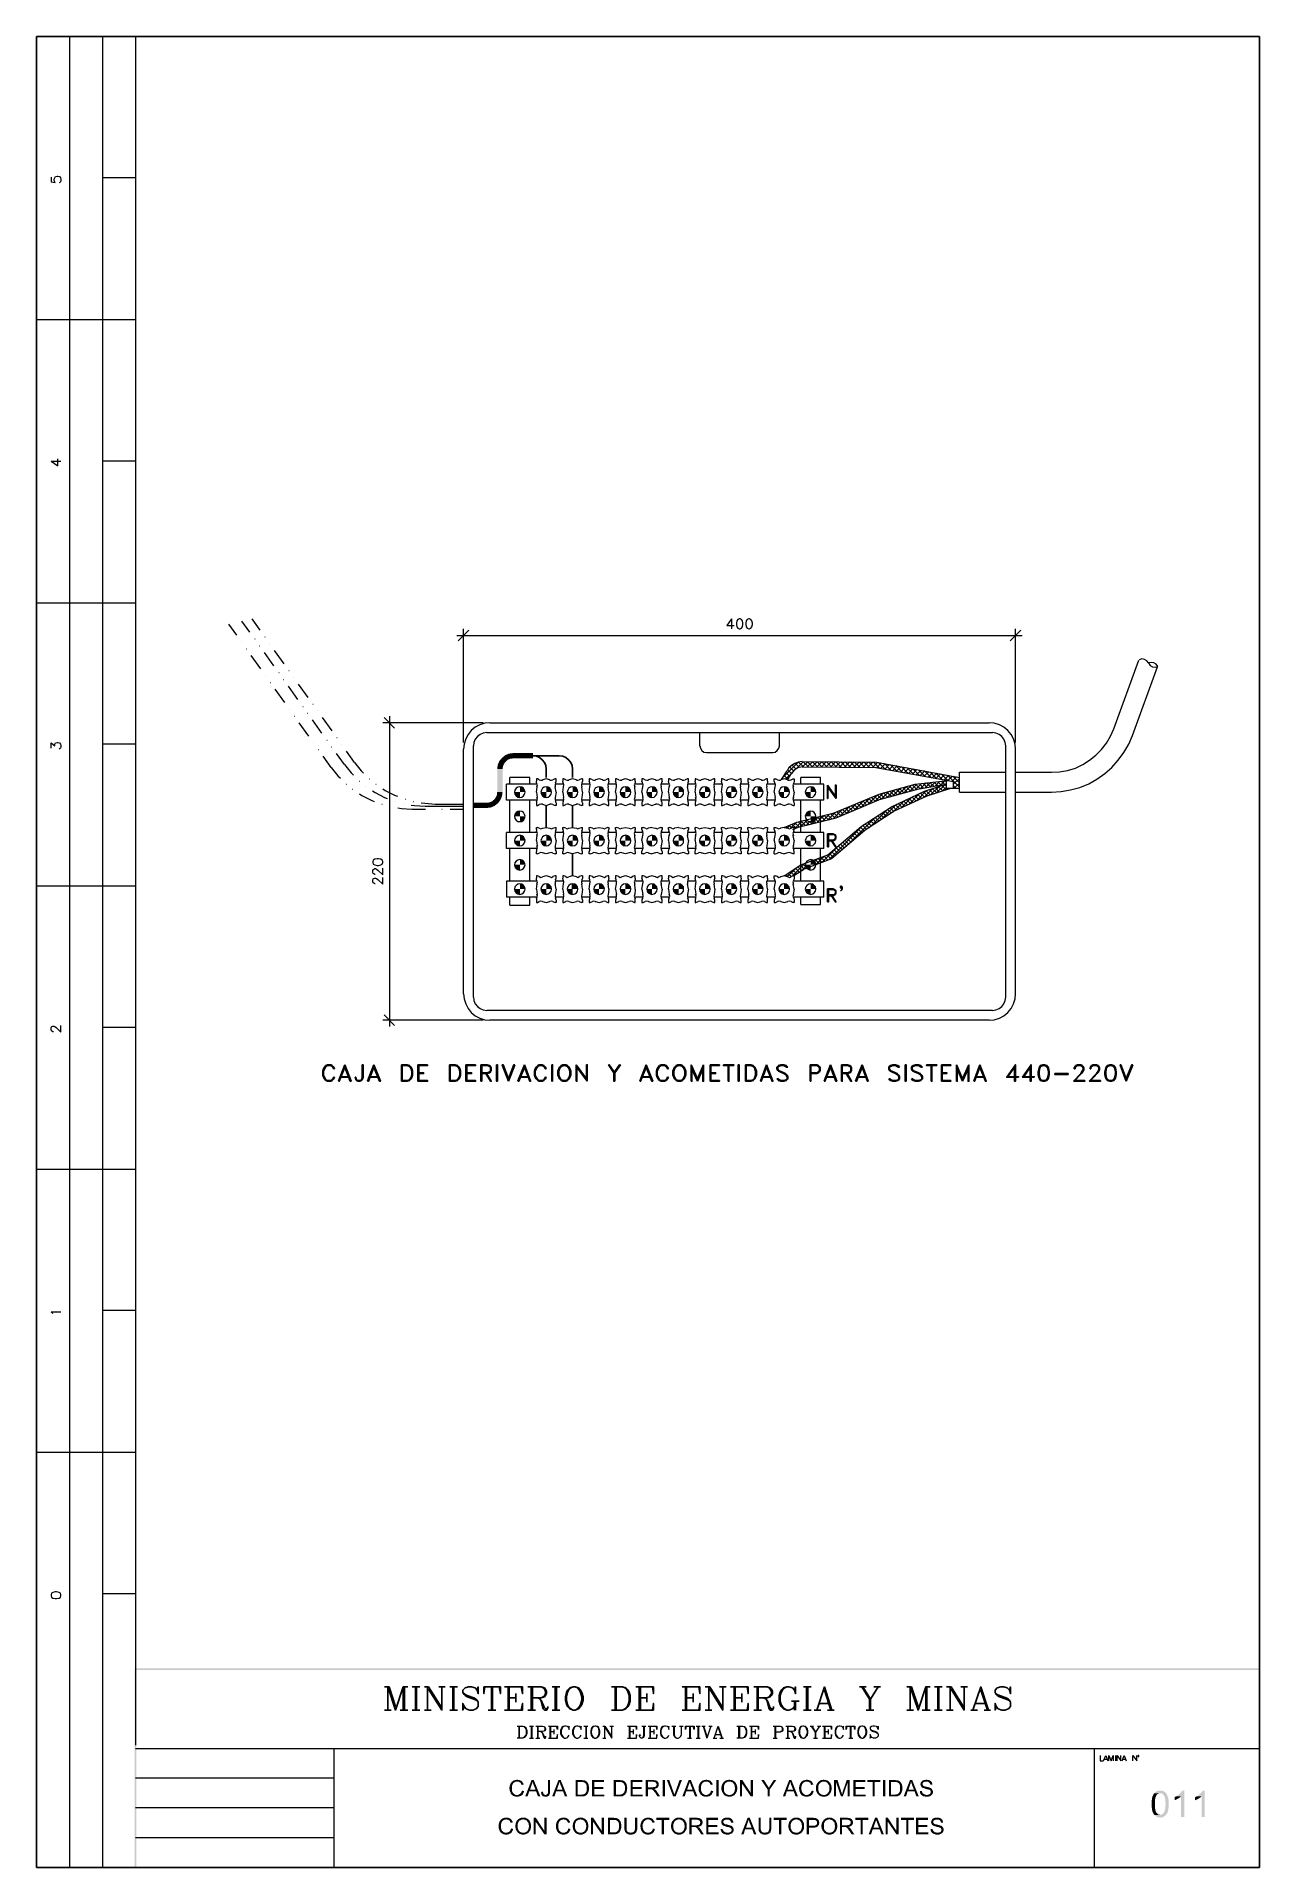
# Paper-space layout 'DGE_BT_011' of a CAD drawing. Header units: millimetres. Extents: x 8 to 202, y 3 to 294.
import ezdxf

# ---------------------------------------------------------------- set-up
doc = ezdxf.new("R2010")
doc.units = ezdxf.units.MM
for name, color, linetype, lineweight in [('DGE_CONTORNOS', 7, 'Continuous', 0), ('DGE_DATOS', 7, 'Continuous', 0), ('DGE_RELLENO', 7, 'Continuous', 0)]:
    doc.layers.add(name, color=color, linetype=linetype, lineweight=lineweight)

# ---------------------------------------------------------------- blocks, each defined once
blk = doc.blocks.new('DGE_BT_011')
at = {"layer": 'DGE_RELLENO', "true_color": 0x000000}
for points in [[(81.0683, 178.294), (81.915, 178.0824), (80.9837, 177.6167)], [(81.915, 178.0824), (80.9837, 177.6167), (81.8303, 177.6167)], [(81.8303, 177.6167), (80.9837, 177.6167), (81.8303, 173.976)], [(80.9837, 177.6167), (81.8303, 173.976), (80.9837, 173.976)], [(81.3223, 178.8867), (82.0843, 178.4634), (81.0683, 178.294)], [(82.0843, 178.4634), (81.0683, 178.294), (81.915, 178.0824)], [(81.7457, 179.3947), (82.3383, 178.802), (81.3223, 178.8867)], [(82.3383, 178.802), (81.3223, 178.8867), (82.0843, 178.4634)], [(82.2537, 179.818), (82.677, 179.0984), (81.7457, 179.3947)], [(82.677, 179.0984), (81.7457, 179.3947), (82.3383, 178.802)], [(82.8463, 180.072), (83.1003, 179.2677), (82.2537, 179.818)], [(83.1003, 179.2677), (82.2537, 179.818), (82.677, 179.0984)], [(83.5237, 180.1567), (83.5237, 179.31), (82.8463, 180.072)], [(83.5237, 179.31), (82.8463, 180.072), (83.1003, 179.2677)], [(86.6563, 179.31), (86.6563, 180.1567), (83.5237, 179.31)], [(86.6563, 180.1567), (83.5237, 179.31), (83.5237, 180.1567)], [(84.8783, 174.738), (84.582, 174.7804), (84.582, 173.976)], [(85.1747, 174.5687), (84.8783, 174.738), (84.582, 173.976)], [(85.344, 174.2724), (85.1747, 174.5687), (84.582, 173.976)], [(89.0693, 174.738), (88.773, 174.7804), (88.773, 173.976)], [(89.3657, 174.5687), (89.0693, 174.738), (88.773, 173.976)], [(89.535, 174.2724), (89.3657, 174.5687), (88.773, 173.976)], [(93.3027, 174.738), (92.964, 174.7804), (92.964, 173.976)], [(93.5567, 174.5687), (93.3027, 174.738), (92.964, 173.976)], [(93.726, 174.2724), (93.5567, 174.5687), (92.964, 173.976)], [(97.4937, 174.738), (97.155, 174.7804), (97.155, 173.976)], [(97.7477, 174.5687), (97.4937, 174.738), (97.155, 173.976)], [(97.917, 174.2724), (97.7477, 174.5687), (97.155, 173.976)], [(101.6847, 174.738), (101.346, 174.7804), (101.346, 173.976)], [(101.9387, 174.5687), (101.6847, 174.738), (101.346, 173.976)], [(102.1503, 174.2724), (101.9387, 174.5687), (101.346, 173.976)], [(105.8757, 174.738), (105.537, 174.7804), (105.537, 173.976)], [(106.1297, 174.5687), (105.8757, 174.738), (105.537, 173.976)], [(106.3413, 174.2724), (106.1297, 174.5687), (105.537, 173.976)], [(110.0667, 174.738), (109.7703, 174.7804), (109.7703, 173.976)], [(110.363, 174.5687), (110.0667, 174.738), (109.7703, 173.976)], [(110.5323, 174.2724), (110.363, 174.5687), (109.7703, 173.976)], [(114.2577, 174.738), (113.9613, 174.7804), (113.9613, 173.976)], [(114.554, 174.5687), (114.2577, 174.738), (113.9613, 173.976)], [(114.7233, 174.2724), (114.554, 174.5687), (113.9613, 173.976)], [(118.491, 174.738), (118.1523, 174.7804), (118.1523, 173.976)], [(118.745, 174.5687), (118.491, 174.738), (118.1523, 173.976)], [(118.9143, 174.2724), (118.745, 174.5687), (118.1523, 173.976)], [(122.682, 174.738), (122.3433, 174.7804), (122.3433, 173.976)], [(122.936, 174.5687), (122.682, 174.738), (122.3433, 173.976)], [(123.1053, 174.2724), (122.936, 174.5687), (122.3433, 173.976)], [(126.873, 174.738), (126.5343, 174.7804), (126.5343, 173.976)], [(127.127, 174.5687), (126.873, 174.738), (126.5343, 173.976)], [(127.3387, 174.2724), (127.127, 174.5687), (126.5343, 173.976)], [(131.064, 174.738), (130.7253, 174.7804), (130.7253, 173.976)], [(131.318, 174.5687), (131.064, 174.738), (130.7253, 173.976)], [(131.5297, 174.2724), (131.318, 174.5687), (130.7253, 173.976)], [(79.3327, 171.436), (79.3327, 172.2827), (77.216, 171.436)], [(79.3327, 172.2827), (77.216, 171.436), (77.216, 172.2827)], [(79.3327, 172.2827), (79.9677, 171.5207), (79.756, 172.325)], [(79.3327, 171.436), (79.3327, 172.2827), (79.9677, 171.5207)], [(79.756, 172.325), (80.5603, 171.7747), (80.1793, 172.4944)], [(79.9677, 171.5207), (79.756, 172.325), (80.5603, 171.7747)], [(80.1793, 172.4944), (81.1107, 172.198), (80.518, 172.7907)], [(80.5603, 171.7747), (80.1793, 172.4944), (81.1107, 172.198)], [(80.518, 172.7907), (81.4917, 172.706), (80.772, 173.1294)], [(81.1107, 172.198), (80.518, 172.7907), (81.4917, 172.706)], [(80.772, 173.1294), (81.7457, 173.2987), (80.9413, 173.5104)], [(81.4917, 172.706), (80.772, 173.1294), (81.7457, 173.2987)], [(81.7457, 173.2987), (80.9413, 173.5104), (81.8303, 173.976)], [(80.9413, 173.5104), (81.8303, 173.976), (80.9837, 173.976)], [(83.7353, 173.976), (83.7777, 173.6374), (84.582, 173.976)], [(83.7777, 173.6374), (83.9893, 173.3834), (84.582, 173.976)], [(83.9893, 173.3834), (84.2433, 173.1717), (84.582, 173.976)], [(84.2433, 173.1717), (84.582, 173.1294), (84.582, 173.976)], [(85.4287, 173.976), (85.344, 174.2724), (84.582, 173.976)], [(87.9263, 173.976), (88.011, 173.6374), (88.773, 173.976)], [(88.011, 173.6374), (88.1803, 173.3834), (88.773, 173.976)], [(88.1803, 173.3834), (88.4343, 173.1717), (88.773, 173.976)], [(88.4343, 173.1717), (88.773, 173.1294), (88.773, 173.976)], [(89.6197, 173.976), (89.535, 174.2724), (88.773, 173.976)], [(92.1173, 173.976), (92.202, 173.6374), (92.964, 173.976)], [(92.202, 173.6374), (92.3713, 173.3834), (92.964, 173.976)], [(92.3713, 173.3834), (92.6253, 173.1717), (92.964, 173.976)], [(92.6253, 173.1717), (92.964, 173.1294), (92.964, 173.976)], [(93.8107, 173.976), (93.726, 174.2724), (92.964, 173.976)], [(96.3083, 173.976), (96.393, 173.6374), (97.155, 173.976)], [(96.393, 173.6374), (96.5623, 173.3834), (97.155, 173.976)], [(96.5623, 173.3834), (96.8587, 173.1717), (97.155, 173.976)], [(96.8587, 173.1717), (97.155, 173.1294), (97.155, 173.976)], [(98.0017, 173.976), (97.917, 174.2724), (97.155, 173.976)], [(100.4993, 173.976), (100.584, 173.6374), (101.346, 173.976)], [(100.584, 173.6374), (100.7533, 173.3834), (101.346, 173.976)], [(100.7533, 173.3834), (101.0497, 173.1717), (101.346, 173.976)], [(101.0497, 173.1717), (101.346, 173.1294), (101.346, 173.976)], [(102.1927, 173.976), (102.1503, 174.2724), (101.346, 173.976)], [(104.7327, 173.976), (104.775, 173.6374), (105.537, 173.976)], [(104.775, 173.6374), (104.9443, 173.3834), (105.537, 173.976)], [(104.9443, 173.3834), (105.2407, 173.1717), (105.537, 173.976)], [(105.2407, 173.1717), (105.537, 173.1294), (105.537, 173.976)], [(106.3837, 173.976), (106.3413, 174.2724), (105.537, 173.976)], [(108.9237, 173.976), (108.966, 173.6374), (109.7703, 173.976)], [(108.966, 173.6374), (109.1777, 173.3834), (109.7703, 173.976)], [(109.1777, 173.3834), (109.4317, 173.1717), (109.7703, 173.976)], [(109.4317, 173.1717), (109.7703, 173.1294), (109.7703, 173.976)], [(110.5747, 173.976), (110.5323, 174.2724), (109.7703, 173.976)], [(113.1147, 173.976), (113.157, 173.6374), (113.9613, 173.976)], [(113.157, 173.6374), (113.3687, 173.3834), (113.9613, 173.976)], [(113.3687, 173.3834), (113.6227, 173.1717), (113.9613, 173.976)], [(113.6227, 173.1717), (113.9613, 173.1294), (113.9613, 173.976)], [(114.808, 173.976), (114.7233, 174.2724), (113.9613, 173.976)], [(117.3057, 173.976), (117.3903, 173.6374), (118.1523, 173.976)], [(117.3903, 173.6374), (117.5597, 173.3834), (118.1523, 173.976)], [(117.5597, 173.3834), (117.8137, 173.1717), (118.1523, 173.976)], [(117.8137, 173.1717), (118.1523, 173.1294), (118.1523, 173.976)], [(118.999, 173.976), (118.9143, 174.2724), (118.1523, 173.976)], [(121.4967, 173.976), (121.5813, 173.6374), (122.3433, 173.976)], [(121.5813, 173.6374), (121.7507, 173.3834), (122.3433, 173.976)], [(121.7507, 173.3834), (122.0047, 173.1717), (122.3433, 173.976)], [(122.0047, 173.1717), (122.3433, 173.1294), (122.3433, 173.976)], [(123.19, 173.976), (123.1053, 174.2724), (122.3433, 173.976)], [(125.6877, 173.976), (125.7723, 173.6374), (126.5343, 173.976)], [(125.7723, 173.6374), (125.9417, 173.3834), (126.5343, 173.976)], [(125.9417, 173.3834), (126.238, 173.1717), (126.5343, 173.976)], [(126.238, 173.1717), (126.5343, 173.1294), (126.5343, 173.976)], [(127.381, 173.976), (127.3387, 174.2724), (126.5343, 173.976)], [(129.8787, 173.976), (129.9633, 173.6374), (130.7253, 173.976)], [(129.9633, 173.6374), (130.1327, 173.3834), (130.7253, 173.976)], [(130.1327, 173.3834), (130.429, 173.1717), (130.7253, 173.976)], [(130.429, 173.1717), (130.7253, 173.1294), (130.7253, 173.976)], [(131.572, 173.976), (131.5297, 174.2724), (130.7253, 173.976)], [(83.7777, 170.42), (83.7353, 170.1237), (84.582, 170.1237)], [(83.9893, 170.7164), (83.7777, 170.42), (84.582, 170.1237)], [(84.2433, 170.8857), (83.9893, 170.7164), (84.582, 170.1237)], [(84.582, 170.928), (84.2433, 170.8857), (84.582, 170.1237)], [(84.582, 169.277), (84.8783, 169.3194), (84.582, 170.1237)], [(84.8783, 169.3194), (85.1747, 169.531), (84.582, 170.1237)], [(85.1747, 169.531), (85.344, 169.785), (84.582, 170.1237)], [(85.344, 169.785), (85.4287, 170.1237), (84.582, 170.1237)], [(129.9633, 170.42), (129.8787, 170.1237), (130.7253, 170.1237)], [(130.1327, 170.7164), (129.9633, 170.42), (130.7253, 170.1237)], [(130.429, 170.8857), (130.1327, 170.7164), (130.7253, 170.1237)], [(130.7253, 170.928), (130.429, 170.8857), (130.7253, 170.1237)], [(130.7253, 169.277), (131.064, 169.3194), (130.7253, 170.1237)], [(131.064, 169.3194), (131.318, 169.531), (130.7253, 170.1237)], [(131.318, 169.531), (131.5297, 169.785), (130.7253, 170.1237)], [(131.5297, 169.785), (131.572, 170.1237), (130.7253, 170.1237)], [(83.7353, 166.2714), (83.7777, 165.9327), (84.582, 166.2714)], [(83.7777, 165.9327), (83.9893, 165.6787), (84.582, 166.2714)], [(83.9893, 165.6787), (84.2433, 165.467), (84.582, 166.2714)], [(84.2433, 165.467), (84.582, 165.4247), (84.582, 166.2714)], [(84.8783, 167.0334), (84.582, 167.118), (84.582, 166.2714)], [(85.1747, 166.864), (84.8783, 167.0334), (84.582, 166.2714)], [(85.344, 166.5677), (85.1747, 166.864), (84.582, 166.2714)], [(85.4287, 166.2714), (85.344, 166.5677), (84.582, 166.2714)], [(87.9263, 166.2714), (88.011, 165.9327), (88.773, 166.2714)], [(88.011, 165.9327), (88.1803, 165.6787), (88.773, 166.2714)], [(88.1803, 165.6787), (88.4343, 165.467), (88.773, 166.2714)], [(88.4343, 165.467), (88.773, 165.4247), (88.773, 166.2714)], [(89.0693, 167.0334), (88.773, 167.118), (88.773, 166.2714)], [(89.3657, 166.864), (89.0693, 167.0334), (88.773, 166.2714)], [(89.535, 166.5677), (89.3657, 166.864), (88.773, 166.2714)], [(89.6197, 166.2714), (89.535, 166.5677), (88.773, 166.2714)], [(92.1173, 166.2714), (92.202, 165.9327), (92.964, 166.2714)], [(92.202, 165.9327), (92.3713, 165.6787), (92.964, 166.2714)], [(92.3713, 165.6787), (92.6253, 165.467), (92.964, 166.2714)], [(92.6253, 165.467), (92.964, 165.4247), (92.964, 166.2714)], [(93.3027, 167.0334), (92.964, 167.118), (92.964, 166.2714)], [(93.5567, 166.864), (93.3027, 167.0334), (92.964, 166.2714)], [(93.726, 166.5677), (93.5567, 166.864), (92.964, 166.2714)], [(93.8107, 166.2714), (93.726, 166.5677), (92.964, 166.2714)], [(96.3083, 166.2714), (96.393, 165.9327), (97.155, 166.2714)], [(96.393, 165.9327), (96.5623, 165.6787), (97.155, 166.2714)], [(96.5623, 165.6787), (96.8587, 165.467), (97.155, 166.2714)], [(96.8587, 165.467), (97.155, 165.4247), (97.155, 166.2714)], [(97.4937, 167.0334), (97.155, 167.118), (97.155, 166.2714)], [(97.7477, 166.864), (97.4937, 167.0334), (97.155, 166.2714)], [(97.917, 166.5677), (97.7477, 166.864), (97.155, 166.2714)], [(98.0017, 166.2714), (97.917, 166.5677), (97.155, 166.2714)], [(100.4993, 166.2714), (100.584, 165.9327), (101.346, 166.2714)], [(100.584, 165.9327), (100.7533, 165.6787), (101.346, 166.2714)], [(100.7533, 165.6787), (101.0497, 165.467), (101.346, 166.2714)], [(101.0497, 165.467), (101.346, 165.4247), (101.346, 166.2714)], [(101.6847, 167.0334), (101.346, 167.118), (101.346, 166.2714)], [(101.9387, 166.864), (101.6847, 167.0334), (101.346, 166.2714)], [(102.1503, 166.5677), (101.9387, 166.864), (101.346, 166.2714)], [(102.1927, 166.2714), (102.1503, 166.5677), (101.346, 166.2714)], [(104.7327, 166.2714), (104.775, 165.9327), (105.537, 166.2714)], [(104.775, 165.9327), (104.9443, 165.6787), (105.537, 166.2714)], [(104.9443, 165.6787), (105.2407, 165.467), (105.537, 166.2714)], [(105.2407, 165.467), (105.537, 165.4247), (105.537, 166.2714)], [(105.8757, 167.0334), (105.537, 167.118), (105.537, 166.2714)], [(106.1297, 166.864), (105.8757, 167.0334), (105.537, 166.2714)], [(106.3413, 166.5677), (106.1297, 166.864), (105.537, 166.2714)], [(106.3837, 166.2714), (106.3413, 166.5677), (105.537, 166.2714)], [(108.9237, 166.2714), (108.966, 165.9327), (109.7703, 166.2714)], [(108.966, 165.9327), (109.1777, 165.6787), (109.7703, 166.2714)], [(109.1777, 165.6787), (109.4317, 165.467), (109.7703, 166.2714)], [(109.4317, 165.467), (109.7703, 165.4247), (109.7703, 166.2714)], [(110.0667, 167.0334), (109.7703, 167.118), (109.7703, 166.2714)], [(110.363, 166.864), (110.0667, 167.0334), (109.7703, 166.2714)], [(110.5323, 166.5677), (110.363, 166.864), (109.7703, 166.2714)], [(110.5747, 166.2714), (110.5323, 166.5677), (109.7703, 166.2714)], [(113.1147, 166.2714), (113.157, 165.9327), (113.9613, 166.2714)], [(113.157, 165.9327), (113.3687, 165.6787), (113.9613, 166.2714)], [(113.3687, 165.6787), (113.6227, 165.467), (113.9613, 166.2714)], [(113.6227, 165.467), (113.9613, 165.4247), (113.9613, 166.2714)], [(114.2577, 167.0334), (113.9613, 167.118), (113.9613, 166.2714)], [(114.554, 166.864), (114.2577, 167.0334), (113.9613, 166.2714)], [(114.7233, 166.5677), (114.554, 166.864), (113.9613, 166.2714)], [(114.808, 166.2714), (114.7233, 166.5677), (113.9613, 166.2714)], [(117.3057, 166.2714), (117.3903, 165.9327), (118.1523, 166.2714)], [(117.3903, 165.9327), (117.5597, 165.6787), (118.1523, 166.2714)], [(117.5597, 165.6787), (117.8137, 165.467), (118.1523, 166.2714)], [(117.8137, 165.467), (118.1523, 165.4247), (118.1523, 166.2714)], [(118.491, 167.0334), (118.1523, 167.118), (118.1523, 166.2714)], [(118.745, 166.864), (118.491, 167.0334), (118.1523, 166.2714)], [(118.9143, 166.5677), (118.745, 166.864), (118.1523, 166.2714)], [(118.999, 166.2714), (118.9143, 166.5677), (118.1523, 166.2714)], [(121.4967, 166.2714), (121.5813, 165.9327), (122.3433, 166.2714)], [(121.5813, 165.9327), (121.7507, 165.6787), (122.3433, 166.2714)], [(121.7507, 165.6787), (122.0047, 165.467), (122.3433, 166.2714)], [(122.0047, 165.467), (122.3433, 165.4247), (122.3433, 166.2714)], [(122.682, 167.0334), (122.3433, 167.118), (122.3433, 166.2714)], [(122.936, 166.864), (122.682, 167.0334), (122.3433, 166.2714)], [(123.1053, 166.5677), (122.936, 166.864), (122.3433, 166.2714)], [(123.19, 166.2714), (123.1053, 166.5677), (122.3433, 166.2714)], [(125.6877, 166.2714), (125.7723, 165.9327), (126.5343, 166.2714)], [(125.7723, 165.9327), (125.9417, 165.6787), (126.5343, 166.2714)], [(125.9417, 165.6787), (126.238, 165.467), (126.5343, 166.2714)], [(126.238, 165.467), (126.5343, 165.4247), (126.5343, 166.2714)], [(126.873, 167.0334), (126.5343, 167.118), (126.5343, 166.2714)], [(127.127, 166.864), (126.873, 167.0334), (126.5343, 166.2714)], [(127.3387, 166.5677), (127.127, 166.864), (126.5343, 166.2714)], [(127.381, 166.2714), (127.3387, 166.5677), (126.5343, 166.2714)], [(129.8787, 166.2714), (129.9633, 165.9327), (130.7253, 166.2714)], [(129.9633, 165.9327), (130.1327, 165.6787), (130.7253, 166.2714)], [(130.1327, 165.6787), (130.429, 165.467), (130.7253, 166.2714)], [(130.429, 165.467), (130.7253, 165.4247), (130.7253, 166.2714)], [(131.064, 167.0334), (130.7253, 167.118), (130.7253, 166.2714)], [(131.318, 166.864), (131.064, 167.0334), (130.7253, 166.2714)], [(131.5297, 166.5677), (131.318, 166.864), (130.7253, 166.2714)], [(131.572, 166.2714), (131.5297, 166.5677), (130.7253, 166.2714)], [(84.8783, 163.181), (84.582, 163.2657), (84.582, 162.419)], [(85.1747, 163.0117), (84.8783, 163.181), (84.582, 162.419)], [(85.344, 162.7577), (85.1747, 163.0117), (84.582, 162.419)], [(131.064, 163.181), (130.7253, 163.2657), (130.7253, 162.419)], [(131.318, 163.0117), (131.064, 163.181), (130.7253, 162.419)], [(131.5297, 162.7577), (131.318, 163.0117), (130.7253, 162.419)], [(83.7353, 162.419), (83.7777, 162.0804), (84.582, 162.419)], [(83.7777, 162.0804), (83.9893, 161.8264), (84.582, 162.419)], [(83.9893, 161.8264), (84.2433, 161.657), (84.582, 162.419)], [(84.2433, 161.657), (84.582, 161.5724), (84.582, 162.419)], [(85.4287, 162.419), (85.344, 162.7577), (84.582, 162.419)], [(129.8787, 162.419), (129.9633, 162.0804), (130.7253, 162.419)], [(129.9633, 162.0804), (130.1327, 161.8264), (130.7253, 162.419)], [(130.1327, 161.8264), (130.429, 161.657), (130.7253, 162.419)], [(130.429, 161.657), (130.7253, 161.5724), (130.7253, 162.419)], [(131.572, 162.419), (131.5297, 162.7577), (130.7253, 162.419)], [(83.7353, 158.5667), (83.7777, 158.228), (84.582, 158.5667)], [(83.7777, 158.228), (83.9893, 157.974), (84.582, 158.5667)], [(83.9893, 157.974), (84.2433, 157.8047), (84.582, 158.5667)], [(84.2433, 157.8047), (84.582, 157.72), (84.582, 158.5667)], [(84.8783, 159.3287), (84.582, 159.4134), (84.582, 158.5667)], [(85.1747, 159.1594), (84.8783, 159.3287), (84.582, 158.5667)], [(85.344, 158.9054), (85.1747, 159.1594), (84.582, 158.5667)], [(85.4287, 158.5667), (85.344, 158.9054), (84.582, 158.5667)], [(87.9263, 158.5667), (88.011, 158.228), (88.773, 158.5667)], [(88.011, 158.228), (88.1803, 157.974), (88.773, 158.5667)], [(88.1803, 157.974), (88.4343, 157.8047), (88.773, 158.5667)], [(88.4343, 157.8047), (88.773, 157.72), (88.773, 158.5667)], [(89.0693, 159.3287), (88.773, 159.4134), (88.773, 158.5667)], [(89.3657, 159.1594), (89.0693, 159.3287), (88.773, 158.5667)], [(89.535, 158.9054), (89.3657, 159.1594), (88.773, 158.5667)], [(89.6197, 158.5667), (89.535, 158.9054), (88.773, 158.5667)], [(92.1173, 158.5667), (92.202, 158.228), (92.964, 158.5667)], [(92.202, 158.228), (92.3713, 157.974), (92.964, 158.5667)], [(92.3713, 157.974), (92.6253, 157.8047), (92.964, 158.5667)], [(92.6253, 157.8047), (92.964, 157.72), (92.964, 158.5667)], [(93.3027, 159.3287), (92.964, 159.4134), (92.964, 158.5667)], [(93.5567, 159.1594), (93.3027, 159.3287), (92.964, 158.5667)], [(93.726, 158.9054), (93.5567, 159.1594), (92.964, 158.5667)], [(93.8107, 158.5667), (93.726, 158.9054), (92.964, 158.5667)], [(96.3083, 158.5667), (96.393, 158.228), (97.155, 158.5667)], [(96.393, 158.228), (96.5623, 157.974), (97.155, 158.5667)], [(96.5623, 157.974), (96.8587, 157.8047), (97.155, 158.5667)], [(96.8587, 157.8047), (97.155, 157.72), (97.155, 158.5667)], [(97.4937, 159.3287), (97.155, 159.4134), (97.155, 158.5667)], [(97.7477, 159.1594), (97.4937, 159.3287), (97.155, 158.5667)], [(97.917, 158.9054), (97.7477, 159.1594), (97.155, 158.5667)], [(98.0017, 158.5667), (97.917, 158.9054), (97.155, 158.5667)], [(100.4993, 158.5667), (100.584, 158.228), (101.346, 158.5667)], [(100.584, 158.228), (100.7533, 157.974), (101.346, 158.5667)], [(100.7533, 157.974), (101.0497, 157.8047), (101.346, 158.5667)], [(101.0497, 157.8047), (101.346, 157.72), (101.346, 158.5667)], [(101.6847, 159.3287), (101.346, 159.4134), (101.346, 158.5667)], [(101.9387, 159.1594), (101.6847, 159.3287), (101.346, 158.5667)], [(102.1503, 158.9054), (101.9387, 159.1594), (101.346, 158.5667)], [(102.1927, 158.5667), (102.1503, 158.9054), (101.346, 158.5667)], [(104.7327, 158.5667), (104.775, 158.228), (105.537, 158.5667)], [(104.775, 158.228), (104.9443, 157.974), (105.537, 158.5667)], [(104.9443, 157.974), (105.2407, 157.8047), (105.537, 158.5667)], [(105.2407, 157.8047), (105.537, 157.72), (105.537, 158.5667)], [(105.8757, 159.3287), (105.537, 159.4134), (105.537, 158.5667)], [(106.1297, 159.1594), (105.8757, 159.3287), (105.537, 158.5667)], [(106.3413, 158.9054), (106.1297, 159.1594), (105.537, 158.5667)], [(106.3837, 158.5667), (106.3413, 158.9054), (105.537, 158.5667)], [(108.9237, 158.5667), (108.966, 158.228), (109.7703, 158.5667)], [(108.966, 158.228), (109.1777, 157.974), (109.7703, 158.5667)], [(109.1777, 157.974), (109.4317, 157.8047), (109.7703, 158.5667)], [(109.4317, 157.8047), (109.7703, 157.72), (109.7703, 158.5667)], [(110.0667, 159.3287), (109.7703, 159.4134), (109.7703, 158.5667)], [(110.363, 159.1594), (110.0667, 159.3287), (109.7703, 158.5667)], [(110.5323, 158.9054), (110.363, 159.1594), (109.7703, 158.5667)], [(110.5747, 158.5667), (110.5323, 158.9054), (109.7703, 158.5667)], [(113.1147, 158.5667), (113.157, 158.228), (113.9613, 158.5667)], [(113.157, 158.228), (113.3687, 157.974), (113.9613, 158.5667)], [(113.3687, 157.974), (113.6227, 157.8047), (113.9613, 158.5667)], [(113.6227, 157.8047), (113.9613, 157.72), (113.9613, 158.5667)], [(114.2577, 159.3287), (113.9613, 159.4134), (113.9613, 158.5667)], [(114.554, 159.1594), (114.2577, 159.3287), (113.9613, 158.5667)], [(114.7233, 158.9054), (114.554, 159.1594), (113.9613, 158.5667)], [(114.808, 158.5667), (114.7233, 158.9054), (113.9613, 158.5667)], [(117.3057, 158.5667), (117.3903, 158.228), (118.1523, 158.5667)], [(117.3903, 158.228), (117.5597, 157.974), (118.1523, 158.5667)], [(117.5597, 157.974), (117.8137, 157.8047), (118.1523, 158.5667)], [(117.8137, 157.8047), (118.1523, 157.72), (118.1523, 158.5667)], [(118.491, 159.3287), (118.1523, 159.4134), (118.1523, 158.5667)], [(118.745, 159.1594), (118.491, 159.3287), (118.1523, 158.5667)], [(118.9143, 158.9054), (118.745, 159.1594), (118.1523, 158.5667)], [(118.999, 158.5667), (118.9143, 158.9054), (118.1523, 158.5667)], [(121.4967, 158.5667), (121.5813, 158.228), (122.3433, 158.5667)], [(121.5813, 158.228), (121.7507, 157.974), (122.3433, 158.5667)], [(121.7507, 157.974), (122.0047, 157.8047), (122.3433, 158.5667)], [(122.0047, 157.8047), (122.3433, 157.72), (122.3433, 158.5667)], [(122.682, 159.3287), (122.3433, 159.4134), (122.3433, 158.5667)], [(122.936, 159.1594), (122.682, 159.3287), (122.3433, 158.5667)], [(123.1053, 158.9054), (122.936, 159.1594), (122.3433, 158.5667)], [(123.19, 158.5667), (123.1053, 158.9054), (122.3433, 158.5667)], [(125.6877, 158.5667), (125.7723, 158.228), (126.5343, 158.5667)], [(125.7723, 158.228), (125.9417, 157.974), (126.5343, 158.5667)], [(125.9417, 157.974), (126.238, 157.8047), (126.5343, 158.5667)], [(126.238, 157.8047), (126.5343, 157.72), (126.5343, 158.5667)], [(126.873, 159.3287), (126.5343, 159.4134), (126.5343, 158.5667)], [(127.127, 159.1594), (126.873, 159.3287), (126.5343, 158.5667)], [(127.3387, 158.9054), (127.127, 159.1594), (126.5343, 158.5667)], [(127.381, 158.5667), (127.3387, 158.9054), (126.5343, 158.5667)], [(129.8787, 158.5667), (129.9633, 158.228), (130.7253, 158.5667)], [(129.9633, 158.228), (130.1327, 157.974), (130.7253, 158.5667)], [(130.1327, 157.974), (130.429, 157.8047), (130.7253, 158.5667)], [(130.429, 157.8047), (130.7253, 157.72), (130.7253, 158.5667)], [(131.064, 159.3287), (130.7253, 159.4134), (130.7253, 158.5667)], [(131.318, 159.1594), (131.064, 159.3287), (130.7253, 158.5667)], [(131.5297, 158.9054), (131.318, 159.1594), (130.7253, 158.5667)], [(131.572, 158.5667), (131.5297, 158.9054), (130.7253, 158.5667)], [(23.4527, 34.8263), (23.7067, 34.5723), (201.9723, 34.8263)], [(23.4527, 3.2456), (23.7067, 34.5723), (23.4527, 34.8263)], [(23.7067, 3.3726), (23.4527, 3.2456), (23.7067, 34.5723)], [(23.7067, 34.5723), (201.9723, 34.8263), (201.8453, 34.5723)], [(201.9723, 34.8263), (201.8453, 34.5723), (201.9723, 34.6993)], [(201.9723, 34.6993), (201.8453, 34.5723), (201.9723, 3.2456)], [(201.8453, 34.5723), (201.9723, 3.2456), (201.8453, 3.3726)], [(84.1587, 17.1733), (84.074, 17.1733), (84.0317, 17.131), (83.8623, 17.131), (83.82, 17.0886), (83.7353, 17.0886), (83.6507, 17.0463), (83.6083, 17.0463), (83.5237, 17.0039), (83.4813, 16.9616), (83.439, 16.9193), (83.3543, 16.8769), (83.312, 16.8346), (83.2697, 16.7923), (83.2273, 16.7076), (83.185, 16.6653), (83.1427, 16.623), (83.1003, 16.5383), (83.058, 16.4536), (83.058, 16.4113), (83.0157, 16.3266), (83.0157, 16.2843), (82.9733, 16.1996), (82.9733, 16.0726), (82.931, 15.988), (82.931, 15.6916), (82.9733, 15.607), (82.9733, 15.3953), (83.0157, 15.3106), (83.0157, 15.2683), (83.058, 15.1836), (83.1003, 15.1413), (83.1003, 15.0566), (83.1427, 14.972), (83.185, 14.9296), (83.2273, 14.8873), (83.2697, 14.8026), (83.312, 14.7603), (83.3543, 14.7179), (84.1587, 14.7603), (83.947, 14.7603), (83.9047, 14.8026), (83.82, 14.8026), (83.7777, 14.8449), (83.693, 14.8873), (83.6507, 14.9296), (83.6083, 14.972), (83.566, 15.0143), (83.4813, 15.0566), (83.4813, 15.0989), (83.439, 15.1836), (83.3967, 15.2683), (83.3543, 15.3106), (83.3543, 15.4376), (83.312, 15.5223), (83.312, 16.115), (83.3543, 16.1996), (83.3543, 16.2419), (83.3967, 16.3266), (83.3967, 16.3689), (83.439, 16.4536), (83.4813, 16.4959), (83.5237, 16.5806), (83.566, 16.623), (83.6083, 16.6653), (83.6507, 16.7076), (83.693, 16.7499), (83.7353, 16.7499), (83.82, 16.7923), (83.8623, 16.8346), (84.0317, 16.8346), (84.074, 16.8769), (84.9207, 16.8769), (84.8783, 16.9193), (84.836, 16.9616), (84.7937, 17.0039), (84.7513, 17.0039), (84.6667, 17.0463), (84.6243, 17.0886), (84.5397, 17.0886), (84.455, 17.131), (84.328, 17.131), (84.2433, 17.1733)], [(84.9207, 15.4376), (84.9207, 15.3953), (84.8783, 15.3529), (84.8783, 15.2683), (84.836, 15.1836), (84.7937, 15.1413), (84.7513, 15.0566), (84.709, 15.0143), (84.6667, 14.972), (84.6243, 14.9296), (84.6243, 14.8873), (84.5397, 14.8873), (84.4973, 14.8449), (84.4127, 14.8026), (84.3703, 14.8026), (84.2857, 14.7603), (84.1587, 14.7603), (83.3543, 14.7179), (83.439, 14.6756), (83.4813, 14.6333), (83.5237, 14.5909), (83.6083, 14.5909), (83.6507, 14.5486), (83.7353, 14.5063), (83.8623, 14.5063), (83.947, 14.464), (84.328, 14.464), (84.4127, 14.5063), (84.5397, 14.5063), (84.6243, 14.5486), (84.6667, 14.5909), (84.7513, 14.5909), (84.7937, 14.6333), (84.8783, 14.6756), (84.8783, 14.7179), (84.963, 14.7603), (85.0053, 14.8026), (85.0477, 14.8449), (85.09, 14.9296), (85.09, 14.972), (85.1323, 15.0566), (85.1747, 15.0989), (85.217, 15.1836), (85.217, 15.2683), (85.2593, 15.3529)], [(84.9207, 16.8769), (84.1587, 16.8769), (84.201, 16.8769), (84.2857, 16.8346), (84.4127, 16.8346), (84.4973, 16.7923), (84.5397, 16.7499), (84.582, 16.7499), (84.6243, 16.7076), (84.709, 16.6653), (84.7513, 16.5806), (84.7513, 16.5383), (84.7937, 16.4536), (84.836, 16.4113), (84.8783, 16.3266), (85.217, 16.4113), (85.1747, 16.4536), (85.1747, 16.4959), (85.1323, 16.5806), (85.09, 16.623), (85.0477, 16.7076), (85.0053, 16.7499), (84.963, 16.8346)], [(86.7833, 17.131), (86.4447, 17.131), (85.4287, 14.5063), (85.8097, 14.5063), (86.0637, 15.3106), (87.1643, 15.3106), (86.1907, 15.5646), (86.4447, 16.3266), (86.4447, 16.3689), (86.487, 16.4113), (86.5293, 16.4959), (86.5293, 16.5383), (86.5717, 16.623), (86.5717, 16.7499), (86.614, 16.8346)], [(86.7833, 17.131), (86.614, 16.8346), (86.614, 16.7499), (86.6563, 16.6653), (86.6563, 16.623), (86.6987, 16.5383), (86.741, 16.4536), (86.741, 16.3689), (86.7833, 16.2843), (87.0797, 15.5646), (86.1907, 15.5646), (87.1643, 15.3106), (87.4607, 14.5063), (87.8417, 14.5063)], [(88.265, 15.2683), (87.9263, 15.2259), (87.9263, 15.1836), (87.9687, 15.0989), (87.9687, 14.9296), (88.011, 14.8873), (88.011, 14.8026), (88.0533, 14.7603), (88.0957, 14.7179), (88.138, 14.6756), (88.138, 14.6333), (88.1803, 14.5909), (88.2227, 14.5486), (88.3073, 14.5486), (88.3497, 14.5063), (88.4343, 14.5063), (88.4767, 14.464), (88.8577, 14.464), (88.9423, 14.5063), (88.9847, 14.5063), (89.0693, 14.5486), (89.1117, 14.5909), (89.1963, 14.6333), (89.2387, 14.7179), (89.281, 14.7603), (88.5613, 14.7603), (88.4767, 14.8026), (88.4343, 14.8449), (88.3497, 14.8873), (88.3497, 14.9296), (88.3073, 14.972), (88.3073, 15.0566), (88.265, 15.0989), (88.265, 15.1836)], [(89.3657, 17.131), (89.027, 17.131), (89.027, 15.0566), (88.9847, 14.972), (88.9847, 14.9296), (88.9423, 14.8873), (88.8577, 14.8449), (88.8577, 14.8026), (88.773, 14.8026), (88.7307, 14.7603), (88.646, 14.7603), (89.281, 14.7603), (89.281, 14.8449), (89.3233, 14.8449), (89.3233, 14.9296), (89.3657, 15.0143), (89.3657, 15.3529)], [(91.059, 17.131), (90.7203, 17.131), (89.7043, 14.5063), (90.0853, 14.5063), (90.3393, 15.3106), (91.44, 15.3106), (90.4663, 15.5646), (90.7203, 16.3266), (90.7203, 16.3689), (90.7627, 16.4113), (90.805, 16.4959), (90.805, 16.5383), (90.8473, 16.623), (90.8473, 16.7499), (90.8897, 16.8346)], [(91.059, 17.131), (90.8897, 16.8346), (90.8897, 16.7499), (90.932, 16.6653), (90.932, 16.623), (90.9743, 16.5383), (91.0167, 16.4536), (91.0167, 16.3689), (91.059, 16.2843), (91.3553, 15.5646), (90.4663, 15.5646), (91.44, 15.3106), (91.7363, 14.5063), (92.1173, 14.5063)], [(94.3187, 17.131), (93.4297, 17.131), (93.4297, 14.5063), (94.6573, 14.5063), (94.6997, 14.5486), (94.8267, 14.5486), (94.9113, 14.5909), (94.9537, 14.6333), (95.0383, 14.6333), (95.0807, 14.6756), (95.123, 14.7179), (95.1653, 14.7603), (95.2077, 14.8026), (93.7683, 14.8026), (93.7683, 16.7923), (94.3187, 16.7923), (95.2077, 16.8346), (95.1653, 16.8769), (95.123, 16.9193), (95.0383, 16.9616), (94.996, 17.0039), (94.9113, 17.0463), (94.869, 17.0463), (94.7843, 17.0886), (94.488, 17.0886), (94.4033, 17.131)], [(95.2077, 16.8346), (94.3187, 16.7923), (94.6573, 16.7923), (94.6997, 16.7499), (94.7843, 16.7499), (94.8267, 16.7076), (94.869, 16.6653), (94.9537, 16.623), (94.996, 16.5806), (95.0383, 16.5383), (95.0807, 16.4536), (95.123, 16.4113), (95.123, 16.3689), (95.1653, 16.2843), (95.1653, 16.2419), (95.2077, 16.1573), (95.2077, 15.5223), (95.1653, 15.4376), (95.1653, 15.3106), (95.123, 15.3106), (95.123, 15.2259), (95.0807, 15.1413), (95.0383, 15.0989), (94.996, 15.0566), (94.9537, 15.0143), (94.9113, 14.972), (94.869, 14.9296), (94.7843, 14.8873), (94.6997, 14.8449), (94.5727, 14.8449), (94.488, 14.8026), (93.7683, 14.8026), (95.2077, 14.8026), (95.2923, 14.8449), (95.3347, 14.9296), (95.3347, 14.972), (95.377, 15.0143), (95.4193, 15.0989), (95.4617, 15.1413), (95.4617, 15.2259), (95.504, 15.3106), (95.504, 15.3953), (95.5463, 15.4376), (95.5463, 15.7339), (95.5887, 15.8186), (95.5887, 15.8609), (95.5463, 15.9456), (95.5463, 16.1573), (95.504, 16.2419), (95.504, 16.3689), (95.4617, 16.4536), (95.4617, 16.4959), (95.4193, 16.5383), (95.377, 16.623), (95.3347, 16.6653), (95.2923, 16.7499), (95.25, 16.7923)], [(97.917, 17.131), (96.0543, 17.131), (96.0543, 14.5063), (98.0017, 14.5063), (98.0017, 14.8026), (96.393, 14.8026), (96.393, 15.6916), (97.8323, 15.6916), (97.8323, 15.988), (96.393, 15.988), (96.393, 16.7923), (97.917, 16.7923)], [(100.3723, 17.131), (99.4833, 17.131), (99.4833, 14.5063), (100.711, 14.5063), (100.7533, 14.5486), (100.8803, 14.5486), (100.965, 14.5909), (101.0073, 14.6333), (101.092, 14.6333), (101.1343, 14.6756), (101.1767, 14.7179), (101.219, 14.7603), (101.2613, 14.8026), (99.822, 14.8026), (99.822, 16.7923), (100.3723, 16.7923), (101.2613, 16.8346), (101.219, 16.8769), (101.1767, 16.9193), (101.092, 16.9616), (101.0497, 17.0039), (100.965, 17.0463), (100.9227, 17.0463), (100.838, 17.0886), (100.5417, 17.0886), (100.457, 17.131)], [(101.2613, 16.8346), (100.3723, 16.7923), (100.711, 16.7923), (100.7533, 16.7499), (100.838, 16.7499), (100.8803, 16.7076), (100.9227, 16.6653), (101.0073, 16.623), (101.0497, 16.5806), (101.092, 16.5383), (101.1343, 16.4536), (101.1767, 16.4113), (101.1767, 16.3689), (101.219, 16.2843), (101.219, 16.2419), (101.2613, 16.1573), (101.2613, 15.5223), (101.219, 15.4376), (101.219, 15.3106), (101.1767, 15.3106), (101.1767, 15.2259), (101.1343, 15.1413), (101.092, 15.0989), (101.0497, 15.0566), (101.0073, 15.0143), (100.965, 14.972), (100.9227, 14.9296), (100.838, 14.8873), (100.7533, 14.8449), (100.6263, 14.8449), (100.5417, 14.8026), (99.822, 14.8026), (101.2613, 14.8026), (101.346, 14.8449), (101.3883, 14.9296), (101.3883, 14.972), (101.4307, 15.0143), (101.473, 15.0989), (101.5153, 15.1413), (101.5153, 15.2259), (101.5577, 15.3106), (101.5577, 15.3953), (101.6, 15.4376), (101.6, 15.7339), (101.6423, 15.8186), (101.6423, 15.8609), (101.6, 15.9456), (101.6, 16.1573), (101.5577, 16.2419), (101.5577, 16.3689), (101.5153, 16.4536), (101.5153, 16.4959), (101.473, 16.5383), (101.4307, 16.623), (101.3883, 16.6653), (101.346, 16.7499), (101.3037, 16.7923)], [(104.013, 17.131), (102.1503, 17.131), (102.1503, 14.5063), (104.0977, 14.5063), (104.0977, 14.8026), (102.489, 14.8026), (102.489, 15.6916), (103.9283, 15.6916), (103.9283, 15.988), (102.489, 15.988), (102.489, 16.7923), (104.013, 16.7923)], [(105.7063, 17.131), (104.5633, 17.131), (104.5633, 14.5063), (104.902, 14.5063), (104.902, 15.6493), (105.283, 15.6493), (105.918, 15.6916), (105.9603, 15.6916), (106.045, 15.7339), (106.1297, 15.7339), (106.172, 15.7763), (106.2567, 15.7763), (106.299, 15.8186), (106.3837, 15.8609), (106.426, 15.9033), (106.4683, 15.9456), (104.902, 15.9456), (104.902, 16.8346), (105.7063, 16.8346), (106.4683, 16.8769), (106.426, 16.9193), (106.3413, 16.9616), (106.299, 17.0039), (106.2567, 17.0463), (106.172, 17.0463), (106.0873, 17.0886), (105.8757, 17.0886), (105.791, 17.131)], [(106.4683, 16.8769), (105.7063, 16.8346), (105.8333, 16.8346), (105.918, 16.7923), (106.0027, 16.7923), (106.045, 16.7499), (106.0873, 16.7499), (106.1297, 16.7076), (106.172, 16.6653), (106.2143, 16.623), (106.2567, 16.5383), (106.2567, 16.4959), (106.299, 16.4113), (106.299, 16.3689), (106.2567, 16.2843), (106.2567, 16.2419), (106.2143, 16.1573), (106.172, 16.115), (106.1297, 16.0726), (106.0873, 16.0303), (106.0027, 16.0303), (106.0027, 15.988), (105.791, 15.988), (105.7063, 15.9456), (104.902, 15.9456), (106.4683, 15.9456), (106.5107, 15.988), (106.553, 16.0726), (106.5953, 16.115), (106.5953, 16.1996), (106.6377, 16.2419), (106.6377, 16.5383), (106.5953, 16.5806), (106.5953, 16.6653), (106.553, 16.7499), (106.5107, 16.7923), (106.5107, 16.8346)], [(105.918, 15.6916), (105.283, 15.6493), (105.537, 15.6493), (105.5793, 15.607), (105.664, 15.5646), (105.7063, 15.5223), (105.7487, 15.4799), (105.8333, 15.3953), (105.8757, 15.3529), (105.8757, 15.3106), (105.918, 15.2683), (105.9603, 15.1836), (106.0027, 15.1413), (106.0873, 15.0566), (106.426, 14.5063), (106.8493, 14.5063), (106.3837, 15.2259), (106.3413, 15.3106), (106.299, 15.3529), (106.2567, 15.3953), (106.2143, 15.4799), (106.172, 15.5223), (106.1297, 15.5646), (106.0873, 15.5646), (106.045, 15.607), (105.9603, 15.6493)], [(107.2727, 17.131), (107.6113, 17.131), (107.6113, 14.5063), (107.2727, 14.5063), (107.2727, 17.131)], [(108.2887, 17.131), (107.9077, 17.131), (108.9237, 14.5063), (109.093, 14.8026), (109.093, 14.8873), (109.0507, 14.9296), (109.0507, 15.0143), (109.0083, 15.0566), (109.0083, 15.1413), (108.966, 15.2259)], [(110.3207, 17.131), (109.9397, 17.131), (109.2623, 15.2259), (109.22, 15.1413), (109.1777, 15.0566), (109.1777, 15.0143), (109.1353, 14.9296), (109.1353, 14.8449), (109.093, 14.8026), (108.9237, 14.5063), (109.3047, 14.5063)], [(111.7177, 17.131), (111.379, 17.131), (110.363, 14.5063), (110.744, 14.5063), (110.998, 15.3106), (112.0987, 15.3106), (111.125, 15.5646), (111.379, 16.3266), (111.379, 16.3689), (111.4213, 16.4113), (111.4637, 16.4959), (111.4637, 16.5383), (111.506, 16.623), (111.506, 16.7499), (111.5483, 16.8346)], [(111.7177, 17.131), (111.5483, 16.8346), (111.5483, 16.7499), (111.5907, 16.6653), (111.5907, 16.623), (111.633, 16.5383), (111.6753, 16.4536), (111.6753, 16.3689), (111.7177, 16.2843), (112.014, 15.5646), (111.125, 15.5646), (112.0987, 15.3106), (112.395, 14.5063), (112.776, 14.5063)], [(114.173, 17.1733), (114.0883, 17.1733), (114.046, 17.131), (113.8767, 17.131), (113.8343, 17.0886), (113.7497, 17.0886), (113.665, 17.0463), (113.6227, 17.0463), (113.538, 17.0039), (113.4957, 16.9616), (113.4533, 16.9193), (113.3687, 16.8769), (113.3263, 16.8346), (113.284, 16.7923), (113.2417, 16.7076), (113.1993, 16.6653), (113.157, 16.623), (113.1147, 16.5383), (113.0723, 16.4536), (113.0723, 16.4113), (113.03, 16.3266), (113.03, 16.2843), (112.9877, 16.1996), (112.9877, 16.0726), (112.9453, 15.988), (112.9453, 15.6916), (112.9877, 15.607), (112.9877, 15.3953), (113.03, 15.3106), (113.03, 15.2683), (113.0723, 15.1836), (113.1147, 15.1413), (113.1147, 15.0566), (113.157, 14.972), (113.1993, 14.9296), (113.2417, 14.8873), (113.284, 14.8026), (113.3263, 14.7603), (113.3687, 14.7179), (114.173, 14.7603), (113.9613, 14.7603), (113.919, 14.8026), (113.8343, 14.8026), (113.792, 14.8449), (113.7073, 14.8873), (113.665, 14.9296), (113.6227, 14.972), (113.5803, 15.0143), (113.4957, 15.0566), (113.4957, 15.0989), (113.4533, 15.1836), (113.411, 15.2683), (113.3687, 15.3106), (113.3687, 15.4376), (113.3263, 15.5223), (113.3263, 16.115), (113.3687, 16.1996), (113.3687, 16.2419), (113.411, 16.3266), (113.411, 16.3689), (113.4533, 16.4536), (113.4957, 16.4959), (113.538, 16.5806), (113.5803, 16.623), (113.6227, 16.6653), (113.665, 16.7076), (113.7073, 16.7499), (113.7497, 16.7499), (113.8343, 16.7923), (113.8767, 16.8346), (114.046, 16.8346), (114.0883, 16.8769), (114.935, 16.8769), (114.8927, 16.9193), (114.8503, 16.9616), (114.808, 17.0039), (114.7657, 17.0039), (114.681, 17.0463), (114.6387, 17.0886), (114.554, 17.0886), (114.4693, 17.131), (114.3423, 17.131), (114.2577, 17.1733)], [(114.935, 15.4376), (114.935, 15.3953), (114.8927, 15.3529), (114.8927, 15.2683), (114.8503, 15.1836), (114.808, 15.1413), (114.7657, 15.0566), (114.7233, 15.0143), (114.681, 14.972), (114.6387, 14.9296), (114.6387, 14.8873), (114.554, 14.8873), (114.5117, 14.8449), (114.427, 14.8026), (114.3847, 14.8026), (114.3, 14.7603), (114.173, 14.7603), (113.3687, 14.7179), (113.4533, 14.6756), (113.4957, 14.6333), (113.538, 14.5909), (113.6227, 14.5909), (113.665, 14.5486), (113.7497, 14.5063), (113.8767, 14.5063), (113.9613, 14.464), (114.3423, 14.464), (114.427, 14.5063), (114.554, 14.5063), (114.6387, 14.5486), (114.681, 14.5909), (114.7657, 14.5909), (114.808, 14.6333), (114.8927, 14.6756), (114.8927, 14.7179), (114.9773, 14.7603), (115.0197, 14.8026), (115.062, 14.8449), (115.1043, 14.9296), (115.1043, 14.972), (115.1467, 15.0566), (115.189, 15.0989), (115.2313, 15.1836), (115.2313, 15.2683), (115.2737, 15.3529)], [(114.935, 16.8769), (114.173, 16.8769), (114.2153, 16.8769), (114.3, 16.8346), (114.427, 16.8346), (114.5117, 16.7923), (114.554, 16.7499), (114.5963, 16.7499), (114.6387, 16.7076), (114.7233, 16.6653), (114.7657, 16.5806), (114.7657, 16.5383), (114.808, 16.4536), (114.8503, 16.4113), (114.8927, 16.3266), (115.2313, 16.4113), (115.189, 16.4536), (115.189, 16.4959), (115.1467, 16.5806), (115.1043, 16.623), (115.062, 16.7076), (115.0197, 16.7499), (114.9773, 16.8346)], [(115.7817, 17.131), (116.1203, 17.131), (116.1203, 14.5063), (115.7817, 14.5063), (115.7817, 17.131)], [(117.0517, 16.8769), (117.0093, 16.8346), (116.9247, 16.7923), (116.9247, 16.7499), (116.8823, 16.7076), (116.84, 16.6653), (116.7977, 16.623), (116.7553, 16.5383), (116.7553, 16.4959), (116.713, 16.4536), (116.6707, 16.3689), (116.6707, 16.2843), (116.6283, 16.2419), (116.6283, 16.0726), (116.586, 16.0303), (116.586, 15.607), (116.6283, 15.5223), (116.6283, 15.3953), (116.6707, 15.3106), (116.6707, 15.2683), (116.713, 15.1836), (116.7553, 15.1413), (116.7553, 15.0989), (116.7977, 15.0566), (116.84, 14.972), (116.8823, 14.9296), (116.9247, 14.8873), (116.967, 14.8026), (117.0093, 14.7603), (117.0517, 14.7179), (117.1363, 14.6756), (117.1787, 14.6333), (117.221, 14.6333), (117.2633, 14.5909), (117.348, 14.5486), (117.3903, 14.5486), (117.475, 14.5063), (117.5597, 14.5063), (117.602, 14.464), (117.856, 14.464), (118.0677, 14.464), (118.1523, 14.5063), (118.1947, 14.5063), (118.2793, 14.5486), (118.3217, 14.5486), (118.4063, 14.5909), (118.491, 14.6333), (118.5333, 14.6756), (118.618, 14.7179), (118.6603, 14.7603), (117.6867, 14.7603), (117.602, 14.8026), (117.5597, 14.8026), (117.475, 14.8449), (117.4327, 14.8449), (117.348, 14.8873), (117.3057, 14.9296), (117.2633, 14.972), (117.221, 15.0143), (117.1787, 15.0566), (117.1363, 15.0989), (117.094, 15.1413), (117.094, 15.1836), (117.0517, 15.2683), (117.0093, 15.3106), (117.0093, 15.3953), (116.967, 15.4799), (116.967, 16.1573), (117.0093, 16.2419), (117.0093, 16.2843), (117.0517, 16.3689), (117.094, 16.4113), (117.094, 16.4536), (117.1363, 16.5383), (117.1787, 16.5806), (117.221, 16.623), (117.2633, 16.6653), (117.3057, 16.7076), (117.3903, 16.7499), (117.4327, 16.7499), (117.475, 16.7923), (117.5597, 16.8346), (117.6867, 16.8346), (117.7713, 16.8769), (117.856, 16.8769)], [(117.856, 17.1733), (117.7713, 17.1733), (117.6867, 17.131), (117.475, 17.131), (117.3903, 17.0886), (117.348, 17.0463), (117.2633, 17.0463), (117.221, 17.0039), (117.1363, 16.9616), (117.094, 16.9193), (117.0517, 16.8769), (117.8983, 16.8769), (117.983, 16.8346), (118.11, 16.8346), (118.1947, 16.7923), (118.237, 16.7499), (118.3217, 16.7499), (118.364, 16.7076), (118.4063, 16.6653), (118.4487, 16.623), (118.491, 16.5383), (118.5333, 16.4959), (118.5757, 16.4113), (118.618, 16.3689), (118.6603, 16.3266), (118.6603, 16.2419), (118.7027, 16.1996), (118.7027, 15.9456), (118.745, 15.9033), (118.745, 15.6493), (118.7027, 15.5646), (118.7027, 15.4376), (118.6603, 15.3529), (118.6603, 15.3106), (118.618, 15.2259), (118.5757, 15.1836), (118.5757, 15.1413), (118.5333, 15.0989), (118.491, 15.0143), (118.4063, 14.972), (118.364, 14.9296), (118.3217, 14.8873), (118.237, 14.8449), (118.1947, 14.8026), (118.11, 14.8026), (118.0677, 14.7603), (117.856, 14.7603), (118.6603, 14.7603), (118.7027, 14.8026), (118.745, 14.8449), (118.7873, 14.9296), (118.8297, 14.972), (118.872, 15.0143), (118.9143, 15.0989), (118.9567, 15.1836), (118.999, 15.2259), (118.999, 15.3106), (119.0413, 15.3529), (119.0413, 15.5223), (119.0837, 15.5646), (119.0837, 16.0303), (119.0413, 16.115), (119.0413, 16.2419), (118.999, 16.3266), (118.999, 16.3689), (118.9567, 16.4536), (118.9143, 16.4959), (118.9143, 16.5383), (118.872, 16.5806), (118.872, 16.6653), (118.8297, 16.7076), (118.745, 16.7499), (118.7027, 16.7923), (118.6603, 16.8769), (118.618, 16.9193), (118.5333, 16.9616), (118.491, 17.0039), (118.4487, 17.0039), (118.4063, 17.0463), (118.3217, 17.0463), (118.2793, 17.0886), (118.1947, 17.131), (117.983, 17.131), (117.8983, 17.1733)], [(119.888, 17.131), (119.5493, 17.131), (119.5493, 14.5063), (119.8457, 14.5063), (119.8457, 16.5383)], [(119.888, 17.131), (119.8457, 16.5383), (121.2427, 14.5063), (121.2427, 15.0566)], [(121.5813, 17.131), (121.2427, 17.131), (121.2427, 14.5063), (121.5813, 14.5063)], [(123.317, 17.131), (122.8937, 17.131), (123.9097, 15.607), (124.1213, 15.9033), (124.079, 15.9456), (124.0367, 16.0303), (123.9943, 16.0726), (123.952, 16.1573), (123.9097, 16.1996), (123.8673, 16.2843), (123.825, 16.3266)], [(125.3067, 17.131), (124.8833, 17.131), (124.3753, 16.3266), (124.333, 16.2419), (124.2907, 16.1996), (124.2483, 16.115), (124.206, 16.0726), (124.1637, 15.988), (124.1213, 15.9456), (124.1213, 15.9033), (123.9097, 15.607), (123.9097, 14.5063), (124.2483, 14.5063), (124.2483, 15.607)], [(127.6773, 17.131), (127.3387, 17.131), (126.3227, 14.5063), (126.7037, 14.5063), (126.9577, 15.3106), (128.0583, 15.3106), (127.0847, 15.5646), (127.3387, 16.3266), (127.3387, 16.3689), (127.381, 16.4113), (127.4233, 16.4959), (127.4233, 16.5383), (127.4657, 16.623), (127.4657, 16.7499), (127.508, 16.8346)], [(127.6773, 17.131), (127.508, 16.8346), (127.508, 16.7499), (127.5503, 16.6653), (127.5503, 16.623), (127.5927, 16.5383), (127.635, 16.4536), (127.635, 16.3689), (127.6773, 16.2843), (127.9737, 15.5646), (127.0847, 15.5646), (128.0583, 15.3106), (128.3547, 14.5063), (128.7357, 14.5063)], [(130.1327, 17.1733), (130.048, 17.1733), (130.0057, 17.131), (129.8363, 17.131), (129.794, 17.0886), (129.7093, 17.0886), (129.6247, 17.0463), (129.5823, 17.0463), (129.4977, 17.0039), (129.4553, 16.9616), (129.413, 16.9193), (129.3283, 16.8769), (129.286, 16.8346), (129.2437, 16.7923), (129.2013, 16.7076), (129.159, 16.6653), (129.1167, 16.623), (129.0743, 16.5383), (129.032, 16.4536), (129.032, 16.4113), (128.9897, 16.3266), (128.9897, 16.2843), (128.9473, 16.1996), (128.9473, 16.0726), (128.905, 15.988), (128.905, 15.6916), (128.9473, 15.607), (128.9473, 15.3953), (128.9897, 15.3106), (128.9897, 15.2683), (129.032, 15.1836), (129.0743, 15.1413), (129.0743, 15.0566), (129.1167, 14.972), (129.159, 14.9296), (129.2013, 14.8873), (129.2437, 14.8026), (129.286, 14.7603), (129.3283, 14.7179), (130.1327, 14.7603), (129.921, 14.7603), (129.8787, 14.8026), (129.794, 14.8026), (129.7517, 14.8449), (129.667, 14.8873), (129.6247, 14.9296), (129.5823, 14.972), (129.54, 15.0143), (129.4553, 15.0566), (129.4553, 15.0989), (129.413, 15.1836), (129.3707, 15.2683), (129.3283, 15.3106), (129.3283, 15.4376), (129.286, 15.5223), (129.286, 16.115), (129.3283, 16.1996), (129.3283, 16.2419), (129.3707, 16.3266), (129.3707, 16.3689), (129.413, 16.4536), (129.4553, 16.4959), (129.4977, 16.5806), (129.54, 16.623), (129.5823, 16.6653), (129.6247, 16.7076), (129.667, 16.7499), (129.7093, 16.7499), (129.794, 16.7923), (129.8363, 16.8346), (130.0057, 16.8346), (130.048, 16.8769), (130.8947, 16.8769), (130.8523, 16.9193), (130.81, 16.9616), (130.7677, 17.0039), (130.7253, 17.0039), (130.6407, 17.0463), (130.5983, 17.0886), (130.5137, 17.0886), (130.429, 17.131), (130.302, 17.131), (130.2173, 17.1733)], [(130.8947, 15.4376), (130.8947, 15.3953), (130.8523, 15.3529), (130.8523, 15.2683), (130.81, 15.1836), (130.7677, 15.1413), (130.7253, 15.0566), (130.683, 15.0143), (130.6407, 14.972), (130.5983, 14.9296), (130.5983, 14.8873), (130.5137, 14.8873), (130.4713, 14.8449), (130.3867, 14.8026), (130.3443, 14.8026), (130.2597, 14.7603), (130.1327, 14.7603), (129.3283, 14.7179), (129.413, 14.6756), (129.4553, 14.6333), (129.4977, 14.5909), (129.5823, 14.5909), (129.6247, 14.5486), (129.7093, 14.5063), (129.8363, 14.5063), (129.921, 14.464), (130.302, 14.464), (130.3867, 14.5063), (130.5137, 14.5063), (130.5983, 14.5486), (130.6407, 14.5909), (130.7253, 14.5909), (130.7677, 14.6333), (130.8523, 14.6756), (130.8523, 14.7179), (130.937, 14.7603), (130.9793, 14.8026), (131.0217, 14.8449), (131.064, 14.9296), (131.064, 14.972), (131.1063, 15.0566), (131.1487, 15.0989), (131.191, 15.1836), (131.191, 15.2683), (131.2333, 15.3529)], [(130.8947, 16.8769), (130.1327, 16.8769), (130.175, 16.8769), (130.2597, 16.8346), (130.3867, 16.8346), (130.4713, 16.7923), (130.5137, 16.7499), (130.556, 16.7499), (130.5983, 16.7076), (130.683, 16.6653), (130.7253, 16.5806), (130.7253, 16.5383), (130.7677, 16.4536), (130.81, 16.4113), (130.8523, 16.3266), (131.191, 16.4113), (131.1487, 16.4536), (131.1487, 16.4959), (131.1063, 16.5806), (131.064, 16.623), (131.0217, 16.7076), (130.9793, 16.7499), (130.937, 16.8346)], [(132.0377, 16.8769), (131.9953, 16.8346), (131.9107, 16.7923), (131.9107, 16.7499), (131.8683, 16.7076), (131.826, 16.6653), (131.7837, 16.623), (131.7413, 16.5383), (131.7413, 16.4959), (131.699, 16.4536), (131.6567, 16.3689), (131.6567, 16.2843), (131.6143, 16.2419), (131.6143, 16.0726), (131.572, 16.0303), (131.572, 15.607), (131.6143, 15.5223), (131.6143, 15.3953), (131.6567, 15.3106), (131.6567, 15.2683), (131.699, 15.1836), (131.7413, 15.1413), (131.7413, 15.0989), (131.7837, 15.0566), (131.826, 14.972), (131.8683, 14.9296), (131.9107, 14.8873), (131.953, 14.8026), (131.9953, 14.7603), (132.0377, 14.7179), (132.1223, 14.6756), (132.1647, 14.6333), (132.207, 14.6333), (132.2493, 14.5909), (132.334, 14.5486), (132.3763, 14.5486), (132.461, 14.5063), (132.5457, 14.5063), (132.588, 14.464), (132.842, 14.464), (133.0537, 14.464), (133.1383, 14.5063), (133.1807, 14.5063), (133.2653, 14.5486), (133.3077, 14.5486), (133.3923, 14.5909), (133.477, 14.6333), (133.5193, 14.6756), (133.604, 14.7179), (133.6463, 14.7603), (132.6727, 14.7603), (132.588, 14.8026), (132.5457, 14.8026), (132.461, 14.8449), (132.4187, 14.8449), (132.334, 14.8873), (132.2917, 14.9296), (132.2493, 14.972), (132.207, 15.0143), (132.1647, 15.0566), (132.1223, 15.0989), (132.08, 15.1413), (132.08, 15.1836), (132.0377, 15.2683), (131.9953, 15.3106), (131.9953, 15.3953), (131.953, 15.4799), (131.953, 16.1573), (131.9953, 16.2419), (131.9953, 16.2843), (132.0377, 16.3689), (132.08, 16.4113), (132.08, 16.4536), (132.1223, 16.5383), (132.1647, 16.5806), (132.207, 16.623), (132.2493, 16.6653), (132.2917, 16.7076), (132.3763, 16.7499), (132.4187, 16.7499), (132.461, 16.7923), (132.5457, 16.8346), (132.6727, 16.8346), (132.7573, 16.8769), (132.842, 16.8769)], [(132.842, 17.1733), (132.7573, 17.1733), (132.6727, 17.131), (132.461, 17.131), (132.3763, 17.0886), (132.334, 17.0463), (132.2493, 17.0463), (132.207, 17.0039), (132.1223, 16.9616), (132.08, 16.9193), (132.0377, 16.8769), (132.8843, 16.8769), (132.969, 16.8346), (133.096, 16.8346), (133.1807, 16.7923), (133.223, 16.7499), (133.3077, 16.7499), (133.35, 16.7076), (133.3923, 16.6653), (133.4347, 16.623), (133.477, 16.5383), (133.5193, 16.4959), (133.5617, 16.4113), (133.604, 16.3689), (133.6463, 16.3266), (133.6463, 16.2419), (133.6887, 16.1996), (133.6887, 15.9456), (133.731, 15.9033), (133.731, 15.6493), (133.6887, 15.5646), (133.6887, 15.4376), (133.6463, 15.3529), (133.6463, 15.3106), (133.604, 15.2259), (133.5617, 15.1836), (133.5617, 15.1413), (133.5193, 15.0989), (133.477, 15.0143), (133.3923, 14.972), (133.35, 14.9296), (133.3077, 14.8873), (133.223, 14.8449), (133.1807, 14.8026), (133.096, 14.8026), (133.0537, 14.7603), (132.842, 14.7603), (133.6463, 14.7603), (133.6887, 14.8026), (133.731, 14.8449), (133.7733, 14.9296), (133.8157, 14.972), (133.858, 15.0143), (133.9003, 15.0989), (133.9427, 15.1836), (133.985, 15.2259), (133.985, 15.3106), (134.0273, 15.3529), (134.0273, 15.5223), (134.0697, 15.5646), (134.0697, 16.0303), (134.0273, 16.115), (134.0273, 16.2419), (133.985, 16.3266), (133.985, 16.3689), (133.9427, 16.4536), (133.9003, 16.4959), (133.9003, 16.5383), (133.858, 16.5806), (133.858, 16.6653), (133.8157, 16.7076), (133.731, 16.7499), (133.6887, 16.7923), (133.6463, 16.8769), (133.604, 16.9193), (133.5193, 16.9616), (133.477, 17.0039), (133.4347, 17.0039), (133.3923, 17.0463), (133.3077, 17.0463), (133.2653, 17.0886), (133.1807, 17.131), (132.969, 17.131), (132.8843, 17.1733)], [(135.001, 17.131), (134.4507, 17.131), (134.4507, 14.5063), (134.7893, 14.5063), (134.7893, 16.7076)], [(135.001, 17.131), (134.7893, 16.7076), (135.5513, 14.5063), (135.7207, 14.8873), (135.7207, 14.972), (135.6783, 15.0143), (135.6783, 15.0989), (135.636, 15.1836), (135.5937, 15.2683)], [(136.9483, 17.131), (136.4827, 17.131), (135.8477, 15.3106), (135.8477, 15.2259), (135.8053, 15.1413), (135.763, 15.0566), (135.763, 14.9296), (135.7207, 14.8873), (135.5513, 14.5063), (135.8477, 14.5063), (136.6097, 16.7076)], [(136.9483, 17.131), (136.6097, 16.7076), (136.6097, 14.5063), (136.9483, 14.5063)], [(139.4037, 17.131), (137.541, 17.131), (137.541, 14.5063), (139.4883, 14.5063), (139.4883, 14.8026), (137.8797, 14.8026), (137.8797, 15.6916), (139.319, 15.6916), (139.319, 15.988), (137.8797, 15.988), (137.8797, 16.7923), (139.4037, 16.7923)], [(141.8167, 17.131), (139.7423, 17.131), (139.7423, 16.7923), (140.589, 16.7923), (140.589, 14.5063), (140.9277, 14.5063), (140.9277, 16.7923), (141.8167, 16.7923)], [(142.24, 17.131), (142.5787, 17.131), (142.5787, 14.5063), (142.24, 14.5063), (142.24, 17.131)], [(144.0603, 17.131), (143.1713, 17.131), (143.1713, 14.5063), (144.399, 14.5063), (144.4413, 14.5486), (144.5683, 14.5486), (144.653, 14.5909), (144.6953, 14.6333), (144.78, 14.6333), (144.8223, 14.6756), (144.8647, 14.7179), (144.907, 14.7603), (144.9493, 14.8026), (143.51, 14.8026), (143.51, 16.7923), (144.0603, 16.7923), (144.9493, 16.8346), (144.907, 16.8769), (144.8647, 16.9193), (144.78, 16.9616), (144.7377, 17.0039), (144.653, 17.0463), (144.6107, 17.0463), (144.526, 17.0886), (144.2297, 17.0886), (144.145, 17.131)], [(144.9493, 16.8346), (144.0603, 16.7923), (144.399, 16.7923), (144.4413, 16.7499), (144.526, 16.7499), (144.5683, 16.7076), (144.6107, 16.6653), (144.6953, 16.623), (144.7377, 16.5806), (144.78, 16.5383), (144.8223, 16.4536), (144.8647, 16.4113), (144.8647, 16.3689), (144.907, 16.2843), (144.907, 16.2419), (144.9493, 16.1573), (144.9493, 15.5223), (144.907, 15.4376), (144.907, 15.3106), (144.8647, 15.3106), (144.8647, 15.2259), (144.8223, 15.1413), (144.78, 15.0989), (144.7377, 15.0566), (144.6953, 15.0143), (144.653, 14.972), (144.6107, 14.9296), (144.526, 14.8873), (144.4413, 14.8449), (144.3143, 14.8449), (144.2297, 14.8026), (143.51, 14.8026), (144.9493, 14.8026), (145.034, 14.8449), (145.0763, 14.9296), (145.0763, 14.972), (145.1187, 15.0143), (145.161, 15.0989), (145.2033, 15.1413), (145.2033, 15.2259), (145.2457, 15.3106), (145.2457, 15.3953), (145.288, 15.4376), (145.288, 15.7339), (145.3303, 15.8186), (145.3303, 15.8609), (145.288, 15.9456), (145.288, 16.1573), (145.2457, 16.2419), (145.2457, 16.3689), (145.2033, 16.4536), (145.2033, 16.4959), (145.161, 16.5383), (145.1187, 16.623), (145.0763, 16.6653), (145.034, 16.7499), (144.9917, 16.7923)], [(146.8543, 17.131), (146.5157, 17.131), (145.4997, 14.5063), (145.8807, 14.5063), (146.1347, 15.3106), (147.2353, 15.3106), (146.2617, 15.5646), (146.5157, 16.3266), (146.5157, 16.3689), (146.558, 16.4113), (146.6003, 16.4959), (146.6003, 16.5383), (146.6427, 16.623), (146.6427, 16.7499), (146.685, 16.8346)], [(146.8543, 17.131), (146.685, 16.8346), (146.685, 16.7499), (146.7273, 16.6653), (146.7273, 16.623), (146.7697, 16.5383), (146.812, 16.4536), (146.812, 16.3689), (146.8543, 16.2843), (147.1507, 15.5646), (146.2617, 15.5646), (147.2353, 15.3106), (147.5317, 14.5063), (147.9127, 14.5063)], [(148.4207, 15.3529), (148.082, 15.3529), (148.082, 15.1836), (148.1243, 15.1413), (148.1243, 15.0566), (148.1667, 15.0143), (148.1667, 14.9296), (148.209, 14.8873), (148.2513, 14.8449), (148.2937, 14.7603), (149.1827, 14.7603), (149.0557, 14.7603), (148.971, 14.8026), (148.8863, 14.8026), (148.844, 14.8449), (148.7593, 14.8449), (148.717, 14.8873), (148.6747, 14.9296), (148.59, 14.972), (148.5477, 15.0143), (148.5053, 15.0566), (148.5053, 15.0989), (148.463, 15.1413), (148.4207, 15.2259), (148.4207, 15.3106)], [(149.098, 17.1733), (149.0133, 17.1733), (148.971, 17.131), (148.7593, 17.131), (148.6747, 17.0886), (148.6323, 17.0886), (148.5477, 17.0463), (148.5053, 17.0039), (148.4207, 16.9616), (148.3783, 16.9193), (148.336, 16.8769), (148.2937, 16.7923), (148.2513, 16.7923), (148.2513, 16.7076), (148.209, 16.6653), (148.209, 16.5806), (148.1667, 16.4959), (148.1667, 16.3689), (148.209, 16.3266), (148.209, 16.2419), (148.2513, 16.1573), (148.2513, 16.115), (148.2937, 16.115), (148.2937, 16.0303), (148.3783, 15.988), (148.4207, 15.9456), (148.463, 15.9033), (148.5477, 15.8609), (148.59, 15.8609), (148.6747, 15.8186), (148.717, 15.8186), (148.8017, 15.7763), (148.8863, 15.7763), (148.971, 15.7339), (149.0557, 15.6916), (149.098, 15.6916), (149.225, 15.6493), (149.352, 15.6493), (149.4367, 15.607), (149.479, 15.607), (149.5213, 15.5646), (149.606, 15.5646), (149.6483, 15.5223), (149.6907, 15.4799), (149.733, 15.4376), (149.7753, 15.3953), (149.7753, 15.3529), (149.8177, 15.2683), (149.8177, 15.1413), (149.7753, 15.0566), (149.733, 14.972), (149.6907, 14.9296), (149.6483, 14.8873), (149.606, 14.8449), (149.5213, 14.8449), (149.479, 14.8026), (149.3943, 14.8026), (149.3097, 14.7603), (148.2937, 14.7603), (148.336, 14.7179), (148.4207, 14.6756), (148.463, 14.6333), (148.5477, 14.5909), (148.59, 14.5486), (148.6747, 14.5486), (148.7593, 14.5063), (148.8863, 14.5063), (148.9287, 14.464), (149.1827, 14.464), (149.4367, 14.464), (149.479, 14.5063), (149.5637, 14.5063), (149.606, 14.5486), (149.6907, 14.5486), (149.6907, 14.5909), (149.7753, 14.5909), (149.8177, 14.6333), (149.9023, 14.6756), (149.9447, 14.7603), (149.987, 14.8026), (150.0293, 14.8449), (150.0717, 14.8873), (150.114, 14.972), (150.114, 15.0143), (150.1563, 15.0989), (150.1563, 15.3529), (150.114, 15.4376), (150.114, 15.4799), (150.0717, 15.5646), (150.0293, 15.607), (149.987, 15.6493), (149.9447, 15.7339), (149.9023, 15.7763), (149.86, 15.8186), (149.7753, 15.8609), (149.6907, 15.8609), (149.6907, 15.9033), (149.606, 15.9033), (149.5213, 15.9456), (149.479, 15.9456), (149.3943, 15.988), (149.3097, 15.988), (149.225, 16.0303), (149.1403, 16.0303), (149.0557, 16.0726), (148.971, 16.0726), (148.8863, 16.115), (148.8017, 16.115), (148.717, 16.1573), (148.6747, 16.1996), (148.6323, 16.1996), (148.59, 16.2419), (148.59, 16.2843), (148.5477, 16.3266), (148.5053, 16.3689), (148.5053, 16.5806), (148.5477, 16.623), (148.59, 16.7076), (148.6323, 16.7499), (148.6747, 16.7499), (148.717, 16.7923), (148.8017, 16.7923), (148.844, 16.8346), (149.9023, 16.8346), (149.86, 16.9193), (149.7753, 16.9616), (149.733, 17.0039), (149.6907, 17.0463), (149.606, 17.0463), (149.606, 17.0886), (149.5213, 17.0886), (149.479, 17.131), (149.2673, 17.131), (149.1827, 17.1733)], [(149.9023, 16.8346), (149.098, 16.8346), (149.3943, 16.8346), (149.4367, 16.7923), (149.5213, 16.7499), (149.5637, 16.7076), (149.606, 16.6653), (149.6483, 16.623), (149.6907, 16.5806), (149.6907, 16.4959), (149.733, 16.4536), (149.733, 16.3689), (150.0717, 16.3689), (150.0717, 16.5383), (150.0293, 16.5806), (150.0293, 16.6653), (149.987, 16.7076), (149.9447, 16.7923)], [(185.293, 15.0143), (185.2083, 14.9296), (185.166, 14.8449), (185.1237, 14.7179), (185.039, 14.6333), (184.9967, 14.5063), (184.9967, 14.464), (184.9543, 14.3793), (184.9543, 14.2946), (184.912, 14.1676), (184.912, 13.956), (184.8697, 13.8289), (184.8697, 12.813), (184.912, 12.6859), (184.912, 12.432), (184.9543, 12.3049), (184.9967, 12.2203), (184.9967, 12.0933), (185.039, 12.0086), (185.0813, 11.9239), (185.1237, 11.8393), (185.166, 11.7546), (185.2083, 11.6699), (185.2507, 11.6276), (185.3353, 11.5429), (186.2243, 11.5853), (186.182, 11.5853), (186.055, 11.6276), (185.9703, 11.6276), (185.8857, 11.7123), (185.801, 11.7546), (185.7163, 11.8393), (185.6317, 11.9239), (185.6317, 11.9663), (185.5893, 12.0086), (185.547, 12.0933), (185.5047, 12.1779), (185.5047, 12.2626), (185.4623, 12.3473), (185.4623, 12.4743), (185.42, 12.6013), (185.42, 12.8553), (185.3777, 12.9823), (185.3777, 13.7019), (185.42, 13.8713), (185.42, 14.0829), (185.4623, 14.2099), (185.4623, 14.3369), (185.5047, 14.4216), (185.547, 14.5063), (185.5893, 14.5909), (185.6317, 14.6756), (185.6317, 14.7179), (185.7163, 14.8026), (185.801, 14.8873), (185.8857, 14.9296), (186.0127, 14.972), (186.0973, 15.0143), (186.2243, 15.0143)], [(186.2243, 15.4376), (185.9703, 15.4376), (185.8433, 15.3953), (185.7587, 15.3529), (185.6317, 15.3106), (185.547, 15.2683), (185.4623, 15.1836), (185.42, 15.1836), (185.3777, 15.0989), (185.293, 15.0143), (186.3513, 15.0143), (186.4783, 14.972), (186.563, 14.9296), (186.6477, 14.8449), (186.7323, 14.7603), (186.817, 14.6756), (186.8593, 14.5909), (186.9017, 14.5486), (186.944, 14.464), (186.944, 14.3793), (186.9863, 14.2523), (186.9863, 14.1676), (187.0287, 14.0406), (187.0287, 13.7866), (187.071, 13.6173), (187.071, 13.1093), (187.0287, 12.94), (187.0287, 12.5589), (186.9863, 12.432), (186.9863, 12.3473), (186.944, 12.2203), (186.9017, 12.1356), (186.9017, 12.0509), (186.8593, 12.0086), (186.817, 11.9239), (186.7747, 11.8816), (186.69, 11.797), (186.6053, 11.7123), (186.5207, 11.6699), (186.436, 11.6276), (186.309, 11.5853), (186.2243, 11.5853), (185.3353, 11.5429), (185.3777, 11.4583), (185.4623, 11.4159), (185.5893, 11.3313), (185.674, 11.289), (185.7587, 11.2466), (185.8857, 11.2043), (185.9703, 11.2043), (186.0973, 11.1619), (186.2243, 11.1619), (186.3513, 11.1619), (186.4783, 11.2043), (186.6053, 11.2043), (186.69, 11.2466), (186.817, 11.289), (186.9017, 11.3736), (186.9863, 11.4159), (187.0287, 11.4583), (187.071, 11.5006), (187.1557, 11.5853), (187.2403, 11.6699), (187.2827, 11.797), (187.325, 11.8816), (187.4097, 12.0086), (187.452, 12.1356), (187.452, 12.2626), (187.4943, 12.3473), (187.5367, 12.432), (187.5367, 12.6859), (187.579, 12.7706), (187.579, 13.9136), (187.5367, 13.9983), (187.5367, 14.1253), (187.4943, 14.2099), (187.4943, 14.2946), (187.452, 14.4216), (187.4097, 14.5063), (187.3673, 14.6333), (187.325, 14.7179), (187.2827, 14.8449), (187.2403, 14.9296), (187.1557, 15.0143), (187.071, 15.0989), (186.9863, 15.1836), (186.9017, 15.2683), (186.817, 15.3106), (186.7747, 15.3106), (186.69, 15.3529), (186.563, 15.3953), (186.4783, 15.4376), (186.3513, 15.4376)], [(188.8067, 14.5486), (188.722, 14.5063), (188.6373, 14.464), (188.5103, 14.3793), (188.5103, 13.9136), (188.6373, 13.956), (188.722, 13.9983), (188.849, 14.0406), (188.9337, 14.0829), (189.0607, 14.1676), (189.1877, 14.2523), (189.2723, 14.2946), (189.3993, 14.3793), (189.4417, 14.464), (189.5263, 14.5063)], [(190.0343, 15.4376), (189.6957, 15.4376), (189.6533, 15.3529), (189.611, 15.2259), (189.5263, 15.1413), (189.4417, 15.0566), (189.357, 14.972), (189.2723, 14.8873), (189.1877, 14.8449), (189.103, 14.7603), (189.0183, 14.6756), (188.9337, 14.6333), (188.8067, 14.5486), (189.5263, 14.5063), (189.5263, 11.2466), (190.0343, 11.2466)], [(192.0663, 14.5486), (191.9817, 14.5063), (191.897, 14.464), (191.77, 14.3793), (191.77, 13.9136), (191.897, 13.956), (191.9817, 13.9983), (192.1087, 14.0406), (192.1933, 14.0829), (192.3203, 14.1676), (192.4473, 14.2523), (192.532, 14.2946), (192.659, 14.3793), (192.7013, 14.464), (192.786, 14.5063)], [(193.294, 15.4376), (192.9553, 15.4376), (192.913, 15.3529), (192.8707, 15.2259), (192.786, 15.1413), (192.7013, 15.0566), (192.6167, 14.972), (192.532, 14.8873), (192.4473, 14.8449), (192.3627, 14.7603), (192.278, 14.6756), (192.1933, 14.6333), (192.0663, 14.5486), (192.786, 14.5063), (192.786, 11.2466), (193.294, 11.2466)], [(82.423, 11.1619), (82.3383, 11.1619), (82.296, 11.1196), (82.1267, 11.1196), (82.0843, 11.0773), (81.9997, 11.0773), (81.915, 11.0349), (81.8727, 11.0349), (81.788, 10.9926), (81.7457, 10.9503), (81.7033, 10.9079), (81.6187, 10.8656), (81.5763, 10.8233), (81.534, 10.781), (81.4917, 10.6963), (81.4493, 10.6539), (81.407, 10.6116), (81.3647, 10.5269), (81.3223, 10.4423), (81.3223, 10.3999), (81.28, 10.3153), (81.28, 10.273), (81.2377, 10.1883), (81.2377, 10.0613), (81.1953, 9.9766), (81.1953, 9.6803), (81.2377, 9.5956), (81.2377, 9.3839), (81.28, 9.2993), (81.28, 9.257), (81.3223, 9.1723), (81.3647, 9.13), (81.3647, 9.0453), (81.407, 8.9606), (81.4493, 8.9183), (81.4917, 8.8759), (81.534, 8.7913), (81.5763, 8.7489), (81.6187, 8.7066), (82.423, 8.7489), (82.2113, 8.7489), (82.169, 8.7913), (82.0843, 8.7913), (82.042, 8.8336), (81.9573, 8.8759), (81.915, 8.9183), (81.8727, 8.9606), (81.8303, 9.0029), (81.7457, 9.0453), (81.7457, 9.0876), (81.7033, 9.1723), (81.661, 9.257), (81.6187, 9.2993), (81.6187, 9.4263), (81.5763, 9.5109), (81.5763, 10.1036), (81.6187, 10.1883), (81.6187, 10.2306), (81.661, 10.3153), (81.661, 10.3576), (81.7033, 10.4423), (81.7457, 10.4846), (81.788, 10.5693), (81.8303, 10.6116), (81.8727, 10.6539), (81.915, 10.6963), (81.9573, 10.7386), (81.9997, 10.7386), (82.0843, 10.781), (82.1267, 10.8233), (82.296, 10.8233), (82.3383, 10.8656), (83.185, 10.8656), (83.1427, 10.9079), (83.1003, 10.9503), (83.058, 10.9926), (83.0157, 10.9926), (82.931, 11.0349), (82.8887, 11.0773), (82.804, 11.0773), (82.7193, 11.1196), (82.5923, 11.1196), (82.5077, 11.1619)], [(83.185, 9.4263), (83.185, 9.3839), (83.1427, 9.3416), (83.1427, 9.257), (83.1003, 9.1723), (83.058, 9.13), (83.0157, 9.0453), (82.9733, 9.0029), (82.931, 8.9606), (82.8887, 8.9183), (82.8887, 8.8759), (82.804, 8.8759), (82.7617, 8.8336), (82.677, 8.7913), (82.6347, 8.7913), (82.55, 8.7489), (82.423, 8.7489), (81.6187, 8.7066), (81.7033, 8.6643), (81.7457, 8.622), (81.788, 8.5796), (81.8727, 8.5796), (81.915, 8.5373), (81.9997, 8.4949), (82.1267, 8.4949), (82.2113, 8.4526), (82.5923, 8.4526), (82.677, 8.4949), (82.804, 8.4949), (82.8887, 8.5373), (82.931, 8.5796), (83.0157, 8.5796), (83.058, 8.622), (83.1427, 8.6643), (83.1427, 8.7066), (83.2273, 8.7489), (83.2697, 8.7913), (83.312, 8.8336), (83.3543, 8.9183), (83.3543, 8.9606), (83.3967, 9.0453), (83.439, 9.0876), (83.4813, 9.1723), (83.4813, 9.257), (83.5237, 9.3416)], [(83.185, 10.8656), (82.423, 10.8656), (82.4653, 10.8656), (82.55, 10.8233), (82.677, 10.8233), (82.7617, 10.781), (82.804, 10.7386), (82.8463, 10.7386), (82.8887, 10.6963), (82.9733, 10.6539), (83.0157, 10.5693), (83.0157, 10.5269), (83.058, 10.4423), (83.1003, 10.3999), (83.1427, 10.3153), (83.4813, 10.3999), (83.439, 10.4423), (83.439, 10.4846), (83.3967, 10.5693), (83.3543, 10.6116), (83.312, 10.6963), (83.2697, 10.7386), (83.2273, 10.8233)], [(84.328, 10.8656), (84.2857, 10.8233), (84.201, 10.781), (84.201, 10.7386), (84.1587, 10.6963), (84.1163, 10.6539), (84.074, 10.6116), (84.0317, 10.5269), (84.0317, 10.4846), (83.9893, 10.4423), (83.947, 10.3576), (83.947, 10.273), (83.9047, 10.2306), (83.9047, 10.0613), (83.8623, 10.0189), (83.8623, 9.5956), (83.9047, 9.5109), (83.9047, 9.3839), (83.947, 9.2993), (83.947, 9.257), (83.9893, 9.1723), (84.0317, 9.13), (84.0317, 9.0876), (84.074, 9.0453), (84.1163, 8.9606), (84.1587, 8.9183), (84.201, 8.8759), (84.2433, 8.7913), (84.2857, 8.7489), (84.328, 8.7066), (84.4127, 8.6643), (84.455, 8.622), (84.4973, 8.622), (84.5397, 8.5796), (84.6243, 8.5373), (84.6667, 8.5373), (84.7513, 8.4949), (84.836, 8.4949), (84.8783, 8.4526), (85.1323, 8.4526), (85.344, 8.4526), (85.4287, 8.4949), (85.471, 8.4949), (85.5557, 8.5373), (85.598, 8.5373), (85.6827, 8.5796), (85.7673, 8.622), (85.8097, 8.6643), (85.8943, 8.7066), (85.9367, 8.7489), (84.963, 8.7489), (84.8783, 8.7913), (84.836, 8.7913), (84.7513, 8.8336), (84.709, 8.8336), (84.6243, 8.8759), (84.582, 8.9183), (84.5397, 8.9606), (84.4973, 9.0029), (84.455, 9.0453), (84.4127, 9.0876), (84.3703, 9.13), (84.3703, 9.1723), (84.328, 9.257), (84.2857, 9.2993), (84.2857, 9.3839), (84.2433, 9.4686), (84.2433, 10.1459), (84.2857, 10.2306), (84.2857, 10.273), (84.328, 10.3576), (84.3703, 10.3999), (84.3703, 10.4423), (84.4127, 10.5269), (84.455, 10.5693), (84.4973, 10.6116), (84.5397, 10.6539), (84.582, 10.6963), (84.6667, 10.7386), (84.709, 10.7386), (84.7513, 10.781), (84.836, 10.8233), (84.963, 10.8233), (85.0477, 10.8656), (85.1323, 10.8656)], [(85.1323, 11.1619), (85.0477, 11.1619), (84.963, 11.1196), (84.7513, 11.1196), (84.6667, 11.0773), (84.6243, 11.0349), (84.5397, 11.0349), (84.4973, 10.9926), (84.4127, 10.9503), (84.3703, 10.9079), (84.328, 10.8656), (85.1747, 10.8656), (85.2593, 10.8233), (85.3863, 10.8233), (85.471, 10.781), (85.5133, 10.7386), (85.598, 10.7386), (85.6403, 10.6963), (85.6827, 10.6539), (85.725, 10.6116), (85.7673, 10.5269), (85.8097, 10.4846), (85.852, 10.3999), (85.8943, 10.3576), (85.9367, 10.3153), (85.9367, 10.2306), (85.979, 10.1883), (85.979, 9.9343), (86.0213, 9.8919), (86.0213, 9.638), (85.979, 9.5533), (85.979, 9.4263), (85.9367, 9.3416), (85.9367, 9.2993), (85.8943, 9.2146), (85.852, 9.1723), (85.852, 9.13), (85.8097, 9.0876), (85.7673, 9.0029), (85.6827, 8.9606), (85.6403, 8.9183), (85.598, 8.8759), (85.5133, 8.8336), (85.471, 8.7913), (85.3863, 8.7913), (85.344, 8.7489), (85.1323, 8.7489), (85.9367, 8.7489), (85.979, 8.7913), (86.0213, 8.8336), (86.0637, 8.9183), (86.106, 8.9606), (86.1483, 9.0029), (86.1907, 9.0876), (86.233, 9.1723), (86.2753, 9.2146), (86.2753, 9.2993), (86.3177, 9.3416), (86.3177, 9.5109), (86.36, 9.5533), (86.36, 10.0189), (86.3177, 10.1036), (86.3177, 10.2306), (86.2753, 10.3153), (86.2753, 10.3576), (86.233, 10.4423), (86.1907, 10.4846), (86.1907, 10.5269), (86.1483, 10.5693), (86.1483, 10.6539), (86.106, 10.6963), (86.0213, 10.7386), (85.979, 10.781), (85.9367, 10.8656), (85.8943, 10.9079), (85.8097, 10.9503), (85.7673, 10.9926), (85.725, 10.9926), (85.6827, 11.0349), (85.598, 11.0349), (85.5557, 11.0773), (85.471, 11.1196), (85.2593, 11.1196), (85.1747, 11.1619)], [(87.122, 11.1196), (86.7833, 11.1196), (86.7833, 8.4949), (87.0797, 8.4949), (87.0797, 10.5269)], [(87.122, 11.1196), (87.0797, 10.5269), (88.4767, 8.4949), (88.4767, 9.0453)], [(88.8153, 11.1196), (88.4767, 11.1196), (88.4767, 8.4949), (88.8153, 8.4949)], [(91.5247, 11.1619), (91.44, 11.1619), (91.3977, 11.1196), (91.2283, 11.1196), (91.186, 11.0773), (91.1013, 11.0773), (91.0167, 11.0349), (90.9743, 11.0349), (90.8897, 10.9926), (90.8473, 10.9503), (90.805, 10.9079), (90.7203, 10.8656), (90.678, 10.8233), (90.6357, 10.781), (90.5933, 10.6963), (90.551, 10.6539), (90.5087, 10.6116), (90.4663, 10.5269), (90.424, 10.4423), (90.424, 10.3999), (90.3817, 10.3153), (90.3817, 10.273), (90.3393, 10.1883), (90.3393, 10.0613), (90.297, 9.9766), (90.297, 9.6803), (90.3393, 9.5956), (90.3393, 9.3839), (90.3817, 9.2993), (90.3817, 9.257), (90.424, 9.1723), (90.4663, 9.13), (90.4663, 9.0453), (90.5087, 8.9606), (90.551, 8.9183), (90.5933, 8.8759), (90.6357, 8.7913), (90.678, 8.7489), (90.7203, 8.7066), (91.5247, 8.7489), (91.313, 8.7489), (91.2707, 8.7913), (91.186, 8.7913), (91.1437, 8.8336), (91.059, 8.8759), (91.0167, 8.9183), (90.9743, 8.9606), (90.932, 9.0029), (90.8473, 9.0453), (90.8473, 9.0876), (90.805, 9.1723), (90.7627, 9.257), (90.7203, 9.2993), (90.7203, 9.4263), (90.678, 9.5109), (90.678, 10.1036), (90.7203, 10.1883), (90.7203, 10.2306), (90.7627, 10.3153), (90.7627, 10.3576), (90.805, 10.4423), (90.8473, 10.4846), (90.8897, 10.5693), (90.932, 10.6116), (90.9743, 10.6539), (91.0167, 10.6963), (91.059, 10.7386), (91.1013, 10.7386), (91.186, 10.781), (91.2283, 10.8233), (91.3977, 10.8233), (91.44, 10.8656), (92.2867, 10.8656), (92.2443, 10.9079), (92.202, 10.9503), (92.1597, 10.9926), (92.1173, 10.9926), (92.0327, 11.0349), (91.9903, 11.0773), (91.9057, 11.0773), (91.821, 11.1196), (91.694, 11.1196), (91.6093, 11.1619)], [(92.2867, 9.4263), (92.2867, 9.3839), (92.2443, 9.3416), (92.2443, 9.257), (92.202, 9.1723), (92.1597, 9.13), (92.1173, 9.0453), (92.075, 9.0029), (92.0327, 8.9606), (91.9903, 8.9183), (91.9903, 8.8759), (91.9057, 8.8759), (91.8633, 8.8336), (91.7787, 8.7913), (91.7363, 8.7913), (91.6517, 8.7489), (91.5247, 8.7489), (90.7203, 8.7066), (90.805, 8.6643), (90.8473, 8.622), (90.8897, 8.5796), (90.9743, 8.5796), (91.0167, 8.5373), (91.1013, 8.4949), (91.2283, 8.4949), (91.313, 8.4526), (91.694, 8.4526), (91.7787, 8.4949), (91.9057, 8.4949), (91.9903, 8.5373), (92.0327, 8.5796), (92.1173, 8.5796), (92.1597, 8.622), (92.2443, 8.6643), (92.2443, 8.7066), (92.329, 8.7489), (92.3713, 8.7913), (92.4137, 8.8336), (92.456, 8.9183), (92.456, 8.9606), (92.4983, 9.0453), (92.5407, 9.0876), (92.583, 9.1723), (92.583, 9.257), (92.6253, 9.3416)], [(92.2867, 10.8656), (91.5247, 10.8656), (91.567, 10.8656), (91.6517, 10.8233), (91.7787, 10.8233), (91.8633, 10.781), (91.9057, 10.7386), (91.948, 10.7386), (91.9903, 10.6963), (92.075, 10.6539), (92.1173, 10.5693), (92.1173, 10.5269), (92.1597, 10.4423), (92.202, 10.3999), (92.2443, 10.3153), (92.583, 10.3999), (92.5407, 10.4423), (92.5407, 10.4846), (92.4983, 10.5693), (92.456, 10.6116), (92.4137, 10.6963), (92.3713, 10.7386), (92.329, 10.8233)], [(93.4297, 10.8656), (93.3873, 10.8233), (93.3027, 10.781), (93.3027, 10.7386), (93.2603, 10.6963), (93.218, 10.6539), (93.1757, 10.6116), (93.1333, 10.5269), (93.1333, 10.4846), (93.091, 10.4423), (93.0487, 10.3576), (93.0487, 10.273), (93.0063, 10.2306), (93.0063, 10.0613), (92.964, 10.0189), (92.964, 9.5956), (93.0063, 9.5109), (93.0063, 9.3839), (93.0487, 9.2993), (93.0487, 9.257), (93.091, 9.1723), (93.1333, 9.13), (93.1333, 9.0876), (93.1757, 9.0453), (93.218, 8.9606), (93.2603, 8.9183), (93.3027, 8.8759), (93.345, 8.7913), (93.3873, 8.7489), (93.4297, 8.7066), (93.5143, 8.6643), (93.5567, 8.622), (93.599, 8.622), (93.6413, 8.5796), (93.726, 8.5373), (93.7683, 8.5373), (93.853, 8.4949), (93.9377, 8.4949), (93.98, 8.4526), (94.234, 8.4526), (94.4457, 8.4526), (94.5303, 8.4949), (94.5727, 8.4949), (94.6573, 8.5373), (94.6997, 8.5373), (94.7843, 8.5796), (94.869, 8.622), (94.9113, 8.6643), (94.996, 8.7066), (95.0383, 8.7489), (94.0647, 8.7489), (93.98, 8.7913), (93.9377, 8.7913), (93.853, 8.8336), (93.8107, 8.8336), (93.726, 8.8759), (93.6837, 8.9183), (93.6413, 8.9606), (93.599, 9.0029), (93.5567, 9.0453), (93.5143, 9.0876), (93.472, 9.13), (93.472, 9.1723), (93.4297, 9.257), (93.3873, 9.2993), (93.3873, 9.3839), (93.345, 9.4686), (93.345, 10.1459), (93.3873, 10.2306), (93.3873, 10.273), (93.4297, 10.3576), (93.472, 10.3999), (93.472, 10.4423), (93.5143, 10.5269), (93.5567, 10.5693), (93.599, 10.6116), (93.6413, 10.6539), (93.6837, 10.6963), (93.7683, 10.7386), (93.8107, 10.7386), (93.853, 10.781), (93.9377, 10.8233), (94.0647, 10.8233), (94.1493, 10.8656), (94.234, 10.8656)], [(94.234, 11.1619), (94.1493, 11.1619), (94.0647, 11.1196), (93.853, 11.1196), (93.7683, 11.0773), (93.726, 11.0349), (93.6413, 11.0349), (93.599, 10.9926), (93.5143, 10.9503), (93.472, 10.9079), (93.4297, 10.8656), (94.2763, 10.8656), (94.361, 10.8233), (94.488, 10.8233), (94.5727, 10.781), (94.615, 10.7386), (94.6997, 10.7386), (94.742, 10.6963), (94.7843, 10.6539), (94.8267, 10.6116), (94.869, 10.5269), (94.9113, 10.4846), (94.9537, 10.3999), (94.996, 10.3576), (95.0383, 10.3153), (95.0383, 10.2306), (95.0807, 10.1883), (95.0807, 9.9343), (95.123, 9.8919), (95.123, 9.638), (95.0807, 9.5533), (95.0807, 9.4263), (95.0383, 9.3416), (95.0383, 9.2993), (94.996, 9.2146), (94.9537, 9.1723), (94.9537, 9.13), (94.9113, 9.0876), (94.869, 9.0029), (94.7843, 8.9606), (94.742, 8.9183), (94.6997, 8.8759), (94.615, 8.8336), (94.5727, 8.7913), (94.488, 8.7913), (94.4457, 8.7489), (94.234, 8.7489), (95.0383, 8.7489), (95.0807, 8.7913), (95.123, 8.8336), (95.1653, 8.9183), (95.2077, 8.9606), (95.25, 9.0029), (95.2923, 9.0876), (95.3347, 9.1723), (95.377, 9.2146), (95.377, 9.2993), (95.4193, 9.3416), (95.4193, 9.5109), (95.4617, 9.5533), (95.4617, 10.0189), (95.4193, 10.1036), (95.4193, 10.2306), (95.377, 10.3153), (95.377, 10.3576), (95.3347, 10.4423), (95.2923, 10.4846), (95.2923, 10.5269), (95.25, 10.5693), (95.25, 10.6539), (95.2077, 10.6963), (95.123, 10.7386), (95.0807, 10.781), (95.0383, 10.8656), (94.996, 10.9079), (94.9113, 10.9503), (94.869, 10.9926), (94.8267, 10.9926), (94.7843, 11.0349), (94.6997, 11.0349), (94.6573, 11.0773), (94.5727, 11.1196), (94.361, 11.1196), (94.2763, 11.1619)], [(96.2237, 11.1196), (95.885, 11.1196), (95.885, 8.4949), (96.1813, 8.4949), (96.1813, 10.5269)], [(96.2237, 11.1196), (96.1813, 10.5269), (97.5783, 8.4949), (97.5783, 9.0453)], [(97.917, 11.1196), (97.5783, 11.1196), (97.5783, 8.4949), (97.917, 8.4949)], [(99.441, 11.1196), (98.552, 11.1196), (98.552, 8.4949), (99.7797, 8.4949), (99.822, 8.5373), (99.949, 8.5373), (100.0337, 8.5796), (100.076, 8.622), (100.1607, 8.622), (100.203, 8.6643), (100.2453, 8.7066), (100.2877, 8.7489), (100.33, 8.7913), (98.8907, 8.7913), (98.8907, 10.781), (99.441, 10.781), (100.33, 10.8233), (100.2877, 10.8656), (100.2453, 10.9079), (100.1607, 10.9503), (100.1183, 10.9926), (100.0337, 11.0349), (99.9913, 11.0349), (99.9067, 11.0773), (99.6103, 11.0773), (99.5257, 11.1196)], [(100.33, 10.8233), (99.441, 10.781), (99.7797, 10.781), (99.822, 10.7386), (99.9067, 10.7386), (99.949, 10.6963), (99.9913, 10.6539), (100.076, 10.6116), (100.1183, 10.5693), (100.1607, 10.5269), (100.203, 10.4423), (100.2453, 10.3999), (100.2453, 10.3576), (100.2877, 10.273), (100.2877, 10.2306), (100.33, 10.1459), (100.33, 9.5109), (100.2877, 9.4263), (100.2877, 9.2993), (100.2453, 9.2993), (100.2453, 9.2146), (100.203, 9.13), (100.1607, 9.0876), (100.1183, 9.0453), (100.076, 9.0029), (100.0337, 8.9606), (99.9913, 8.9183), (99.9067, 8.8759), (99.822, 8.8336), (99.695, 8.8336), (99.6103, 8.7913), (98.8907, 8.7913), (100.33, 8.7913), (100.4147, 8.8336), (100.457, 8.9183), (100.457, 8.9606), (100.4993, 9.0029), (100.5417, 9.0876), (100.584, 9.13), (100.584, 9.2146), (100.6263, 9.2993), (100.6263, 9.3839), (100.6687, 9.4263), (100.6687, 9.7226), (100.711, 9.8073), (100.711, 9.8496), (100.6687, 9.9343), (100.6687, 10.1459), (100.6263, 10.2306), (100.6263, 10.3576), (100.584, 10.4423), (100.584, 10.4846), (100.5417, 10.5269), (100.4993, 10.6116), (100.457, 10.6539), (100.4147, 10.7386), (100.3723, 10.781)], [(101.5153, 11.1196), (101.1767, 11.1196), (101.1767, 9.257), (101.219, 9.1723), (101.219, 9.0453), (101.2613, 9.0029), (101.2613, 8.9183), (101.3037, 8.8759), (101.346, 8.8336), (101.3883, 8.7489), (102.1503, 8.7489), (102.0657, 8.7489), (101.981, 8.7913), (101.8963, 8.7913), (101.854, 8.8336), (101.8117, 8.8336), (101.727, 8.8759), (101.6847, 8.9183), (101.6423, 8.9606), (101.6, 9.0453), (101.5577, 9.0876), (101.5577, 9.2146), (101.5153, 9.257), (101.5153, 9.5956)], [(103.2087, 11.1196), (102.87, 11.1196), (102.87, 9.3416), (102.8277, 9.257), (102.8277, 9.13), (102.7853, 9.0876), (102.7853, 9.0029), (102.743, 8.9606), (102.7007, 8.9183), (102.6583, 8.8759), (102.616, 8.8336), (102.5313, 8.8336), (102.489, 8.7913), (102.3197, 8.7913), (102.2773, 8.7489), (101.3883, 8.7489), (101.4307, 8.7066), (101.473, 8.6643), (101.5153, 8.622), (101.6, 8.5796), (101.6423, 8.5796), (101.6847, 8.5373), (101.7693, 8.4949), (101.8963, 8.4949), (101.9387, 8.4526), (102.4043, 8.4526), (102.489, 8.4949), (102.616, 8.4949), (102.7007, 8.5373), (102.743, 8.5796), (102.8277, 8.5796), (102.87, 8.622), (102.9123, 8.7066), (102.997, 8.7489), (103.0393, 8.7913), (103.0817, 8.8336), (103.0817, 8.9183), (103.124, 8.9606), (103.124, 9.0029), (103.1663, 9.0876), (103.1663, 9.2146), (103.2087, 9.257), (103.2087, 9.5956)], [(104.9443, 11.1619), (104.8597, 11.1619), (104.8173, 11.1196), (104.648, 11.1196), (104.6057, 11.0773), (104.521, 11.0773), (104.4363, 11.0349), (104.394, 11.0349), (104.3093, 10.9926), (104.267, 10.9503), (104.2247, 10.9079), (104.14, 10.8656), (104.0977, 10.8233), (104.0553, 10.781), (104.013, 10.6963), (103.9707, 10.6539), (103.9283, 10.6116), (103.886, 10.5269), (103.8437, 10.4423), (103.8437, 10.3999), (103.8013, 10.3153), (103.8013, 10.273), (103.759, 10.1883), (103.759, 10.0613), (103.7167, 9.9766), (103.7167, 9.6803), (103.759, 9.5956), (103.759, 9.3839), (103.8013, 9.2993), (103.8013, 9.257), (103.8437, 9.1723), (103.886, 9.13), (103.886, 9.0453), (103.9283, 8.9606), (103.9707, 8.9183), (104.013, 8.8759), (104.0553, 8.7913), (104.0977, 8.7489), (104.14, 8.7066), (104.9443, 8.7489), (104.7327, 8.7489), (104.6903, 8.7913), (104.6057, 8.7913), (104.5633, 8.8336), (104.4787, 8.8759), (104.4363, 8.9183), (104.394, 8.9606), (104.3517, 9.0029), (104.267, 9.0453), (104.267, 9.0876), (104.2247, 9.1723), (104.1823, 9.257), (104.14, 9.2993), (104.14, 9.4263), (104.0977, 9.5109), (104.0977, 10.1036), (104.14, 10.1883), (104.14, 10.2306), (104.1823, 10.3153), (104.1823, 10.3576), (104.2247, 10.4423), (104.267, 10.4846), (104.3093, 10.5693), (104.3517, 10.6116), (104.394, 10.6539), (104.4363, 10.6963), (104.4787, 10.7386), (104.521, 10.7386), (104.6057, 10.781), (104.648, 10.8233), (104.8173, 10.8233), (104.8597, 10.8656), (105.7063, 10.8656), (105.664, 10.9079), (105.6217, 10.9503), (105.5793, 10.9926), (105.537, 10.9926), (105.4523, 11.0349), (105.41, 11.0773), (105.3253, 11.0773), (105.2407, 11.1196), (105.1137, 11.1196), (105.029, 11.1619)], [(105.7063, 9.4263), (105.7063, 9.3839), (105.664, 9.3416), (105.664, 9.257), (105.6217, 9.1723), (105.5793, 9.13), (105.537, 9.0453), (105.4947, 9.0029), (105.4523, 8.9606), (105.41, 8.9183), (105.41, 8.8759), (105.3253, 8.8759), (105.283, 8.8336), (105.1983, 8.7913), (105.156, 8.7913), (105.0713, 8.7489), (104.9443, 8.7489), (104.14, 8.7066), (104.2247, 8.6643), (104.267, 8.622), (104.3093, 8.5796), (104.394, 8.5796), (104.4363, 8.5373), (104.521, 8.4949), (104.648, 8.4949), (104.7327, 8.4526), (105.1137, 8.4526), (105.1983, 8.4949), (105.3253, 8.4949), (105.41, 8.5373), (105.4523, 8.5796), (105.537, 8.5796), (105.5793, 8.622), (105.664, 8.6643), (105.664, 8.7066), (105.7487, 8.7489), (105.791, 8.7913), (105.8333, 8.8336), (105.8757, 8.9183), (105.8757, 8.9606), (105.918, 9.0453), (105.9603, 9.0876), (106.0027, 9.1723), (106.0027, 9.257), (106.045, 9.3416)], [(105.7063, 10.8656), (104.9443, 10.8656), (104.9867, 10.8656), (105.0713, 10.8233), (105.1983, 10.8233), (105.283, 10.781), (105.3253, 10.7386), (105.3677, 10.7386), (105.41, 10.6963), (105.4947, 10.6539), (105.537, 10.5693), (105.537, 10.5269), (105.5793, 10.4423), (105.6217, 10.3999), (105.664, 10.3153), (106.0027, 10.3999), (105.9603, 10.4423), (105.9603, 10.4846), (105.918, 10.5693), (105.8757, 10.6116), (105.8333, 10.6963), (105.791, 10.7386), (105.7487, 10.8233)], [(108.331, 11.1196), (106.2567, 11.1196), (106.2567, 10.781), (107.1033, 10.781), (107.1033, 8.4949), (107.442, 8.4949), (107.442, 10.781), (108.331, 10.781)], [(109.0507, 10.8656), (109.0083, 10.8233), (108.9237, 10.781), (108.9237, 10.7386), (108.8813, 10.6963), (108.839, 10.6539), (108.7967, 10.6116), (108.7543, 10.5269), (108.7543, 10.4846), (108.712, 10.4423), (108.6697, 10.3576), (108.6697, 10.273), (108.6273, 10.2306), (108.6273, 10.0613), (108.585, 10.0189), (108.585, 9.5956), (108.6273, 9.5109), (108.6273, 9.3839), (108.6697, 9.2993), (108.6697, 9.257), (108.712, 9.1723), (108.7543, 9.13), (108.7543, 9.0876), (108.7967, 9.0453), (108.839, 8.9606), (108.8813, 8.9183), (108.9237, 8.8759), (108.966, 8.7913), (109.0083, 8.7489), (109.0507, 8.7066), (109.1353, 8.6643), (109.1777, 8.622), (109.22, 8.622), (109.2623, 8.5796), (109.347, 8.5373), (109.3893, 8.5373), (109.474, 8.4949), (109.5587, 8.4949), (109.601, 8.4526), (109.855, 8.4526), (110.0667, 8.4526), (110.1513, 8.4949), (110.1937, 8.4949), (110.2783, 8.5373), (110.3207, 8.5373), (110.4053, 8.5796), (110.49, 8.622), (110.5323, 8.6643), (110.617, 8.7066), (110.6593, 8.7489), (109.6857, 8.7489), (109.601, 8.7913), (109.5587, 8.7913), (109.474, 8.8336), (109.4317, 8.8336), (109.347, 8.8759), (109.3047, 8.9183), (109.2623, 8.9606), (109.22, 9.0029), (109.1777, 9.0453), (109.1353, 9.0876), (109.093, 9.13), (109.093, 9.1723), (109.0507, 9.257), (109.0083, 9.2993), (109.0083, 9.3839), (108.966, 9.4686), (108.966, 10.1459), (109.0083, 10.2306), (109.0083, 10.273), (109.0507, 10.3576), (109.093, 10.3999), (109.093, 10.4423), (109.1353, 10.5269), (109.1777, 10.5693), (109.22, 10.6116), (109.2623, 10.6539), (109.3047, 10.6963), (109.3893, 10.7386), (109.4317, 10.7386), (109.474, 10.781), (109.5587, 10.8233), (109.6857, 10.8233), (109.7703, 10.8656), (109.855, 10.8656)], [(109.855, 11.1619), (109.7703, 11.1619), (109.6857, 11.1196), (109.474, 11.1196), (109.3893, 11.0773), (109.347, 11.0349), (109.2623, 11.0349), (109.22, 10.9926), (109.1353, 10.9503), (109.093, 10.9079), (109.0507, 10.8656), (109.8973, 10.8656), (109.982, 10.8233), (110.109, 10.8233), (110.1937, 10.781), (110.236, 10.7386), (110.3207, 10.7386), (110.363, 10.6963), (110.4053, 10.6539), (110.4477, 10.6116), (110.49, 10.5269), (110.5323, 10.4846), (110.5747, 10.3999), (110.617, 10.3576), (110.6593, 10.3153), (110.6593, 10.2306), (110.7017, 10.1883), (110.7017, 9.9343), (110.744, 9.8919), (110.744, 9.638), (110.7017, 9.5533), (110.7017, 9.4263), (110.6593, 9.3416), (110.6593, 9.2993), (110.617, 9.2146), (110.5747, 9.1723), (110.5747, 9.13), (110.5323, 9.0876), (110.49, 9.0029), (110.4053, 8.9606), (110.363, 8.9183), (110.3207, 8.8759), (110.236, 8.8336), (110.1937, 8.7913), (110.109, 8.7913), (110.0667, 8.7489), (109.855, 8.7489), (110.6593, 8.7489), (110.7017, 8.7913), (110.744, 8.8336), (110.7863, 8.9183), (110.8287, 8.9606), (110.871, 9.0029), (110.9133, 9.0876), (110.9557, 9.1723), (110.998, 9.2146), (110.998, 9.2993), (111.0403, 9.3416), (111.0403, 9.5109), (111.0827, 9.5533), (111.0827, 10.0189), (111.0403, 10.1036), (111.0403, 10.2306), (110.998, 10.3153), (110.998, 10.3576), (110.9557, 10.4423), (110.9133, 10.4846), (110.9133, 10.5269), (110.871, 10.5693), (110.871, 10.6539), (110.8287, 10.6963), (110.744, 10.7386), (110.7017, 10.781), (110.6593, 10.8656), (110.617, 10.9079), (110.5323, 10.9503), (110.49, 10.9926), (110.4477, 10.9926), (110.4053, 11.0349), (110.3207, 11.0349), (110.2783, 11.0773), (110.1937, 11.1196), (109.982, 11.1196), (109.8973, 11.1619)], [(112.649, 11.1196), (111.506, 11.1196), (111.506, 8.4949), (111.8447, 8.4949), (111.8447, 9.638), (112.2257, 9.638), (112.8607, 9.6803), (112.903, 9.6803), (112.9877, 9.7226), (113.0723, 9.7226), (113.1147, 9.765), (113.1993, 9.765), (113.2417, 9.8073), (113.3263, 9.8496), (113.3687, 9.8919), (113.411, 9.9343), (111.8447, 9.9343), (111.8447, 10.8233), (112.649, 10.8233), (113.411, 10.8656), (113.3687, 10.9079), (113.284, 10.9503), (113.2417, 10.9926), (113.1993, 11.0349), (113.1147, 11.0349), (113.03, 11.0773), (112.8183, 11.0773), (112.7337, 11.1196)], [(113.411, 10.8656), (112.649, 10.8233), (112.776, 10.8233), (112.8607, 10.781), (112.9453, 10.781), (112.9877, 10.7386), (113.03, 10.7386), (113.0723, 10.6963), (113.1147, 10.6539), (113.157, 10.6116), (113.1993, 10.5269), (113.1993, 10.4846), (113.2417, 10.3999), (113.2417, 10.3576), (113.1993, 10.273), (113.1993, 10.2306), (113.157, 10.1459), (113.1147, 10.1036), (113.0723, 10.0613), (113.03, 10.0189), (112.9453, 10.0189), (112.9453, 9.9766), (112.7337, 9.9766), (112.649, 9.9343), (111.8447, 9.9343), (113.411, 9.9343), (113.4533, 9.9766), (113.4957, 10.0613), (113.538, 10.1036), (113.538, 10.1883), (113.5803, 10.2306), (113.5803, 10.5269), (113.538, 10.5693), (113.538, 10.6539), (113.4957, 10.7386), (113.4533, 10.781), (113.4533, 10.8233)], [(112.8607, 9.6803), (112.2257, 9.638), (112.4797, 9.638), (112.522, 9.5956), (112.6067, 9.5533), (112.649, 9.5109), (112.6913, 9.4686), (112.776, 9.3839), (112.8183, 9.3416), (112.8183, 9.2993), (112.8607, 9.257), (112.903, 9.1723), (112.9453, 9.13), (113.03, 9.0453), (113.3687, 8.4949), (113.792, 8.4949), (113.3263, 9.2146), (113.284, 9.2993), (113.2417, 9.3416), (113.1993, 9.3839), (113.157, 9.4686), (113.1147, 9.5109), (113.0723, 9.5533), (113.03, 9.5533), (112.9877, 9.5956), (112.903, 9.638)], [(116.0357, 11.1196), (114.173, 11.1196), (114.173, 8.4949), (116.1203, 8.4949), (116.1203, 8.7913), (114.5117, 8.7913), (114.5117, 9.6803), (115.951, 9.6803), (115.951, 9.9766), (114.5117, 9.9766), (114.5117, 10.781), (116.0357, 10.781)], [(116.7977, 9.3416), (116.459, 9.3416), (116.459, 9.1723), (116.5013, 9.13), (116.5013, 9.0453), (116.5437, 9.0029), (116.5437, 8.9183), (116.586, 8.8759), (116.6283, 8.8336), (116.6707, 8.7489), (117.5597, 8.7489), (117.4327, 8.7489), (117.348, 8.7913), (117.2633, 8.7913), (117.221, 8.8336), (117.1363, 8.8336), (117.094, 8.8759), (117.0517, 8.9183), (116.967, 8.9606), (116.9247, 9.0029), (116.8823, 9.0453), (116.8823, 9.0876), (116.84, 9.13), (116.7977, 9.2146), (116.7977, 9.2993)], [(117.475, 11.1619), (117.3903, 11.1619), (117.348, 11.1196), (117.1363, 11.1196), (117.0517, 11.0773), (117.0093, 11.0773), (116.9247, 11.0349), (116.8823, 10.9926), (116.7977, 10.9503), (116.7553, 10.9079), (116.713, 10.8656), (116.6707, 10.781), (116.6283, 10.781), (116.6283, 10.6963), (116.586, 10.6539), (116.586, 10.5693), (116.5437, 10.4846), (116.5437, 10.3576), (116.586, 10.3153), (116.586, 10.2306), (116.6283, 10.1459), (116.6283, 10.1036), (116.6707, 10.1036), (116.6707, 10.0189), (116.7553, 9.9766), (116.7977, 9.9343), (116.84, 9.8919), (116.9247, 9.8496), (116.967, 9.8496), (117.0517, 9.8073), (117.094, 9.8073), (117.1787, 9.765), (117.2633, 9.765), (117.348, 9.7226), (117.4327, 9.6803), (117.475, 9.6803), (117.602, 9.638), (117.729, 9.638), (117.8137, 9.5956), (117.856, 9.5956), (117.8983, 9.5533), (117.983, 9.5533), (118.0253, 9.5109), (118.0677, 9.4686), (118.11, 9.4263), (118.1523, 9.3839), (118.1523, 9.3416), (118.1947, 9.257), (118.1947, 9.13), (118.1523, 9.0453), (118.11, 8.9606), (118.0677, 8.9183), (118.0253, 8.8759), (117.983, 8.8336), (117.8983, 8.8336), (117.856, 8.7913), (117.7713, 8.7913), (117.6867, 8.7489), (116.6707, 8.7489), (116.713, 8.7066), (116.7977, 8.6643), (116.84, 8.622), (116.9247, 8.5796), (116.967, 8.5373), (117.0517, 8.5373), (117.1363, 8.4949), (117.2633, 8.4949), (117.3057, 8.4526), (117.5597, 8.4526), (117.8137, 8.4526), (117.856, 8.4949), (117.9407, 8.4949), (117.983, 8.5373), (118.0677, 8.5373), (118.0677, 8.5796), (118.1523, 8.5796), (118.1947, 8.622), (118.2793, 8.6643), (118.3217, 8.7489), (118.364, 8.7913), (118.4063, 8.8336), (118.4487, 8.8759), (118.491, 8.9606), (118.491, 9.0029), (118.5333, 9.0876), (118.5333, 9.3416), (118.491, 9.4263), (118.491, 9.4686), (118.4487, 9.5533), (118.4063, 9.5956), (118.364, 9.638), (118.3217, 9.7226), (118.2793, 9.765), (118.237, 9.8073), (118.1523, 9.8496), (118.0677, 9.8496), (118.0677, 9.8919), (117.983, 9.8919), (117.8983, 9.9343), (117.856, 9.9343), (117.7713, 9.9766), (117.6867, 9.9766), (117.602, 10.0189), (117.5173, 10.0189), (117.4327, 10.0613), (117.348, 10.0613), (117.2633, 10.1036), (117.1787, 10.1036), (117.094, 10.1459), (117.0517, 10.1883), (117.0093, 10.1883), (116.967, 10.2306), (116.967, 10.273), (116.9247, 10.3153), (116.8823, 10.3576), (116.8823, 10.5693), (116.9247, 10.6116), (116.967, 10.6963), (117.0093, 10.7386), (117.0517, 10.7386), (117.094, 10.781), (117.1787, 10.781), (117.221, 10.8233), (118.2793, 10.8233), (118.237, 10.9079), (118.1523, 10.9503), (118.11, 10.9926), (118.0677, 11.0349), (117.983, 11.0349), (117.983, 11.0773), (117.8983, 11.0773), (117.856, 11.1196), (117.6443, 11.1196), (117.5597, 11.1619)], [(118.2793, 10.8233), (117.475, 10.8233), (117.7713, 10.8233), (117.8137, 10.781), (117.8983, 10.7386), (117.9407, 10.6963), (117.983, 10.6539), (118.0253, 10.6116), (118.0677, 10.5693), (118.0677, 10.4846), (118.11, 10.4423), (118.11, 10.3576), (118.4487, 10.3576), (118.4487, 10.5269), (118.4063, 10.5693), (118.4063, 10.6539), (118.364, 10.6963), (118.3217, 10.781)], [(121.0733, 11.1196), (120.7347, 11.1196), (119.7187, 8.4949), (120.0997, 8.4949), (120.3537, 9.2993), (121.4543, 9.2993), (120.4807, 9.5533), (120.7347, 10.3153), (120.7347, 10.3576), (120.777, 10.3999), (120.8193, 10.4846), (120.8193, 10.5269), (120.8617, 10.6116), (120.8617, 10.7386), (120.904, 10.8233)], [(121.0733, 11.1196), (120.904, 10.8233), (120.904, 10.7386), (120.9463, 10.6539), (120.9463, 10.6116), (120.9887, 10.5269), (121.031, 10.4423), (121.031, 10.3576), (121.0733, 10.273), (121.3697, 9.5533), (120.4807, 9.5533), (121.4543, 9.2993), (121.7507, 8.4949), (122.1317, 8.4949)], [(122.809, 11.1196), (122.4703, 11.1196), (122.4703, 9.257), (122.5127, 9.1723), (122.5127, 9.0453), (122.555, 9.0029), (122.555, 8.9183), (122.5973, 8.8759), (122.6397, 8.8336), (122.682, 8.7489), (123.444, 8.7489), (123.3593, 8.7489), (123.2747, 8.7913), (123.19, 8.7913), (123.1477, 8.8336), (123.1053, 8.8336), (123.0207, 8.8759), (122.9783, 8.9183), (122.936, 8.9606), (122.8937, 9.0453), (122.8513, 9.0876), (122.8513, 9.2146), (122.809, 9.257), (122.809, 9.5956)], [(124.5023, 11.1196), (124.1637, 11.1196), (124.1637, 9.3416), (124.1213, 9.257), (124.1213, 9.13), (124.079, 9.0876), (124.079, 9.0029), (124.0367, 8.9606), (123.9943, 8.9183), (123.952, 8.8759), (123.9097, 8.8336), (123.825, 8.8336), (123.7827, 8.7913), (123.6133, 8.7913), (123.571, 8.7489), (122.682, 8.7489), (122.7243, 8.7066), (122.7667, 8.6643), (122.809, 8.622), (122.8937, 8.5796), (122.936, 8.5796), (122.9783, 8.5373), (123.063, 8.4949), (123.19, 8.4949), (123.2323, 8.4526), (123.698, 8.4526), (123.7827, 8.4949), (123.9097, 8.4949), (123.9943, 8.5373), (124.0367, 8.5796), (124.1213, 8.5796), (124.1637, 8.622), (124.206, 8.7066), (124.2907, 8.7489), (124.333, 8.7913), (124.3753, 8.8336), (124.3753, 8.9183), (124.4177, 8.9606), (124.4177, 9.0029), (124.46, 9.0876), (124.46, 9.2146), (124.5023, 9.257), (124.5023, 9.5956)], [(126.9577, 11.1196), (124.8833, 11.1196), (124.8833, 10.781), (125.73, 10.781), (125.73, 8.4949), (126.0687, 8.4949), (126.0687, 10.781), (126.9577, 10.781)], [(127.6773, 10.8656), (127.635, 10.8233), (127.5503, 10.781), (127.5503, 10.7386), (127.508, 10.6963), (127.4657, 10.6539), (127.4233, 10.6116), (127.381, 10.5269), (127.381, 10.4846), (127.3387, 10.4423), (127.2963, 10.3576), (127.2963, 10.273), (127.254, 10.2306), (127.254, 10.0613), (127.2117, 10.0189), (127.2117, 9.5956), (127.254, 9.5109), (127.254, 9.3839), (127.2963, 9.2993), (127.2963, 9.257), (127.3387, 9.1723), (127.381, 9.13), (127.381, 9.0876), (127.4233, 9.0453), (127.4657, 8.9606), (127.508, 8.9183), (127.5503, 8.8759), (127.5927, 8.7913), (127.635, 8.7489), (127.6773, 8.7066), (127.762, 8.6643), (127.8043, 8.622), (127.8467, 8.622), (127.889, 8.5796), (127.9737, 8.5373), (128.016, 8.5373), (128.1007, 8.4949), (128.1853, 8.4949), (128.2277, 8.4526), (128.4817, 8.4526), (128.6933, 8.4526), (128.778, 8.4949), (128.8203, 8.4949), (128.905, 8.5373), (128.9473, 8.5373), (129.032, 8.5796), (129.1167, 8.622), (129.159, 8.6643), (129.2437, 8.7066), (129.286, 8.7489), (128.3123, 8.7489), (128.2277, 8.7913), (128.1853, 8.7913), (128.1007, 8.8336), (128.0583, 8.8336), (127.9737, 8.8759), (127.9313, 8.9183), (127.889, 8.9606), (127.8467, 9.0029), (127.8043, 9.0453), (127.762, 9.0876), (127.7197, 9.13), (127.7197, 9.1723), (127.6773, 9.257), (127.635, 9.2993), (127.635, 9.3839), (127.5927, 9.4686), (127.5927, 10.1459), (127.635, 10.2306), (127.635, 10.273), (127.6773, 10.3576), (127.7197, 10.3999), (127.7197, 10.4423), (127.762, 10.5269), (127.8043, 10.5693), (127.8467, 10.6116), (127.889, 10.6539), (127.9313, 10.6963), (128.016, 10.7386), (128.0583, 10.7386), (128.1007, 10.781), (128.1853, 10.8233), (128.3123, 10.8233), (128.397, 10.8656), (128.4817, 10.8656)], [(128.4817, 11.1619), (128.397, 11.1619), (128.3123, 11.1196), (128.1007, 11.1196), (128.016, 11.0773), (127.9737, 11.0349), (127.889, 11.0349), (127.8467, 10.9926), (127.762, 10.9503), (127.7197, 10.9079), (127.6773, 10.8656), (128.524, 10.8656), (128.6087, 10.8233), (128.7357, 10.8233), (128.8203, 10.781), (128.8627, 10.7386), (128.9473, 10.7386), (128.9897, 10.6963), (129.032, 10.6539), (129.0743, 10.6116), (129.1167, 10.5269), (129.159, 10.4846), (129.2013, 10.3999), (129.2437, 10.3576), (129.286, 10.3153), (129.286, 10.2306), (129.3283, 10.1883), (129.3283, 9.9343), (129.3707, 9.8919), (129.3707, 9.638), (129.3283, 9.5533), (129.3283, 9.4263), (129.286, 9.3416), (129.286, 9.2993), (129.2437, 9.2146), (129.2013, 9.1723), (129.2013, 9.13), (129.159, 9.0876), (129.1167, 9.0029), (129.032, 8.9606), (128.9897, 8.9183), (128.9473, 8.8759), (128.8627, 8.8336), (128.8203, 8.7913), (128.7357, 8.7913), (128.6933, 8.7489), (128.4817, 8.7489), (129.286, 8.7489), (129.3283, 8.7913), (129.3707, 8.8336), (129.413, 8.9183), (129.4553, 8.9606), (129.4977, 9.0029), (129.54, 9.0876), (129.5823, 9.1723), (129.6247, 9.2146), (129.6247, 9.2993), (129.667, 9.3416), (129.667, 9.5109), (129.7093, 9.5533), (129.7093, 10.0189), (129.667, 10.1036), (129.667, 10.2306), (129.6247, 10.3153), (129.6247, 10.3576), (129.5823, 10.4423), (129.54, 10.4846), (129.54, 10.5269), (129.4977, 10.5693), (129.4977, 10.6539), (129.4553, 10.6963), (129.3707, 10.7386), (129.3283, 10.781), (129.286, 10.8656), (129.2437, 10.9079), (129.159, 10.9503), (129.1167, 10.9926), (129.0743, 10.9926), (129.032, 11.0349), (128.9473, 11.0349), (128.905, 11.0773), (128.8203, 11.1196), (128.6087, 11.1196), (128.524, 11.1619)], [(131.1063, 11.1196), (130.1327, 11.1196), (130.1327, 8.4949), (130.4713, 8.4949), (130.4713, 9.5533), (131.3603, 9.5533), (131.445, 9.5956), (131.572, 9.5956), (131.6567, 9.638), (131.699, 9.638), (131.7413, 9.6803), (131.826, 9.7226), (131.8683, 9.765), (131.9107, 9.765), (131.9107, 9.8073), (130.4713, 9.8496), (130.4713, 10.781), (131.1487, 10.781), (131.953, 10.8233), (131.9107, 10.8656), (131.8683, 10.9079), (131.826, 10.9503), (131.7837, 10.9926), (131.699, 10.9926), (131.6567, 11.0349), (131.572, 11.0773), (131.4873, 11.0773), (131.2757, 11.0773), (131.191, 11.1196)], [(131.953, 10.8233), (131.1487, 10.781), (131.445, 10.781), (131.4873, 10.7386), (131.572, 10.6963), (131.6143, 10.6539), (131.6567, 10.6116), (131.699, 10.5693), (131.7413, 10.4846), (131.7413, 10.1459), (131.699, 10.1036), (131.6567, 10.0189), (131.6143, 9.9766), (131.572, 9.9343), (131.5297, 9.9343), (131.445, 9.8919), (131.318, 9.8919), (131.2333, 9.8496), (130.4713, 9.8496), (131.9107, 9.8073), (131.953, 9.8919), (131.9953, 9.9343), (132.0377, 9.9766), (132.08, 10.0613), (132.08, 10.1883), (132.1223, 10.273), (132.1223, 10.4423), (132.08, 10.4846), (132.08, 10.5693), (132.0377, 10.6539), (132.0377, 10.6963), (131.9953, 10.7386)], [(132.9267, 10.8656), (132.8843, 10.8233), (132.7997, 10.781), (132.7997, 10.7386), (132.7573, 10.6963), (132.715, 10.6539), (132.6727, 10.6116), (132.6303, 10.5269), (132.6303, 10.4846), (132.588, 10.4423), (132.5457, 10.3576), (132.5457, 10.273), (132.5033, 10.2306), (132.5033, 10.0613), (132.461, 10.0189), (132.461, 9.5956), (132.5033, 9.5109), (132.5033, 9.3839), (132.5457, 9.2993), (132.5457, 9.257), (132.588, 9.1723), (132.6303, 9.13), (132.6303, 9.0876), (132.6727, 9.0453), (132.715, 8.9606), (132.7573, 8.9183), (132.7997, 8.8759), (132.842, 8.7913), (132.8843, 8.7489), (132.9267, 8.7066), (133.0113, 8.6643), (133.0537, 8.622), (133.096, 8.622), (133.1383, 8.5796), (133.223, 8.5373), (133.2653, 8.5373), (133.35, 8.4949), (133.4347, 8.4949), (133.477, 8.4526), (133.731, 8.4526), (133.9427, 8.4526), (134.0273, 8.4949), (134.0697, 8.4949), (134.1543, 8.5373), (134.1967, 8.5373), (134.2813, 8.5796), (134.366, 8.622), (134.4083, 8.6643), (134.493, 8.7066), (134.5353, 8.7489), (133.5617, 8.7489), (133.477, 8.7913), (133.4347, 8.7913), (133.35, 8.8336), (133.3077, 8.8336), (133.223, 8.8759), (133.1807, 8.9183), (133.1383, 8.9606), (133.096, 9.0029), (133.0537, 9.0453), (133.0113, 9.0876), (132.969, 9.13), (132.969, 9.1723), (132.9267, 9.257), (132.8843, 9.2993), (132.8843, 9.3839), (132.842, 9.4686), (132.842, 10.1459), (132.8843, 10.2306), (132.8843, 10.273), (132.9267, 10.3576), (132.969, 10.3999), (132.969, 10.4423), (133.0113, 10.5269), (133.0537, 10.5693), (133.096, 10.6116), (133.1383, 10.6539), (133.1807, 10.6963), (133.2653, 10.7386), (133.3077, 10.7386), (133.35, 10.781), (133.4347, 10.8233), (133.5617, 10.8233), (133.6463, 10.8656), (133.731, 10.8656)], [(133.731, 11.1619), (133.6463, 11.1619), (133.5617, 11.1196), (133.35, 11.1196), (133.2653, 11.0773), (133.223, 11.0349), (133.1383, 11.0349), (133.096, 10.9926), (133.0113, 10.9503), (132.969, 10.9079), (132.9267, 10.8656), (133.7733, 10.8656), (133.858, 10.8233), (133.985, 10.8233), (134.0697, 10.781), (134.112, 10.7386), (134.1967, 10.7386), (134.239, 10.6963), (134.2813, 10.6539), (134.3237, 10.6116), (134.366, 10.5269), (134.4083, 10.4846), (134.4507, 10.3999), (134.493, 10.3576), (134.5353, 10.3153), (134.5353, 10.2306), (134.5777, 10.1883), (134.5777, 9.9343), (134.62, 9.8919), (134.62, 9.638), (134.5777, 9.5533), (134.5777, 9.4263), (134.5353, 9.3416), (134.5353, 9.2993), (134.493, 9.2146), (134.4507, 9.1723), (134.4507, 9.13), (134.4083, 9.0876), (134.366, 9.0029), (134.2813, 8.9606), (134.239, 8.9183), (134.1967, 8.8759), (134.112, 8.8336), (134.0697, 8.7913), (133.985, 8.7913), (133.9427, 8.7489), (133.731, 8.7489), (134.5353, 8.7489), (134.5777, 8.7913), (134.62, 8.8336), (134.6623, 8.9183), (134.7047, 8.9606), (134.747, 9.0029), (134.7893, 9.0876), (134.8317, 9.1723), (134.874, 9.2146), (134.874, 9.2993), (134.9163, 9.3416), (134.9163, 9.5109), (134.9587, 9.5533), (134.9587, 10.0189), (134.9163, 10.1036), (134.9163, 10.2306), (134.874, 10.3153), (134.874, 10.3576), (134.8317, 10.4423), (134.7893, 10.4846), (134.7893, 10.5269), (134.747, 10.5693), (134.747, 10.6539), (134.7047, 10.6963), (134.62, 10.7386), (134.5777, 10.781), (134.5353, 10.8656), (134.493, 10.9079), (134.4083, 10.9503), (134.366, 10.9926), (134.3237, 10.9926), (134.2813, 11.0349), (134.1967, 11.0349), (134.1543, 11.0773), (134.0697, 11.1196), (133.858, 11.1196), (133.7733, 11.1619)], [(136.525, 11.1196), (135.382, 11.1196), (135.382, 8.4949), (135.7207, 8.4949), (135.7207, 9.638), (136.1017, 9.638), (136.7367, 9.6803), (136.779, 9.6803), (136.8637, 9.7226), (136.9483, 9.7226), (136.9907, 9.765), (137.0753, 9.765), (137.1177, 9.8073), (137.2023, 9.8496), (137.2447, 9.8919), (137.287, 9.9343), (135.7207, 9.9343), (135.7207, 10.8233), (136.525, 10.8233), (137.287, 10.8656), (137.2447, 10.9079), (137.16, 10.9503), (137.1177, 10.9926), (137.0753, 11.0349), (136.9907, 11.0349), (136.906, 11.0773), (136.6943, 11.0773), (136.6097, 11.1196)], [(137.287, 10.8656), (136.525, 10.8233), (136.652, 10.8233), (136.7367, 10.781), (136.8213, 10.781), (136.8637, 10.7386), (136.906, 10.7386), (136.9483, 10.6963), (136.9907, 10.6539), (137.033, 10.6116), (137.0753, 10.5269), (137.0753, 10.4846), (137.1177, 10.3999), (137.1177, 10.3576), (137.0753, 10.273), (137.0753, 10.2306), (137.033, 10.1459), (136.9907, 10.1036), (136.9483, 10.0613), (136.906, 10.0189), (136.8213, 10.0189), (136.8213, 9.9766), (136.6097, 9.9766), (136.525, 9.9343), (135.7207, 9.9343), (137.287, 9.9343), (137.3293, 9.9766), (137.3717, 10.0613), (137.414, 10.1036), (137.414, 10.1883), (137.4563, 10.2306), (137.4563, 10.5269), (137.414, 10.5693), (137.414, 10.6539), (137.3717, 10.7386), (137.3293, 10.781), (137.3293, 10.8233)], [(136.7367, 9.6803), (136.1017, 9.638), (136.3557, 9.638), (136.398, 9.5956), (136.4827, 9.5533), (136.525, 9.5109), (136.5673, 9.4686), (136.652, 9.3839), (136.6943, 9.3416), (136.6943, 9.2993), (136.7367, 9.257), (136.779, 9.1723), (136.8213, 9.13), (136.906, 9.0453), (137.2447, 8.4949), (137.668, 8.4949), (137.2023, 9.2146), (137.16, 9.2993), (137.1177, 9.3416), (137.0753, 9.3839), (137.033, 9.4686), (136.9907, 9.5109), (136.9483, 9.5533), (136.906, 9.5533), (136.8637, 9.5956), (136.779, 9.638)], [(139.9117, 11.1196), (137.8373, 11.1196), (137.8373, 10.781), (138.684, 10.781), (138.684, 8.4949), (139.0227, 8.4949), (139.0227, 10.781), (139.9117, 10.781)], [(141.3087, 11.1196), (140.97, 11.1196), (139.954, 8.4949), (140.335, 8.4949), (140.589, 9.2993), (141.6897, 9.2993), (140.716, 9.5533), (140.97, 10.3153), (140.97, 10.3576), (141.0123, 10.3999), (141.0547, 10.4846), (141.0547, 10.5269), (141.097, 10.6116), (141.097, 10.7386), (141.1393, 10.8233)], [(141.3087, 11.1196), (141.1393, 10.8233), (141.1393, 10.7386), (141.1817, 10.6539), (141.1817, 10.6116), (141.224, 10.5269), (141.2663, 10.4423), (141.2663, 10.3576), (141.3087, 10.273), (141.605, 9.5533), (140.716, 9.5533), (141.6897, 9.2993), (141.986, 8.4949), (142.367, 8.4949)], [(143.002, 11.1196), (142.6633, 11.1196), (142.6633, 8.4949), (142.9597, 8.4949), (142.9597, 10.5269)], [(143.002, 11.1196), (142.9597, 10.5269), (144.3567, 8.4949), (144.3567, 9.0453)], [(144.6953, 11.1196), (144.3567, 11.1196), (144.3567, 8.4949), (144.6953, 8.4949)], [(147.1507, 11.1196), (145.0763, 11.1196), (145.0763, 10.781), (145.923, 10.781), (145.923, 8.4949), (146.2617, 8.4949), (146.2617, 10.781), (147.1507, 10.781)], [(149.352, 11.1196), (147.4893, 11.1196), (147.4893, 8.4949), (149.4367, 8.4949), (149.4367, 8.7913), (147.828, 8.7913), (147.828, 9.6803), (149.2673, 9.6803), (149.2673, 9.9766), (147.828, 9.9766), (147.828, 10.781), (149.352, 10.781)], [(150.114, 9.3416), (149.7753, 9.3416), (149.7753, 9.1723), (149.8177, 9.13), (149.8177, 9.0453), (149.86, 9.0029), (149.86, 8.9183), (149.9023, 8.8759), (149.9447, 8.8336), (149.987, 8.7489), (150.876, 8.7489), (150.749, 8.7489), (150.6643, 8.7913), (150.5797, 8.7913), (150.5373, 8.8336), (150.4527, 8.8336), (150.4103, 8.8759), (150.368, 8.9183), (150.2833, 8.9606), (150.241, 9.0029), (150.1987, 9.0453), (150.1987, 9.0876), (150.1563, 9.13), (150.114, 9.2146), (150.114, 9.2993)], [(150.7913, 11.1619), (150.7067, 11.1619), (150.6643, 11.1196), (150.4527, 11.1196), (150.368, 11.0773), (150.3257, 11.0773), (150.241, 11.0349), (150.1987, 10.9926), (150.114, 10.9503), (150.0717, 10.9079), (150.0293, 10.8656), (149.987, 10.781), (149.9447, 10.781), (149.9447, 10.6963), (149.9023, 10.6539), (149.9023, 10.5693), (149.86, 10.4846), (149.86, 10.3576), (149.9023, 10.3153), (149.9023, 10.2306), (149.9447, 10.1459), (149.9447, 10.1036), (149.987, 10.1036), (149.987, 10.0189), (150.0717, 9.9766), (150.114, 9.9343), (150.1563, 9.8919), (150.241, 9.8496), (150.2833, 9.8496), (150.368, 9.8073), (150.4103, 9.8073), (150.495, 9.765), (150.5797, 9.765), (150.6643, 9.7226), (150.749, 9.6803), (150.7913, 9.6803), (150.9183, 9.638), (151.0453, 9.638), (151.13, 9.5956), (151.1723, 9.5956), (151.2147, 9.5533), (151.2993, 9.5533), (151.3417, 9.5109), (151.384, 9.4686), (151.4263, 9.4263), (151.4687, 9.3839), (151.4687, 9.3416), (151.511, 9.257), (151.511, 9.13), (151.4687, 9.0453), (151.4263, 8.9606), (151.384, 8.9183), (151.3417, 8.8759), (151.2993, 8.8336), (151.2147, 8.8336), (151.1723, 8.7913), (151.0877, 8.7913), (151.003, 8.7489), (149.987, 8.7489), (150.0293, 8.7066), (150.114, 8.6643), (150.1563, 8.622), (150.241, 8.5796), (150.2833, 8.5373), (150.368, 8.5373), (150.4527, 8.4949), (150.5797, 8.4949), (150.622, 8.4526), (150.876, 8.4526), (151.13, 8.4526), (151.1723, 8.4949), (151.257, 8.4949), (151.2993, 8.5373), (151.384, 8.5373), (151.384, 8.5796), (151.4687, 8.5796), (151.511, 8.622), (151.5957, 8.6643), (151.638, 8.7489), (151.6803, 8.7913), (151.7227, 8.8336), (151.765, 8.8759), (151.8073, 8.9606), (151.8073, 9.0029), (151.8497, 9.0876), (151.8497, 9.3416), (151.8073, 9.4263), (151.8073, 9.4686), (151.765, 9.5533), (151.7227, 9.5956), (151.6803, 9.638), (151.638, 9.7226), (151.5957, 9.765), (151.5533, 9.8073), (151.4687, 9.8496), (151.384, 9.8496), (151.384, 9.8919), (151.2993, 9.8919), (151.2147, 9.9343), (151.1723, 9.9343), (151.0877, 9.9766), (151.003, 9.9766), (150.9183, 10.0189), (150.8337, 10.0189), (150.749, 10.0613), (150.6643, 10.0613), (150.5797, 10.1036), (150.495, 10.1036), (150.4103, 10.1459), (150.368, 10.1883), (150.3257, 10.1883), (150.2833, 10.2306), (150.2833, 10.273), (150.241, 10.3153), (150.1987, 10.3576), (150.1987, 10.5693), (150.241, 10.6116), (150.2833, 10.6963), (150.3257, 10.7386), (150.368, 10.7386), (150.4103, 10.781), (150.495, 10.781), (150.5373, 10.8233), (151.5957, 10.8233), (151.5533, 10.9079), (151.4687, 10.9503), (151.4263, 10.9926), (151.384, 11.0349), (151.2993, 11.0349), (151.2993, 11.0773), (151.2147, 11.0773), (151.1723, 11.1196), (150.9607, 11.1196), (150.876, 11.1619)], [(151.5957, 10.8233), (150.7913, 10.8233), (151.0877, 10.8233), (151.13, 10.781), (151.2147, 10.7386), (151.257, 10.6963), (151.2993, 10.6539), (151.3417, 10.6116), (151.384, 10.5693), (151.384, 10.4846), (151.4263, 10.4423), (151.4263, 10.3576), (151.765, 10.3576), (151.765, 10.5269), (151.7227, 10.5693), (151.7227, 10.6539), (151.6803, 10.6963), (151.638, 10.781)], [(23.5797, 3.2456), (23.7067, 3.3726), (23.4527, 3.2456)], [(201.9723, 3.2456), (201.8453, 3.3726), (23.5797, 3.2456)], [(201.8453, 3.3726), (23.5797, 3.2456), (23.7067, 3.3726)]]:
    blk.add_hatch(color=18, dxfattribs=at).paths.add_polyline_path(points, flags=0)
at = {"layer": 'DGE_CONTORNOS', "lineweight": 25}
for points in [[(201.9723, 293.9063), (7.874, 293.9063), (7.874, 3.2456)], [(201.9723, 293.9063), (201.9723, 3.2456)], [(88.773, 177.6167), (88.6883, 178.167), (88.4767, 178.675), (88.138, 179.0984), (87.7147, 179.437), (87.2067, 179.6487), (86.6563, 179.7334)], [(86.6563, 179.7334), (90.8473, 179.7334)], [(88.773, 176.262), (88.773, 177.6167)], [(92.964, 177.6167), (92.8793, 178.167), (92.6677, 178.675), (92.329, 179.0984), (91.9057, 179.437), (91.3977, 179.6487), (90.8473, 179.7334)], [(92.964, 176.262), (92.964, 177.6167)], [(133.3923, 175.0767), (133.3923, 172.96)], [(133.3923, 175.0767), (134.6623, 173.2564), (134.6623, 175.0767), (134.7893, 175.0767), (134.7893, 172.96)], [(133.477, 174.738), (133.477, 172.96), (133.3923, 172.96)], [(133.477, 174.738), (134.7893, 172.96)], [(88.773, 168.3457), (88.773, 171.8594)], [(92.964, 168.3457), (92.964, 171.8594)], [(133.4347, 167.3297), (133.4347, 165.2554)], [(133.4347, 167.3297), (134.239, 167.3297), (134.5353, 167.245), (134.6623, 167.1604), (134.747, 166.9487), (134.747, 166.6524), (134.6623, 166.4407), (134.5353, 166.356), (134.239, 166.229), (133.5617, 166.229)], [(133.5617, 167.245), (133.5617, 165.2554), (133.4347, 165.2554)], [(133.5617, 167.245), (134.239, 167.245), (134.5353, 167.1604), (134.6623, 166.9487), (134.6623, 166.6524), (134.5353, 166.4407), (134.239, 166.356), (133.5617, 166.356)], [(134.0697, 166.229), (134.6623, 165.2554), (134.747, 165.2554), (134.1543, 166.229)], [(92.964, 160.6834), (92.964, 164.1547)], [(92.964, 158.609), (92.964, 159.4134)], [(133.4347, 158.609), (133.4347, 156.5347)], [(133.4347, 158.609), (134.239, 158.609), (134.5353, 158.5244), (134.6623, 158.3974), (134.747, 158.228), (134.747, 157.9317), (134.6623, 157.72), (134.5353, 157.6354), (134.239, 157.5084), (133.5617, 157.5084)], [(133.5617, 158.5244), (133.5617, 156.5347), (133.4347, 156.5347)], [(133.5617, 158.5244), (134.239, 158.5244), (134.5353, 158.3974), (134.6623, 158.228), (134.6623, 157.9317), (134.5353, 157.72), (134.239, 157.6354), (133.5617, 157.6354)], [(134.0697, 157.5084), (134.6623, 156.5347), (134.747, 156.5347), (134.1543, 157.5084)], [(135.763, 158.8207), (135.636, 158.736), (135.5513, 158.736), (135.4667, 158.8207), (135.4667, 158.9054), (135.5513, 159.0324), (135.636, 159.0324), (135.763, 158.9054), (135.763, 158.609), (135.636, 158.3974), (135.4667, 158.3127)], [(135.5513, 158.9054), (135.636, 158.9054), (135.636, 158.8207), (135.5513, 158.8207), (135.5513, 158.9054)], [(135.763, 158.8207), (135.636, 158.3974)], [(135.636, 158.736), (135.763, 158.609)], [(55.1603, 130.034), (55.0333, 130.288), (54.7793, 130.542), (54.5677, 130.669), (54.0597, 130.669), (53.8057, 130.542), (53.5517, 130.288), (53.4247, 130.034), (53.2977, 129.653), (53.2977, 129.018), (53.4247, 128.6794), (53.5517, 128.4254), (53.8057, 128.1714), (54.0597, 128.0444), (54.5677, 128.0444), (54.7793, 128.1714), (55.0333, 128.4254), (55.1603, 128.6794)], [(55.1603, 130.034), (55.0333, 130.034), (54.9063, 130.288), (54.7793, 130.415), (54.5677, 130.542), (54.0597, 130.542), (53.8057, 130.415), (53.5517, 130.034), (53.4247, 129.653), (53.4247, 129.018), (53.5517, 128.6794), (53.8057, 128.2984), (54.0597, 128.1714), (54.5677, 128.1714), (54.7793, 128.2984), (54.9063, 128.4254), (55.0333, 128.6794), (55.1603, 128.6794)], [(56.8113, 130.669), (55.7953, 128.0444)], [(56.8113, 130.288), (55.9223, 128.0444), (55.7953, 128.0444)], [(56.0493, 128.6794), (57.531, 128.6794)], [(56.1763, 128.764), (57.404, 128.764)], [(56.8113, 130.288), (57.658, 128.0444), (57.785, 128.0444), (56.8113, 130.669)], [(59.563, 130.669), (59.563, 128.6794), (59.436, 128.2984), (59.182, 128.1714), (58.928, 128.1714), (58.674, 128.2984), (58.547, 128.6794), (58.42, 128.6794)], [(59.563, 130.669), (59.69, 130.669), (59.69, 128.6794), (59.563, 128.2984), (59.436, 128.1714), (59.182, 128.0444), (58.928, 128.0444), (58.674, 128.1714), (58.547, 128.2984), (58.42, 128.6794)], [(61.4257, 130.669), (60.4097, 128.0444)], [(61.4257, 130.288), (60.5367, 128.0444), (60.4097, 128.0444)], [(60.6637, 128.6794), (62.1877, 128.6794)], [(60.7907, 128.764), (62.0607, 128.764)], [(61.4257, 130.288), (62.3147, 128.0444), (62.4417, 128.0444), (61.4257, 130.669)], [(65.786, 130.669), (65.786, 128.0444)], [(65.786, 130.669), (66.675, 130.669), (67.056, 130.542), (67.31, 130.288), (67.437, 130.034), (67.5217, 129.653), (67.5217, 129.018), (67.437, 128.6794), (67.31, 128.4254), (67.056, 128.1714), (66.675, 128.0444), (65.786, 128.0444)], [(65.913, 130.542), (65.913, 128.1714)], [(65.913, 130.542), (66.675, 130.542), (67.056, 130.415), (67.183, 130.288), (67.31, 130.034), (67.437, 129.653), (67.437, 129.018), (67.31, 128.6794), (67.183, 128.4254), (67.056, 128.2984), (66.675, 128.1714), (65.913, 128.1714)], [(68.4107, 130.669), (68.4107, 128.0444)], [(68.4107, 130.669), (69.9347, 130.669)], [(68.5377, 128.1714), (69.9347, 128.1714), (69.9347, 128.0444), (68.4107, 128.0444)], [(68.5377, 130.542), (69.9347, 130.542), (69.9347, 130.669)], [(68.5377, 130.542), (68.5377, 128.1714)], [(68.5377, 129.399), (69.2997, 129.399), (69.2997, 129.272), (68.5377, 129.272)], [(73.406, 130.669), (73.406, 128.0444)], [(73.406, 130.669), (74.295, 130.669), (74.676, 130.542), (74.93, 130.288), (75.057, 130.034), (75.184, 129.653), (75.184, 129.018), (75.057, 128.6794), (74.93, 128.4254), (74.676, 128.1714), (74.295, 128.0444), (73.406, 128.0444)], [(73.533, 130.542), (73.533, 128.1714)], [(73.533, 130.542), (74.295, 130.542), (74.676, 130.415), (74.803, 130.288), (74.93, 130.034), (75.057, 129.653), (75.057, 129.018), (74.93, 128.6794), (74.803, 128.4254), (74.676, 128.2984), (74.295, 128.1714), (73.533, 128.1714)], [(76.0307, 130.669), (76.0307, 128.0444)], [(76.0307, 130.669), (77.5547, 130.669)], [(76.1577, 128.1714), (77.5547, 128.1714), (77.5547, 128.0444), (76.0307, 128.0444)], [(76.1577, 130.542), (77.5547, 130.542), (77.5547, 130.669)], [(76.1577, 130.542), (76.1577, 128.1714)], [(76.1577, 129.399), (76.9197, 129.399), (76.9197, 129.272), (76.1577, 129.272)], [(78.4013, 130.669), (78.4013, 128.0444)], [(78.4013, 130.669), (79.4173, 130.669), (79.7983, 130.542), (79.9253, 130.415), (80.0523, 130.161), (80.0523, 129.78), (79.9253, 129.526), (79.7983, 129.399), (79.4173, 129.272), (78.5283, 129.272)], [(78.5283, 130.542), (78.5283, 128.0444), (78.4013, 128.0444)], [(78.5283, 130.542), (79.4173, 130.542), (79.7983, 130.415), (79.9253, 130.161), (79.9253, 129.78), (79.7983, 129.526), (79.4173, 129.399), (78.5283, 129.399)], [(79.1633, 129.272), (79.9253, 128.0444), (80.0523, 128.0444), (79.2903, 129.272)], [(80.899, 130.669), (80.899, 128.0444), (81.026, 128.0444)], [(80.899, 130.669), (81.026, 130.669), (81.026, 128.0444)], [(82.804, 128.0444), (81.788, 130.669), (81.915, 130.669), (82.804, 128.4254)], [(83.7777, 130.669), (83.6507, 130.669), (82.804, 128.4254)], [(83.7777, 130.669), (82.804, 128.0444)], [(85.3017, 130.669), (84.2857, 128.0444)], [(85.3017, 130.288), (84.4127, 128.0444), (84.2857, 128.0444)], [(84.5397, 128.6794), (86.0213, 128.6794)], [(84.6667, 128.764), (85.8943, 128.764)], [(85.3017, 130.288), (86.1483, 128.0444), (86.2753, 128.0444), (85.3017, 130.669)], [(88.773, 130.034), (88.646, 130.288), (88.392, 130.542), (88.138, 130.669), (87.6723, 130.669), (87.4183, 130.542), (87.1643, 130.288), (87.0373, 130.034), (86.9103, 129.653), (86.9103, 129.018), (87.0373, 128.6794), (87.1643, 128.4254), (87.4183, 128.1714), (87.6723, 128.0444), (88.138, 128.0444), (88.392, 128.1714), (88.646, 128.4254), (88.773, 128.6794)], [(88.773, 130.034), (88.646, 130.034), (88.519, 130.288), (88.392, 130.415), (88.138, 130.542), (87.6723, 130.542), (87.4183, 130.415), (87.1643, 130.034), (87.0373, 129.653), (87.0373, 129.018), (87.1643, 128.6794), (87.4183, 128.2984), (87.6723, 128.1714), (88.138, 128.1714), (88.392, 128.2984), (88.519, 128.4254), (88.646, 128.6794), (88.773, 128.6794)], [(89.662, 130.669), (89.662, 128.0444), (89.789, 128.0444)], [(89.662, 130.669), (89.789, 130.669), (89.789, 128.0444)], [(91.3977, 130.669), (91.1437, 130.542), (90.8897, 130.288), (90.7627, 130.034), (90.6357, 129.653), (90.6357, 129.018), (90.7627, 128.6794), (90.8897, 128.4254), (91.1437, 128.1714), (91.3977, 128.0444), (91.9057, 128.0444), (92.1597, 128.1714), (92.4137, 128.4254), (92.5407, 128.6794), (92.6677, 129.018), (92.6677, 129.653), (92.5407, 130.034), (92.4137, 130.288), (92.1597, 130.542), (91.9057, 130.669), (91.3977, 130.669)], [(91.5247, 130.542), (91.1437, 130.415), (90.8897, 130.034), (90.7627, 129.653), (90.7627, 129.018), (90.8897, 128.6794), (91.1437, 128.2984), (91.5247, 128.1714), (91.7787, 128.1714), (92.1597, 128.2984), (92.4137, 128.6794), (92.5407, 129.018), (92.5407, 129.653), (92.4137, 130.034), (92.1597, 130.415), (91.7787, 130.542), (91.5247, 130.542)], [(93.5143, 130.669), (93.5143, 128.0444)], [(93.5143, 130.669), (95.1653, 128.4254), (95.1653, 130.669), (95.2923, 130.669), (95.2923, 128.0444)], [(93.6413, 130.288), (93.6413, 128.0444), (93.5143, 128.0444)], [(93.6413, 130.288), (95.2923, 128.0444)], [(98.6367, 130.669), (99.5257, 129.399), (99.5257, 128.0444), (99.6527, 128.0444)], [(98.6367, 130.669), (98.7637, 130.669), (99.6527, 129.399)], [(100.5417, 130.669), (100.4147, 130.669), (99.5257, 129.399)], [(100.5417, 130.669), (99.6527, 129.399), (99.6527, 128.0444)], [(104.648, 130.669), (103.632, 128.0444)], [(104.648, 130.288), (103.759, 128.0444), (103.632, 128.0444)], [(103.886, 128.6794), (105.41, 128.6794)], [(104.013, 128.764), (105.283, 128.764)], [(104.648, 130.288), (105.537, 128.0444), (105.664, 128.0444), (104.648, 130.669)], [(108.1617, 130.034), (108.0347, 130.288), (107.7807, 130.542), (107.5267, 130.669), (107.0187, 130.669), (106.7647, 130.542), (106.5107, 130.288), (106.3837, 130.034), (106.2567, 129.653), (106.2567, 129.018), (106.3837, 128.6794), (106.5107, 128.4254), (106.7647, 128.1714), (107.0187, 128.0444), (107.5267, 128.0444), (107.7807, 128.1714), (108.0347, 128.4254), (108.1617, 128.6794)], [(108.1617, 130.034), (108.0347, 130.034), (107.9077, 130.288), (107.7807, 130.415), (107.5267, 130.542), (107.0187, 130.542), (106.7647, 130.415), (106.5107, 130.034), (106.3837, 129.653), (106.3837, 129.018), (106.5107, 128.6794), (106.7647, 128.2984), (107.0187, 128.1714), (107.5267, 128.1714), (107.7807, 128.2984), (107.9077, 128.4254), (108.0347, 128.6794), (108.1617, 128.6794)], [(109.6433, 130.669), (109.3893, 130.542), (109.1353, 130.288), (109.0083, 130.034), (108.8813, 129.653), (108.8813, 129.018), (109.0083, 128.6794), (109.1353, 128.4254), (109.3893, 128.1714), (109.6433, 128.0444), (110.1513, 128.0444), (110.4053, 128.1714), (110.6593, 128.4254), (110.7863, 128.6794), (110.9133, 129.018), (110.9133, 129.653), (110.7863, 130.034), (110.6593, 130.288), (110.4053, 130.542), (110.1513, 130.669), (109.6433, 130.669)], [(109.7703, 130.542), (109.3893, 130.415), (109.1353, 130.034), (109.0083, 129.653), (109.0083, 129.018), (109.1353, 128.6794), (109.3893, 128.2984), (109.7703, 128.1714), (110.0243, 128.1714), (110.4053, 128.2984), (110.6593, 128.6794), (110.7863, 129.018), (110.7863, 129.653), (110.6593, 130.034), (110.4053, 130.415), (110.0243, 130.542), (109.7703, 130.542)], [(111.76, 130.669), (111.76, 128.0444)], [(111.76, 130.669), (112.776, 128.4254), (113.7497, 130.669)], [(111.887, 130.034), (111.887, 128.0444), (111.76, 128.0444)], [(111.887, 130.034), (112.776, 128.0444)], [(112.776, 128.0444), (113.6227, 130.034), (113.6227, 128.0444), (113.7497, 128.0444), (113.7497, 130.669)], [(114.7657, 130.669), (114.7657, 128.0444)], [(114.7657, 130.669), (116.2473, 130.669)], [(114.8927, 128.1714), (116.2473, 128.1714), (116.2473, 128.0444), (114.7657, 128.0444)], [(114.8927, 130.542), (116.2473, 130.542), (116.2473, 130.669)], [(114.8927, 130.542), (114.8927, 128.1714)], [(114.8927, 129.399), (115.6547, 129.399), (115.6547, 129.272), (114.8927, 129.272)], [(116.8823, 130.669), (118.5333, 130.669), (118.5333, 130.542)], [(116.8823, 130.669), (116.8823, 130.542), (118.5333, 130.542)], [(117.6443, 130.542), (117.6443, 128.0444)], [(117.7713, 130.542), (117.7713, 128.0444), (117.6443, 128.0444)], [(119.253, 130.669), (119.253, 128.0444), (119.38, 128.0444)], [(119.253, 130.669), (119.38, 130.669), (119.38, 128.0444)], [(120.396, 130.669), (120.396, 128.0444)], [(120.396, 130.669), (121.2427, 130.669), (121.6237, 130.542), (121.8777, 130.288), (122.0047, 130.034), (122.1317, 129.653), (122.1317, 129.018), (122.0047, 128.6794), (121.8777, 128.4254), (121.6237, 128.1714), (121.2427, 128.0444), (120.396, 128.0444)], [(120.523, 130.542), (120.523, 128.1714)], [(120.523, 130.542), (121.2427, 130.542), (121.6237, 130.415), (121.7507, 130.288), (121.8777, 130.034), (122.0047, 129.653), (122.0047, 129.018), (121.8777, 128.6794), (121.7507, 128.4254), (121.6237, 128.2984), (121.2427, 128.1714), (120.523, 128.1714)], [(123.7403, 130.669), (122.7667, 128.0444)], [(123.7403, 130.288), (122.8937, 128.0444), (122.7667, 128.0444)], [(123.0207, 128.6794), (124.5023, 128.6794)], [(123.1477, 128.764), (124.3753, 128.764)], [(123.7403, 130.288), (124.6293, 128.0444), (124.7563, 128.0444), (123.7403, 130.669)], [(127.127, 130.288), (126.873, 130.542), (126.492, 130.669), (126.0263, 130.669), (125.6453, 130.542), (125.3913, 130.288), (125.3913, 130.034), (125.5183, 129.78), (125.6453, 129.653), (125.8993, 129.526), (126.492, 129.272), (126.746, 129.145), (126.873, 129.018), (127, 128.764), (127, 128.4254), (126.873, 128.2984), (126.492, 128.1714), (126.0263, 128.1714), (125.7723, 128.2984), (125.6453, 128.4254), (125.3913, 128.4254)], [(127.127, 130.288), (126.873, 130.288), (126.746, 130.415), (126.492, 130.542), (126.0263, 130.542), (125.6453, 130.415), (125.5183, 130.288), (125.5183, 130.034), (125.6453, 129.78), (125.8993, 129.653), (126.492, 129.399), (126.746, 129.272), (127, 129.018), (127.127, 128.764), (127.127, 128.4254), (126.873, 128.1714), (126.492, 128.0444), (126.0263, 128.0444), (125.6453, 128.1714), (125.3913, 128.4254)], [(130.6407, 130.669), (130.6407, 128.0444)], [(130.6407, 130.669), (131.7413, 130.669), (131.9953, 130.542), (132.1223, 130.415), (132.2493, 130.161), (132.2493, 129.78), (132.1223, 129.526), (131.9953, 129.399), (131.7413, 129.272), (130.7677, 129.272)], [(130.7677, 130.542), (130.7677, 128.0444), (130.6407, 128.0444)], [(130.7677, 130.542), (131.7413, 130.542), (131.9953, 130.415), (132.1223, 130.161), (132.1223, 129.78), (131.9953, 129.526), (131.7413, 129.399), (130.7677, 129.399)], [(133.9003, 130.669), (132.8843, 128.0444)], [(133.9003, 130.288), (133.0113, 128.0444), (132.8843, 128.0444)], [(133.1383, 128.6794), (134.62, 128.6794)], [(133.2653, 128.764), (134.493, 128.764)], [(133.9003, 130.288), (134.747, 128.0444), (134.874, 128.0444), (133.9003, 130.669)], [(135.636, 130.669), (135.636, 128.0444)], [(135.636, 130.669), (136.6097, 130.669), (136.9907, 130.542), (137.1177, 130.415), (137.2447, 130.161), (137.2447, 129.78), (137.1177, 129.526), (136.9907, 129.399), (136.6097, 129.272), (135.763, 129.272)], [(135.763, 130.542), (135.763, 128.0444), (135.636, 128.0444)], [(135.763, 130.542), (136.6097, 130.542), (136.9907, 130.415), (137.1177, 130.161), (137.1177, 129.78), (136.9907, 129.526), (136.6097, 129.399), (135.763, 129.399)], [(136.398, 129.272), (137.1177, 128.0444), (137.2447, 128.0444), (136.525, 129.272)], [(138.8957, 130.669), (137.8797, 128.0444)], [(138.8957, 130.288), (138.0067, 128.0444), (137.8797, 128.0444)], [(138.1337, 128.6794), (139.6153, 128.6794)], [(138.2607, 128.764), (139.4883, 128.764)], [(138.8957, 130.288), (139.7423, 128.0444), (139.8693, 128.0444), (138.8957, 130.669)], [(144.8647, 130.288), (144.6107, 130.542), (144.2297, 130.669), (143.764, 130.669), (143.383, 130.542), (143.129, 130.288), (143.129, 130.034), (143.256, 129.78), (143.383, 129.653), (143.637, 129.526), (144.2297, 129.272), (144.4837, 129.145), (144.6107, 129.018), (144.7377, 128.764), (144.7377, 128.4254), (144.6107, 128.2984), (144.2297, 128.1714), (143.764, 128.1714), (143.51, 128.2984), (143.383, 128.4254), (143.129, 128.4254)], [(144.8647, 130.288), (144.6107, 130.288), (144.4837, 130.415), (144.2297, 130.542), (143.764, 130.542), (143.383, 130.415), (143.256, 130.288), (143.256, 130.034), (143.383, 129.78), (143.637, 129.653), (144.2297, 129.399), (144.4837, 129.272), (144.7377, 129.018), (144.8647, 128.764), (144.8647, 128.4254), (144.6107, 128.1714), (144.2297, 128.0444), (143.764, 128.0444), (143.383, 128.1714), (143.129, 128.4254)], [(145.7537, 130.669), (145.7537, 128.0444), (145.8807, 128.0444)], [(145.7537, 130.669), (145.8807, 130.669), (145.8807, 128.0444)], [(148.5053, 130.288), (148.2513, 130.542), (147.8703, 130.669), (147.3623, 130.669), (146.9813, 130.542), (146.7273, 130.288), (146.7273, 130.034), (146.8543, 129.78), (146.9813, 129.653), (147.2353, 129.526), (147.8703, 129.272), (148.1243, 129.145), (148.2513, 129.018), (148.3783, 128.764), (148.3783, 128.4254), (148.2513, 128.2984), (147.8703, 128.1714), (147.3623, 128.1714), (147.1083, 128.2984), (146.9813, 128.4254), (146.7273, 128.4254)], [(148.5053, 130.288), (148.2513, 130.288), (148.1243, 130.415), (147.8703, 130.542), (147.3623, 130.542), (146.9813, 130.415), (146.8543, 130.288), (146.8543, 130.034), (146.9813, 129.78), (147.2353, 129.653), (147.8703, 129.399), (148.1243, 129.272), (148.3783, 129.018), (148.5053, 128.764), (148.5053, 128.4254), (148.2513, 128.1714), (147.8703, 128.0444), (147.3623, 128.0444), (146.9813, 128.1714), (146.7273, 128.4254)], [(149.1403, 130.669), (150.749, 130.669), (150.749, 130.542)], [(149.1403, 130.669), (149.1403, 130.542), (150.749, 130.542)], [(149.86, 130.542), (149.86, 128.0444)], [(149.987, 130.542), (149.987, 128.0444), (149.86, 128.0444)], [(151.511, 130.669), (151.511, 128.0444)], [(151.511, 130.669), (152.9927, 130.669)], [(151.638, 128.1714), (152.9927, 128.1714), (152.9927, 128.0444), (151.511, 128.0444)], [(151.638, 130.542), (152.9927, 130.542), (152.9927, 130.669)], [(151.638, 130.542), (151.638, 128.1714)], [(151.638, 129.399), (152.3577, 129.399), (152.3577, 129.272), (151.638, 129.272)], [(153.8817, 130.669), (153.8817, 128.0444)], [(153.8817, 130.669), (154.8553, 128.4254), (155.8713, 130.669)], [(154.0087, 130.034), (154.0087, 128.0444), (153.8817, 128.0444)], [(154.0087, 130.034), (154.8553, 128.0444)], [(154.8553, 128.0444), (155.7443, 130.034), (155.7443, 128.0444), (155.8713, 128.0444), (155.8713, 130.669)], [(157.607, 130.669), (156.6333, 128.0444)], [(157.607, 130.288), (156.7603, 128.0444), (156.6333, 128.0444)], [(156.8873, 128.6794), (158.369, 128.6794)], [(156.972, 128.764), (158.242, 128.764)], [(157.607, 130.288), (158.496, 128.0444), (158.623, 128.0444), (157.607, 130.669)], [(163.1103, 130.288), (163.1103, 128.0444), (163.2373, 128.0444), (163.2373, 130.669), (161.8827, 128.6794), (163.7453, 128.6794)], [(163.1103, 130.288), (162.0097, 128.6794)], [(162.0097, 128.764), (163.7453, 128.764), (163.7453, 128.6794)], [(165.608, 130.288), (165.608, 128.0444), (165.735, 128.0444), (165.735, 130.669), (164.3803, 128.6794), (166.243, 128.6794)], [(165.608, 130.288), (164.5073, 128.6794)], [(164.5073, 128.764), (166.243, 128.764), (166.243, 128.6794)], [(167.5977, 130.669), (167.2167, 130.542), (167.005, 130.161), (166.878, 129.526), (166.878, 129.145), (167.005, 128.5524), (167.2167, 128.1714), (167.5977, 128.0444), (167.8517, 128.0444), (168.2327, 128.1714), (168.4867, 128.5524), (168.6137, 129.145), (168.6137, 129.526), (168.4867, 130.161), (168.2327, 130.542), (167.8517, 130.669), (167.5977, 130.669)], [(167.3437, 130.542), (167.132, 130.161), (167.005, 129.526), (167.005, 129.145), (167.132, 128.5524), (167.3437, 128.1714)], [(168.2327, 130.415), (167.8517, 130.542), (167.5977, 130.542), (167.2167, 130.415)], [(167.2167, 128.2984), (167.5977, 128.1714), (167.8517, 128.1714), (168.2327, 128.2984)], [(168.1057, 128.1714), (168.3597, 128.5524), (168.4867, 129.145), (168.4867, 129.526), (168.3597, 130.161), (168.1057, 130.542)], [(169.5027, 129.272), (171.6193, 129.272), (171.6193, 129.145)], [(169.5027, 129.272), (169.5027, 129.145), (171.6193, 129.145)], [(172.593, 130.034), (172.72, 130.034), (172.72, 130.161), (172.847, 130.415), (173.101, 130.542), (173.609, 130.542), (173.863, 130.415), (173.99, 130.161), (173.99, 129.907), (173.863, 129.653), (173.609, 129.272), (172.466, 128.0444)], [(172.593, 128.1714), (174.244, 128.1714), (174.244, 128.0444), (172.466, 128.0444)], [(172.593, 130.034), (172.593, 130.161), (172.72, 130.415), (172.847, 130.542), (173.101, 130.669), (173.609, 130.669), (173.863, 130.542), (173.99, 130.415), (174.117, 130.161), (174.117, 129.907), (173.99, 129.653), (173.736, 129.272), (172.593, 128.0444)], [(175.0907, 130.034), (175.2177, 130.034), (175.2177, 130.161), (175.3447, 130.415), (175.5987, 130.542), (176.1067, 130.542), (176.3607, 130.415), (176.4877, 130.161), (176.4877, 129.907), (176.3607, 129.653), (176.1067, 129.272), (174.9637, 128.0444)], [(175.0907, 128.1714), (176.7417, 128.1714), (176.7417, 128.0444), (174.9637, 128.0444)], [(175.0907, 130.034), (175.0907, 130.161), (175.2177, 130.415), (175.3447, 130.542), (175.5987, 130.669), (176.1067, 130.669), (176.3607, 130.542), (176.4877, 130.415), (176.6147, 130.161), (176.6147, 129.907), (176.4877, 129.653), (176.2337, 129.272), (175.0907, 128.0444)], [(178.2233, 130.669), (177.8423, 130.542), (177.5883, 130.161), (177.4613, 129.526), (177.4613, 129.145), (177.5883, 128.5524), (177.8423, 128.1714), (178.2233, 128.0444), (178.4773, 128.0444), (178.8583, 128.1714), (179.1123, 128.5524), (179.2393, 129.145), (179.2393, 129.526), (179.1123, 130.161), (178.8583, 130.542), (178.4773, 130.669), (178.2233, 130.669)], [(177.9693, 130.542), (177.7153, 130.161), (177.5883, 129.526), (177.5883, 129.145), (177.7153, 128.5524), (177.9693, 128.1714)], [(178.8583, 130.415), (178.4773, 130.542), (178.2233, 130.542), (177.8423, 130.415)], [(177.8423, 128.2984), (178.2233, 128.1714), (178.4773, 128.1714), (178.8583, 128.2984)], [(178.7313, 128.1714), (178.9853, 128.5524), (179.1123, 129.145), (179.1123, 129.526), (178.9853, 130.161), (178.7313, 130.542)], [(180.848, 128.0444), (179.8743, 130.669), (179.959, 130.669), (180.848, 128.4254)], [(181.864, 130.669), (181.737, 130.669), (180.848, 128.4254)], [(181.864, 130.669), (180.848, 128.0444)], [(63.119, 31.9053), (63.8387, 31.9053)], [(63.627, 31.9053), (63.627, 28.2223)], [(63.627, 31.9053), (64.8547, 28.2223), (66.0823, 31.9053), (66.0823, 28.2223)], [(63.8387, 31.9053), (64.8547, 28.7726)], [(66.0823, 31.9053), (66.802, 31.9053)], [(66.2517, 31.9053), (66.2517, 28.2223)], [(67.4793, 31.9053), (68.707, 31.9053)], [(68.0297, 31.9053), (68.0297, 28.2223)], [(68.199, 31.9053), (68.199, 28.2223)], [(69.4267, 31.9053), (70.104, 31.9053)], [(69.9347, 31.9053), (69.9347, 28.2223)], [(70.104, 31.9053), (72.2207, 28.5609)], [(70.104, 31.5666), (72.2207, 28.2223), (72.2207, 31.9053)], [(71.7127, 31.9053), (72.7287, 31.9053)], [(73.4483, 31.9053), (74.676, 31.9053)], [(73.9563, 31.9053), (73.9563, 28.2223)], [(74.1257, 31.9053), (74.1257, 28.2223)], [(77.8087, 31.3973), (77.978, 31.9053), (77.978, 30.847), (77.8087, 31.3973), (77.47, 31.7359), (76.9197, 31.9053), (76.4117, 31.9053), (75.9037, 31.7359), (75.5227, 31.3973), (75.5227, 31.0163), (75.7343, 30.6776), (75.9037, 30.5083), (76.2423, 30.339), (77.3007, 29.9579), (77.6393, 29.7886), (77.978, 29.4499)], [(75.5227, 31.0163), (75.9037, 30.6776), (76.2423, 30.5083), (77.3007, 30.1696), (77.6393, 29.9579), (77.8087, 29.7886), (77.978, 29.4499), (77.978, 28.7726), (77.6393, 28.3916), (77.1313, 28.2223), (76.581, 28.2223), (76.073, 28.3916), (75.7343, 28.7726), (75.5227, 29.2806), (75.5227, 28.2223), (75.7343, 28.7726)], [(79.0363, 31.9053), (78.867, 30.847), (78.867, 31.9053), (81.4917, 31.9053), (81.4917, 30.847), (81.3223, 31.9053)], [(80.0947, 31.9053), (80.0947, 28.2223)], [(80.264, 31.9053), (80.264, 28.2223)], [(82.169, 31.9053), (85.0053, 31.9053), (85.0053, 30.847), (84.7937, 31.9053)], [(82.169, 28.2223), (85.0053, 28.2223), (85.0053, 29.2806), (84.7937, 28.2223)], [(82.7193, 31.9053), (82.7193, 28.2223)], [(82.8887, 31.9053), (82.8887, 28.2223)], [(82.8887, 30.1696), (83.947, 30.1696)], [(83.947, 30.847), (83.947, 29.4499)], [(85.852, 31.9053), (87.9687, 31.9053), (88.4767, 31.7359), (88.646, 31.5666), (88.8153, 31.1856), (88.8153, 30.847), (88.646, 30.5083), (88.4767, 30.339), (87.9687, 30.1696), (86.5717, 30.1696)], [(86.4023, 31.9053), (86.4023, 28.2223)], [(86.5717, 31.9053), (86.5717, 28.2223)], [(87.4183, 30.1696), (87.7993, 29.9579), (87.9687, 29.7886), (88.4767, 28.5609), (88.646, 28.3916), (88.8153, 28.3916), (89.027, 28.5609)], [(87.7993, 29.9579), (87.9687, 29.6193), (88.3073, 28.3916), (88.4767, 28.2223), (88.8153, 28.2223), (89.027, 28.5609), (89.027, 28.7726)], [(87.9687, 31.9053), (88.3073, 31.7359), (88.4767, 31.5666), (88.646, 31.1856), (88.646, 30.847), (88.4767, 30.5083), (88.3073, 30.339), (87.9687, 30.1696)], [(89.7043, 31.9053), (90.932, 31.9053)], [(90.2123, 31.9053), (90.2123, 28.2223)], [(90.424, 31.9053), (90.424, 28.2223)], [(93.0487, 31.9053), (92.4983, 31.7359), (92.1597, 31.3973), (91.9903, 31.0163), (91.821, 30.339), (91.821, 29.7886), (91.9903, 29.1113), (92.1597, 28.7726), (92.4983, 28.3916), (93.0487, 28.2223), (93.3873, 28.2223), (93.8953, 28.3916), (94.234, 28.7726), (94.4457, 29.1113), (94.615, 29.7886), (94.615, 30.339), (94.4457, 31.0163), (94.234, 31.3973), (93.8953, 31.7359), (93.3873, 31.9053), (93.0487, 31.9053), (92.6677, 31.7359), (92.329, 31.3973), (92.1597, 31.0163), (91.9903, 30.339), (91.9903, 29.7886), (92.1597, 29.1113), (92.329, 28.7726), (92.6677, 28.3916), (93.0487, 28.2223)], [(93.3873, 28.2223), (93.726, 28.3916), (94.0647, 28.7726), (94.234, 29.1113), (94.4457, 29.7886), (94.4457, 30.339), (94.234, 31.0163), (94.0647, 31.3973), (93.726, 31.7359), (93.3873, 31.9053)], [(99.1447, 31.9053), (100.8803, 31.9053), (101.4307, 31.7359), (101.7693, 31.3973), (101.9387, 31.0163), (102.108, 30.5083), (102.108, 29.6193), (101.9387, 29.1113), (101.7693, 28.7726), (101.4307, 28.3916), (100.8803, 28.2223), (99.1447, 28.2223)], [(99.695, 31.9053), (99.695, 28.2223)], [(99.8643, 31.9053), (99.8643, 28.2223)], [(100.8803, 31.9053), (101.2613, 31.7359), (101.6, 31.3973), (101.7693, 31.0163), (101.9387, 30.5083), (101.9387, 29.6193), (101.7693, 29.1113), (101.6, 28.7726), (101.2613, 28.3916), (100.8803, 28.2223)], [(102.997, 31.9053), (105.791, 31.9053), (105.791, 30.847), (105.6217, 31.9053)], [(102.997, 28.2223), (105.791, 28.2223), (105.791, 29.2806), (105.6217, 28.2223)], [(103.505, 31.9053), (103.505, 28.2223)], [(103.7167, 31.9053), (103.7167, 28.2223)], [(103.7167, 30.1696), (104.7327, 30.1696)], [(104.7327, 30.847), (104.7327, 29.4499)], [(110.363, 31.9053), (113.157, 31.9053), (113.157, 30.847), (112.9877, 31.9053)], [(110.363, 28.2223), (113.157, 28.2223), (113.157, 29.2806), (112.9877, 28.2223)], [(110.871, 31.9053), (110.871, 28.2223)], [(111.0403, 31.9053), (111.0403, 28.2223)], [(111.0403, 30.1696), (112.0987, 30.1696)], [(112.0987, 30.847), (112.0987, 29.4499)], [(114.0037, 31.9053), (114.7233, 31.9053)], [(114.554, 31.9053), (114.554, 28.2223)], [(114.7233, 31.9053), (116.7977, 28.5609)], [(114.7233, 31.5666), (116.7977, 28.2223), (116.7977, 31.9053)], [(116.2897, 31.9053), (117.348, 31.9053)], [(118.0253, 31.9053), (120.8193, 31.9053), (120.8193, 30.847), (120.65, 31.9053)], [(118.0253, 28.2223), (120.8193, 28.2223), (120.8193, 29.2806), (120.65, 28.2223)], [(118.5757, 31.9053), (118.5757, 28.2223)], [(118.745, 31.9053), (118.745, 28.2223)], [(118.745, 30.1696), (119.8033, 30.1696)], [(119.8033, 30.847), (119.8033, 29.4499)], [(121.7083, 31.9053), (123.825, 31.9053), (124.333, 31.7359), (124.5023, 31.5666), (124.6717, 31.1856), (124.6717, 30.847), (124.5023, 30.5083), (124.333, 30.339), (123.825, 30.1696), (122.428, 30.1696)], [(122.2587, 31.9053), (122.2587, 28.2223)], [(122.428, 31.9053), (122.428, 28.2223)], [(123.2747, 30.1696), (123.6557, 29.9579), (123.825, 29.7886), (124.333, 28.5609), (124.5023, 28.3916), (124.6717, 28.3916), (124.841, 28.5609)], [(123.6557, 29.9579), (123.825, 29.6193), (124.1637, 28.3916), (124.333, 28.2223), (124.6717, 28.2223), (124.841, 28.5609), (124.841, 28.7726)], [(123.825, 31.9053), (124.1637, 31.7359), (124.333, 31.5666), (124.5023, 31.1856), (124.5023, 30.847), (124.333, 30.5083), (124.1637, 30.339), (123.825, 30.1696)], [(128.1853, 31.3973), (128.3547, 30.847), (128.3547, 31.9053), (128.1853, 31.3973), (127.8467, 31.7359), (127.2963, 31.9053), (126.9577, 31.9053), (126.4497, 31.7359), (126.0687, 31.3973), (125.8993, 31.0163), (125.73, 30.5083), (125.73, 29.6193), (125.8993, 29.1113), (126.0687, 28.7726), (126.4497, 28.3916), (126.9577, 28.2223), (127.2963, 28.2223), (127.8467, 28.3916), (128.1853, 28.7726)], [(126.9577, 31.9053), (126.619, 31.7359), (126.2803, 31.3973), (126.0687, 31.0163), (125.8993, 30.5083), (125.8993, 29.6193), (126.0687, 29.1113), (126.2803, 28.7726), (126.619, 28.3916), (126.9577, 28.2223)], [(127.6773, 29.6193), (128.905, 29.6193)], [(128.1853, 29.6193), (128.1853, 28.2223)], [(128.3547, 29.6193), (128.3547, 28.2223)], [(129.5823, 31.9053), (130.81, 31.9053)], [(130.0903, 31.9053), (130.0903, 28.2223)], [(130.302, 31.9053), (130.302, 28.2223)], [(131.699, 28.2223), (132.9267, 31.9053), (134.112, 28.2223)], [(132.0377, 29.2806), (133.604, 29.2806)], [(132.9267, 31.3973), (133.9427, 28.2223)], [(138.5147, 31.9053), (139.573, 31.9053)], [(138.8533, 31.9053), (140.081, 29.9579), (140.081, 28.2223)], [(139.0227, 31.9053), (140.2503, 29.9579), (140.2503, 28.2223)], [(141.478, 31.9053), (140.2503, 29.9579)], [(140.7583, 31.9053), (141.8167, 31.9053)], [(146.0077, 31.9053), (146.7273, 31.9053)], [(146.558, 31.9053), (146.558, 28.2223)], [(146.558, 31.9053), (147.7857, 28.2223), (149.0133, 31.9053), (149.0133, 28.2223)], [(146.7273, 31.9053), (147.7857, 28.7726)], [(149.0133, 31.9053), (149.6907, 31.9053)], [(149.1827, 31.9053), (149.1827, 28.2223)], [(150.4103, 31.9053), (151.638, 31.9053)], [(150.9183, 31.9053), (150.9183, 28.2223)], [(151.0877, 31.9053), (151.0877, 28.2223)], [(152.3153, 31.9053), (153.035, 31.9053)], [(152.8657, 31.9053), (152.8657, 28.2223)], [(153.035, 31.9053), (155.1093, 28.5609)], [(153.035, 31.5666), (155.1093, 28.2223), (155.1093, 31.9053)], [(154.6013, 31.9053), (155.6597, 31.9053)], [(156.5063, 28.2223), (157.734, 31.9053), (158.9617, 28.2223)], [(156.8873, 29.2806), (158.4537, 29.2806)], [(157.734, 31.3973), (158.7923, 28.2223)], [(162.306, 31.3973), (162.4753, 31.9053), (162.4753, 30.847), (162.306, 31.3973), (161.925, 31.7359), (161.417, 31.9053), (160.909, 31.9053), (160.3587, 31.7359), (160.02, 31.3973), (160.02, 31.0163), (160.1893, 30.6776), (160.3587, 30.5083), (160.6973, 30.339), (161.7557, 29.9579), (162.1367, 29.7886), (162.4753, 29.4499)], [(160.02, 31.0163), (160.3587, 30.6776), (160.6973, 30.5083), (161.7557, 30.1696), (162.1367, 29.9579), (162.306, 29.7886), (162.4753, 29.4499), (162.4753, 28.7726), (162.1367, 28.3916), (161.5863, 28.2223), (161.0783, 28.2223), (160.528, 28.3916), (160.1893, 28.7726), (160.02, 29.2806), (160.02, 28.2223), (160.1893, 28.7726)], [(63.119, 28.2223), (64.1773, 28.2223)], [(65.5743, 28.2223), (66.802, 28.2223)], [(67.4793, 28.2223), (68.707, 28.2223)], [(69.4267, 28.2223), (70.485, 28.2223)], [(73.4483, 28.2223), (74.676, 28.2223)], [(79.5443, 28.2223), (80.772, 28.2223)], [(85.852, 28.2223), (87.0797, 28.2223)], [(89.7043, 28.2223), (90.932, 28.2223)], [(114.0037, 28.2223), (115.062, 28.2223)], [(121.7083, 28.2223), (122.936, 28.2223)], [(129.5823, 28.2223), (130.81, 28.2223)], [(131.318, 28.2223), (132.3763, 28.2223)], [(133.4347, 28.2223), (134.493, 28.2223)], [(139.573, 28.2223), (140.7583, 28.2223)], [(146.0077, 28.2223), (147.066, 28.2223)], [(148.463, 28.2223), (149.6907, 28.2223)], [(150.4103, 28.2223), (151.638, 28.2223)], [(152.3153, 28.2223), (153.3737, 28.2223)], [(156.1677, 28.2223), (157.226, 28.2223)], [(158.2843, 28.2223), (159.3003, 28.2223)], [(7.874, 3.2456), (201.9723, 3.2456)]]:
    blk.add_lwpolyline(points, dxfattribs=at)
at = {"layer": 'DGE_CONTORNOS', "lineweight": 5}
for points in [[(13.081, 293.9063), (13.081, 22.6343)], [(18.3303, 293.9063), (18.3303, 22.6343)], [(23.5797, 293.9063), (23.5797, 22.6343)], [(23.5797, 271.4697), (18.3303, 271.4697)], [(7.874, 248.9907), (23.5797, 248.9907)], [(23.5797, 226.5117), (18.3303, 226.5117)], [(7.874, 204.0327), (23.5797, 204.0327)], [(118.1947, 201.4504), (117.4327, 200.392), (118.5757, 200.392)], [(118.1947, 201.4504), (118.1947, 199.884)], [(119.38, 201.4504), (119.1683, 201.3657), (118.999, 201.154), (118.9567, 200.773), (118.9567, 200.5614), (118.999, 200.1804), (119.1683, 199.9687), (119.38, 199.884), (119.5493, 199.884), (119.761, 199.9687), (119.9303, 200.1804), (119.9727, 200.5614), (119.9727, 200.773), (119.9303, 201.154), (119.761, 201.3657), (119.5493, 201.4504), (119.38, 201.4504)], [(120.904, 201.4504), (120.65, 201.3657), (120.523, 201.154), (120.4383, 200.773), (120.4383, 200.5614), (120.523, 200.1804), (120.65, 199.9687), (120.904, 199.884), (121.031, 199.884), (121.2427, 199.9687), (121.412, 200.1804), (121.4967, 200.5614), (121.4967, 200.773), (121.412, 201.154), (121.2427, 201.3657), (121.031, 201.4504), (120.904, 201.4504)], [(74.5913, 198.8257), (164.338, 198.8257)], [(76.4963, 199.6724), (74.803, 197.979)], [(75.6497, 181.85), (75.6497, 199.884)], [(162.433, 197.979), (164.1263, 199.6724)], [(163.2797, 181.85), (163.2797, 199.884)], [(163.2797, 177.1087), (168.9947, 177.1087), (170.2647, 177.1934), (171.5347, 177.405), (172.7623, 177.786), (173.9477, 178.3364), (175.006, 179.0137), (176.022, 179.818), (176.911, 180.707), (177.7153, 181.723), (178.3503, 182.8237), (178.8583, 184.009), (182.8377, 194.931)], [(184.3617, 194.4653), (184.1077, 194.804), (183.7267, 195.0157), (183.3033, 195.1004), (182.88, 194.9733)], [(163.2797, 173.976), (168.9947, 173.976), (170.5187, 174.0607), (172.0003, 174.3147), (173.482, 174.6957), (174.879, 175.2884), (176.1913, 176.008), (177.419, 176.897), (178.562, 177.8707), (179.578, 179.0137), (180.467, 180.2414), (181.229, 181.5537), (181.8217, 182.9507), (185.801, 193.8727)], [(184.3617, 194.4653), (184.6157, 194.0844), (184.9967, 193.8727), (185.42, 193.788), (185.8433, 193.915), (185.5893, 194.2537), (185.2083, 194.4653), (184.785, 194.55), (184.3617, 194.4653)], [(63.881, 186.041), (63.881, 136.7227)], [(78.7823, 184.9827), (62.8227, 184.9827)], [(64.6853, 184.136), (63.0343, 185.8294)], [(79.8407, 184.9827), (79.0363, 184.898), (78.232, 184.644), (77.5123, 184.263), (76.8773, 183.755), (76.3693, 183.12), (75.9883, 182.4004), (75.7343, 181.596), (75.6497, 180.7917)], [(79.3327, 183.4163), (78.7823, 183.3317), (78.2743, 183.12), (77.851, 182.7813), (77.5123, 182.358), (77.3007, 181.85), (77.216, 181.2997)], [(79.3327, 183.4163), (159.5967, 183.4163)], [(79.8407, 184.9827), (159.0887, 184.9827)], [(113.157, 181.2997), (113.157, 183.4163)], [(125.7723, 181.2997), (125.7723, 183.4163)], [(163.2797, 180.7917), (163.195, 181.596), (162.941, 182.4004), (162.56, 183.12), (162.052, 183.755), (161.417, 184.263), (160.6973, 184.644), (159.893, 184.898), (159.0887, 184.9827)], [(161.7133, 181.2997), (161.6287, 181.85), (161.417, 182.358), (161.0783, 182.7813), (160.655, 183.12), (160.147, 183.3317), (159.5967, 183.4163)], [(23.5797, 181.5537), (18.3303, 181.5537)], [(75.6497, 141.9297), (75.6497, 180.7917)], [(77.216, 141.4217), (77.216, 181.2997)], [(113.157, 181.2997), (113.2417, 180.9187), (113.4533, 180.58), (113.792, 180.326), (114.2153, 180.2414)], [(114.2153, 180.2414), (124.714, 180.2414)], [(124.714, 180.2414), (125.095, 180.326), (125.4337, 180.58), (125.6877, 180.9187), (125.7723, 181.2997)], [(161.7133, 141.4217), (161.7133, 181.2997)], [(163.2797, 141.9297), (163.2797, 180.7917)], [(126.111, 175.9657), (127, 177.3204)], [(126.3227, 176.262), (128.7357, 178.7174)], [(129.3707, 178.802), (128.778, 178.7174), (128.2277, 178.5057), (127.7197, 178.2094), (127.2963, 177.8284), (127, 177.3204)], [(127.7197, 176.897), (127.0847, 177.4897)], [(128.016, 177.3204), (127.4233, 177.913)], [(129.3707, 177.9554), (128.6933, 177.8284), (128.143, 177.4474), (127.7197, 176.897)], [(128.397, 177.659), (127.8043, 178.2517)], [(128.9473, 177.8707), (128.27, 178.548)], [(128.4817, 177.7014), (129.54, 178.7597)], [(129.6247, 177.9554), (128.8203, 178.7174)], [(129.3707, 178.802), (141.1817, 178.7174), (154.3473, 176.3044)], [(129.3707, 177.9554), (141.097, 177.8707), (153.416, 175.627)], [(129.4553, 177.9554), (130.302, 178.7597)], [(130.3867, 177.9554), (129.54, 178.7597)], [(130.175, 177.9554), (131.0217, 178.7597)], [(131.1063, 177.913), (130.2597, 178.7597)], [(130.937, 177.913), (131.7837, 178.7597)], [(131.8683, 177.913), (131.0217, 178.7597)], [(131.6567, 177.913), (132.5033, 178.7597)], [(132.588, 177.913), (131.7837, 178.7597)], [(132.4187, 177.913), (133.223, 178.7597)], [(133.35, 177.913), (132.5033, 178.7597)], [(133.1383, 177.913), (133.985, 178.7597)], [(134.112, 177.913), (133.2653, 178.7597)], [(133.9003, 177.913), (134.7047, 178.7597)], [(134.8317, 177.913), (133.985, 178.7597)], [(134.62, 177.913), (135.4667, 178.7597)], [(135.5937, 177.913), (134.747, 178.7597)], [(135.3397, 177.913), (136.1863, 178.7597)], [(136.3557, 177.913), (135.509, 178.7597)], [(136.1017, 177.913), (136.9483, 178.7597)], [(137.0753, 177.913), (136.2287, 178.7597)], [(136.8213, 177.913), (137.668, 178.7597)], [(137.8373, 177.913), (136.9907, 178.7597)], [(137.5833, 177.913), (138.43, 178.7174)], [(138.557, 177.913), (137.7103, 178.7174)], [(138.303, 177.913), (139.1497, 178.7174)], [(139.319, 177.8707), (138.4723, 178.7174)], [(139.065, 177.913), (139.8693, 178.7174)], [(140.081, 177.8707), (139.2343, 178.7174)], [(139.7847, 177.8707), (140.6313, 178.7174)], [(140.8007, 177.8707), (139.954, 178.7174)], [(140.5467, 177.8707), (141.351, 178.675)], [(141.6473, 177.786), (140.716, 178.7174)], [(141.224, 177.8707), (141.9437, 178.5904)], [(142.5787, 177.6167), (141.5203, 178.675)], [(141.859, 177.7437), (142.5787, 178.4634)], [(143.4677, 177.4474), (142.4517, 178.5057)], [(142.494, 177.6167), (143.2137, 178.3364)], [(143.129, 177.4897), (143.8487, 178.2094)], [(144.399, 177.278), (143.3407, 178.3364)], [(143.764, 177.405), (144.4837, 178.1247)], [(145.288, 177.1087), (144.272, 178.167)], [(144.3567, 177.278), (145.0763, 177.9977)], [(144.9917, 177.151), (145.7113, 177.8707)], [(146.2193, 176.9394), (145.161, 177.9977)], [(145.6267, 177.0664), (146.3463, 177.786)], [(147.1083, 176.77), (146.05, 177.8284)], [(146.2617, 176.9394), (146.9813, 177.659)], [(146.8967, 176.8124), (147.6163, 177.532)], [(148.0397, 176.6007), (146.9813, 177.659)], [(147.4893, 176.6854), (148.209, 177.405)], [(148.9287, 176.4314), (147.8703, 177.4897)], [(148.1243, 176.6007), (148.844, 177.3204)], [(149.86, 176.262), (148.8017, 177.3204)], [(82.4653, 172.706), (82.4653, 175.2037)], [(87.3337, 175.2037), (82.4653, 175.2037)], [(86.1483, 176.262), (82.9733, 176.262)], [(82.9733, 175.2037), (82.9733, 176.262)], [(85.4287, 173.976), (85.344, 174.2724), (85.1747, 174.5687), (84.8783, 174.738), (84.582, 174.7804), (84.2433, 174.738), (83.9893, 174.5687), (83.7777, 174.2724), (83.7353, 173.976), (83.7777, 173.6374), (83.9893, 173.3834), (84.2433, 173.1717), (84.582, 173.1294), (84.8783, 173.1717), (85.1747, 173.3834), (85.344, 173.6374), (85.4287, 173.976)], [(86.1483, 175.2037), (86.1483, 176.262)], [(87.376, 176.0504), (87.2067, 176.0504), (87.2067, 175.7117)], [(87.2913, 174.7804), (87.376, 175.119), (87.249, 175.4154), (87.2067, 175.7117)], [(87.2067, 173.976), (87.3337, 174.7804), (87.3337, 174.8227)], [(87.6723, 175.9234), (87.376, 176.0504)], [(87.6723, 175.9234), (87.9263, 175.8387), (88.1803, 175.881)], [(89.6197, 173.976), (89.535, 174.2724), (89.3657, 174.5687), (89.0693, 174.738), (88.773, 174.7804), (88.4343, 174.738), (88.1803, 174.5687), (88.011, 174.2724), (87.9263, 173.976), (88.011, 173.6374), (88.1803, 173.3834), (88.4343, 173.1717), (88.773, 173.1294), (89.0693, 173.1717), (89.3657, 173.3834), (89.535, 173.6374), (89.6197, 173.976)], [(88.773, 176.0504), (88.1803, 175.9234), (88.1803, 175.881)], [(89.3657, 175.881), (89.3233, 175.9234), (88.773, 176.0504)], [(89.3657, 175.881), (89.6197, 175.8387), (89.8313, 175.9234)], [(90.17, 176.0504), (89.8313, 175.9234)], [(90.3393, 176.0504), (90.17, 176.0504)], [(90.2547, 175.4154), (90.17, 175.119), (90.2123, 174.7804)], [(91.567, 175.2037), (90.17, 175.2037)], [(90.3393, 173.976), (90.2123, 174.7804), (90.2123, 174.8227)], [(90.2547, 175.4154), (90.3393, 175.7117)], [(90.3393, 175.7117), (90.3393, 176.0504)], [(91.567, 176.0504), (91.3977, 176.0504), (91.3977, 175.7117)], [(91.5247, 174.7804), (91.567, 175.119), (91.4823, 175.4154), (91.3977, 175.7117)], [(91.3977, 173.976), (91.5247, 174.7804), (91.5247, 174.8227)], [(91.9057, 175.9234), (91.567, 176.0504)], [(91.9057, 175.9234), (92.1173, 175.8387), (92.3713, 175.881)], [(93.8107, 173.976), (93.726, 174.2724), (93.5567, 174.5687), (93.3027, 174.738), (92.964, 174.7804), (92.6253, 174.738), (92.3713, 174.5687), (92.202, 174.2724), (92.1173, 173.976), (92.202, 173.6374), (92.3713, 173.3834), (92.6253, 173.1717), (92.964, 173.1294), (93.3027, 173.1717), (93.5567, 173.3834), (93.726, 173.6374), (93.8107, 173.976)], [(92.964, 176.0504), (92.3713, 175.9234), (92.3713, 175.881)], [(93.5567, 175.881), (93.5567, 175.9234), (92.964, 176.0504)], [(93.5567, 175.881), (93.8107, 175.8387), (94.0223, 175.9234)], [(94.361, 176.0504), (94.0223, 175.9234)], [(94.5303, 176.0504), (94.361, 176.0504)], [(94.4457, 175.4154), (94.361, 175.119), (94.4033, 174.7804)], [(95.758, 175.2037), (94.361, 175.2037)], [(94.5303, 173.976), (94.4033, 174.7804), (94.4033, 174.8227)], [(94.5303, 176.0504), (94.5303, 175.7117), (94.4457, 175.4154)], [(95.758, 176.0504), (95.5887, 176.0504), (95.5887, 175.7117)], [(95.7157, 174.7804), (95.758, 175.119), (95.6733, 175.4154), (95.5887, 175.7117)], [(95.5887, 173.976), (95.7157, 174.7804), (95.7157, 174.8227)], [(96.0967, 175.9234), (95.758, 176.0504)], [(96.0967, 175.9234), (96.3083, 175.8387), (96.5623, 175.881)], [(98.0017, 173.976), (97.917, 174.2724), (97.7477, 174.5687), (97.4937, 174.738), (97.155, 174.7804), (96.8587, 174.738), (96.5623, 174.5687), (96.393, 174.2724), (96.3083, 173.976), (96.393, 173.6374), (96.5623, 173.3834), (96.8587, 173.1717), (97.155, 173.1294), (97.4937, 173.1717), (97.7477, 173.3834), (97.917, 173.6374), (98.0017, 173.976)], [(97.155, 176.0504), (96.6047, 175.9234), (96.5623, 175.881)], [(97.7477, 175.881), (97.7477, 175.9234), (97.155, 176.0504)], [(97.7477, 175.881), (98.0017, 175.8387), (98.2557, 175.9234)], [(98.552, 176.0504), (98.2557, 175.9234)], [(98.7213, 175.7117), (98.7213, 176.0504), (98.552, 176.0504)], [(98.7213, 175.7117), (98.679, 175.4154), (98.552, 175.119), (98.5943, 174.7804)], [(99.949, 175.2037), (98.5943, 175.2037)], [(98.7213, 173.976), (98.5943, 174.7804), (98.5943, 174.8227)], [(99.949, 176.0504), (99.7797, 176.0504), (99.7797, 175.7117)], [(99.9067, 174.7804), (99.949, 175.119), (99.8643, 175.4154), (99.7797, 175.7117)], [(99.7797, 173.976), (99.9067, 174.7804), (99.9067, 174.8227)], [(100.2877, 175.9234), (99.949, 176.0504)], [(100.2877, 175.9234), (100.4993, 175.8387), (100.7533, 175.881)], [(102.1927, 173.976), (102.1503, 174.2724), (101.9387, 174.5687), (101.6847, 174.738), (101.346, 174.7804), (101.0497, 174.738), (100.7533, 174.5687), (100.584, 174.2724), (100.4993, 173.976), (100.584, 173.6374), (100.7533, 173.3834), (101.0497, 173.1717), (101.346, 173.1294), (101.6847, 173.1717), (101.9387, 173.3834), (102.1503, 173.6374), (102.1927, 173.976)], [(101.346, 176.0504), (100.7957, 175.9234), (100.7533, 175.881)], [(101.9387, 175.881), (101.9387, 175.9234), (101.346, 176.0504)], [(101.9387, 175.881), (102.1927, 175.8387), (102.4467, 175.9234)], [(102.7853, 176.0504), (102.4467, 175.9234)], [(102.9123, 175.7117), (102.87, 175.4154), (102.743, 175.119), (102.8277, 174.7804)], [(102.9123, 175.7117), (102.9123, 176.0504), (102.7853, 176.0504)], [(104.14, 175.2037), (102.7853, 175.2037)], [(102.9123, 173.976), (102.8277, 174.7804), (102.7853, 174.8227)], [(104.14, 176.0504), (103.9707, 176.0504), (103.9707, 175.7117)], [(104.0977, 174.7804), (104.14, 175.119), (104.0553, 175.4154), (103.9707, 175.7117)], [(103.9707, 173.976), (104.0977, 174.7804), (104.14, 174.8227)], [(104.4787, 175.9234), (104.14, 176.0504)], [(104.4787, 175.9234), (104.7327, 175.8387), (104.9443, 175.881), (104.9867, 175.9234)], [(106.3837, 173.976), (106.3413, 174.2724), (106.1297, 174.5687), (105.8757, 174.738), (105.537, 174.7804), (105.2407, 174.738), (104.9443, 174.5687), (104.775, 174.2724), (104.7327, 173.976), (104.775, 173.6374), (104.9443, 173.3834), (105.2407, 173.1717), (105.537, 173.1294), (105.8757, 173.1717), (106.1297, 173.3834), (106.3413, 173.6374), (106.3837, 173.976)], [(105.537, 176.0504), (104.9867, 175.9234)], [(106.172, 175.881), (106.1297, 175.9234), (105.537, 176.0504)], [(106.172, 175.881), (106.3837, 175.8387), (106.6377, 175.9234)], [(106.9763, 176.0504), (106.6377, 175.9234)], [(107.1457, 175.7117), (107.1457, 176.0504), (106.9763, 176.0504)], [(107.1457, 175.7117), (107.061, 175.4154), (106.9763, 175.119), (107.0187, 174.7804)], [(108.331, 175.2037), (106.9763, 175.2037)], [(107.1457, 173.976), (107.0187, 174.7804), (106.9763, 174.8227)], [(108.331, 176.0504), (108.1617, 176.0504), (108.1617, 175.7117)], [(108.2887, 174.7804), (108.3733, 175.119), (108.2463, 175.4154), (108.1617, 175.7117)], [(108.1617, 173.976), (108.2887, 174.7804), (108.331, 174.8227)], [(108.6697, 175.9234), (108.331, 176.0504)], [(108.6697, 175.9234), (108.9237, 175.8387), (109.1353, 175.881), (109.1777, 175.9234)], [(110.5747, 173.976), (110.5323, 174.2724), (110.363, 174.5687), (110.0667, 174.738), (109.7703, 174.7804), (109.4317, 174.738), (109.1777, 174.5687), (108.966, 174.2724), (108.9237, 173.976), (108.966, 173.6374), (109.1777, 173.3834), (109.4317, 173.1717), (109.7703, 173.1294), (110.0667, 173.1717), (110.363, 173.3834), (110.5323, 173.6374), (110.5747, 173.976)], [(109.7703, 176.0504), (109.1777, 175.9234)], [(110.363, 175.881), (110.3207, 175.9234), (109.7703, 176.0504)], [(110.363, 175.881), (110.617, 175.8387), (110.8287, 175.9234)], [(111.1673, 176.0504), (110.8287, 175.9234)], [(111.3367, 175.7117), (111.3367, 176.0504), (111.1673, 176.0504)], [(111.3367, 175.7117), (111.252, 175.4154), (111.1673, 175.119), (111.2097, 174.7804)], [(112.522, 175.2037), (111.1673, 175.2037)], [(111.3367, 173.976), (111.2097, 174.7804), (111.2097, 174.8227)], [(112.522, 176.0504), (112.395, 176.0504), (112.395, 175.7117)], [(112.4797, 174.7804), (112.5643, 175.119), (112.4373, 175.4154), (112.395, 175.7117)], [(112.395, 173.976), (112.522, 174.7804), (112.522, 174.8227)], [(112.8607, 175.9234), (112.522, 176.0504)], [(112.8607, 175.9234), (113.1147, 175.8387), (113.3687, 175.881), (113.3687, 175.9234)], [(114.808, 173.976), (114.7233, 174.2724), (114.554, 174.5687), (114.2577, 174.738), (113.9613, 174.7804), (113.6227, 174.738), (113.3687, 174.5687), (113.157, 174.2724), (113.1147, 173.976), (113.157, 173.6374), (113.3687, 173.3834), (113.6227, 173.1717), (113.9613, 173.1294), (114.2577, 173.1717), (114.554, 173.3834), (114.7233, 173.6374), (114.808, 173.976)], [(113.9613, 176.0504), (113.3687, 175.9234)], [(114.554, 175.881), (114.5117, 175.9234), (113.9613, 176.0504)], [(114.554, 175.881), (114.808, 175.8387), (115.0197, 175.9234)], [(115.3583, 176.0504), (115.0197, 175.9234)], [(115.5277, 175.7117), (115.5277, 176.0504), (115.3583, 176.0504)], [(115.5277, 175.7117), (115.443, 175.4154), (115.3583, 175.119), (115.4007, 174.7804)], [(116.713, 175.2037), (115.3583, 175.2037)], [(115.5277, 173.976), (115.4007, 174.7804), (115.4007, 174.8227)], [(116.7553, 176.0504), (116.586, 176.0504), (116.586, 175.7117)], [(116.713, 174.7804), (116.7553, 175.119), (116.6283, 175.4154), (116.586, 175.7117)], [(116.586, 173.976), (116.713, 174.7804), (116.713, 174.8227)], [(117.094, 175.9234), (116.7553, 176.0504)], [(117.094, 175.9234), (117.3057, 175.8387), (117.5597, 175.881), (117.5597, 175.9234)], [(118.999, 173.976), (118.9143, 174.2724), (118.745, 174.5687), (118.491, 174.738), (118.1523, 174.7804), (117.8137, 174.738), (117.5597, 174.5687), (117.3903, 174.2724), (117.3057, 173.976), (117.3903, 173.6374), (117.5597, 173.3834), (117.8137, 173.1717), (118.1523, 173.1294), (118.491, 173.1717), (118.745, 173.3834), (118.9143, 173.6374), (118.999, 173.976)], [(118.1523, 176.0504), (117.5597, 175.9234)], [(118.745, 175.881), (118.745, 175.9234), (118.1523, 176.0504)], [(118.745, 175.881), (118.999, 175.8387), (119.2107, 175.9234)], [(119.5493, 176.0504), (119.2107, 175.9234)], [(119.7187, 175.7117), (119.7187, 176.0504), (119.5493, 176.0504)], [(119.7187, 175.7117), (119.634, 175.4154), (119.5493, 175.119), (119.5917, 174.7804)], [(120.9463, 175.2037), (119.5493, 175.2037)], [(119.7187, 173.976), (119.5917, 174.7804), (119.5917, 174.8227)], [(120.9463, 176.0504), (120.777, 176.0504), (120.777, 175.7117)], [(120.777, 175.7117), (120.8617, 175.4154)], [(120.777, 173.976), (120.904, 174.7804), (120.904, 174.8227)], [(120.904, 174.7804), (120.9463, 175.119), (120.8617, 175.4154)], [(121.285, 175.9234), (120.9463, 176.0504)], [(121.285, 175.9234), (121.4967, 175.8387), (121.7507, 175.881), (121.7507, 175.9234)], [(123.19, 173.976), (123.1053, 174.2724), (122.936, 174.5687), (122.682, 174.738), (122.3433, 174.7804), (122.0047, 174.738), (121.7507, 174.5687), (121.5813, 174.2724), (121.4967, 173.976), (121.5813, 173.6374), (121.7507, 173.3834), (122.0047, 173.1717), (122.3433, 173.1294), (122.682, 173.1717), (122.936, 173.3834), (123.1053, 173.6374), (123.19, 173.976)], [(122.3433, 176.0504), (121.7507, 175.9234)], [(122.936, 175.881), (122.936, 175.9234), (122.3433, 176.0504)], [(122.936, 175.881), (123.19, 175.8387), (123.4017, 175.9234)], [(123.7403, 176.0504), (123.4017, 175.9234)], [(123.9097, 175.7117), (123.9097, 176.0504), (123.7403, 176.0504)], [(123.9097, 175.7117), (123.8673, 175.4154), (123.7403, 175.119), (123.7827, 174.7804)], [(125.1373, 175.2037), (123.7827, 175.2037)], [(123.9097, 173.976), (123.7827, 174.7804), (123.7827, 174.8227)], [(124.968, 176.0504), (125.1373, 176.0504)], [(125.0527, 175.4154), (124.968, 175.7117), (124.968, 176.0504)], [(124.968, 173.976), (125.095, 174.7804), (125.095, 174.8227)], [(125.095, 174.7804), (125.1373, 175.119), (125.0527, 175.4154)], [(125.476, 175.9234), (125.1373, 176.0504)], [(125.476, 175.9234), (125.6877, 175.8387), (125.9417, 175.881)], [(127.381, 173.976), (127.3387, 174.2724), (127.127, 174.5687), (126.873, 174.738), (126.5343, 174.7804), (126.238, 174.738), (125.9417, 174.5687), (125.7723, 174.2724), (125.6877, 173.976), (125.7723, 173.6374), (125.9417, 173.3834), (126.238, 173.1717), (126.5343, 173.1294), (126.873, 173.1717), (127.127, 173.3834), (127.3387, 173.6374), (127.381, 173.976)], [(125.984, 175.9234), (125.9417, 175.881)], [(126.5343, 176.0504), (125.984, 175.9234)], [(126.3227, 176.0504), (126.238, 176.135)], [(127.127, 176.008), (126.5343, 176.6007)], [(127.127, 175.881), (127.127, 175.9234), (126.5343, 176.0504)], [(126.5343, 168.3457), (128.5663, 169.1924), (134.493, 170.674), (141.605, 173.6374), (147.32, 175.2037), (152.527, 175.7964)], [(126.5343, 160.6834), (129.159, 162.419), (133.477, 164.0277), (138.7687, 168.515), (143.5523, 171.6477), (148.8017, 174.103), (152.2307, 175.2037)], [(127.4233, 176.4314), (126.7883, 177.0664)], [(126.7883, 176.0504), (127.762, 176.9817)], [(127.0847, 175.9234), (127.7197, 176.897)], [(127.127, 175.881), (127.381, 175.8387), (127.635, 175.9234)], [(127.635, 175.9234), (127.9737, 176.0504), (128.1007, 176.0504)], [(128.0583, 175.4154), (127.9313, 175.119), (128.016, 174.7804)], [(132.842, 175.2037), (127.9737, 175.2037)], [(128.1007, 173.976), (127.9737, 174.7804), (127.9737, 174.8227)], [(128.1007, 176.0504), (128.1007, 175.7117), (128.0583, 175.4154)], [(132.2917, 176.262), (129.159, 176.262)], [(129.159, 175.2037), (129.159, 176.262)], [(131.572, 173.976), (131.5297, 174.2724), (131.318, 174.5687), (131.064, 174.738), (130.7253, 174.7804), (130.429, 174.738), (130.1327, 174.5687), (129.9633, 174.2724), (129.8787, 173.976), (129.9633, 173.6374), (130.1327, 173.3834), (130.429, 173.1717), (130.7253, 173.1294), (131.064, 173.1717), (131.318, 173.3834), (131.5297, 173.6374), (131.572, 173.976)], [(132.2917, 175.2037), (132.2917, 176.262)], [(132.842, 172.706), (132.842, 175.2037)], [(141.859, 172.833), (147.5317, 174.3994)], [(143.764, 173.3834), (144.9917, 174.5687)], [(145.034, 173.722), (144.3143, 174.3994)], [(144.653, 173.595), (145.8807, 174.8227)], [(145.542, 173.849), (144.8223, 174.5264)], [(146.05, 173.976), (145.3727, 174.6957)], [(145.542, 173.849), (146.7697, 175.0767)], [(146.558, 174.1454), (145.8807, 174.8227)], [(147.066, 174.2724), (146.3887, 174.9497)], [(146.4733, 174.103), (147.574, 175.246)], [(147.574, 174.3994), (146.8967, 175.0767)], [(147.3623, 174.357), (148.336, 175.3307)], [(147.4047, 174.3994), (152.2307, 175.2037)], [(148.1243, 174.484), (147.4047, 175.2037)], [(148.6747, 174.611), (147.9973, 175.2884)], [(148.1667, 174.5264), (149.0557, 175.4154)], [(149.225, 174.6957), (148.59, 175.3307)], [(148.717, 173.1294), (150.114, 174.5264)], [(148.7593, 176.4737), (149.479, 177.1934)], [(148.9287, 174.6534), (149.7753, 175.5)], [(149.0557, 173.2987), (152.9927, 174.5687)], [(149.7753, 174.7804), (149.1403, 175.4154)], [(149.3943, 176.3467), (150.114, 177.0664)], [(150.749, 176.0927), (149.6907, 177.151)], [(149.733, 174.7804), (150.495, 175.5424)], [(150.3257, 174.865), (149.733, 175.4577)], [(149.7753, 173.5104), (151.0877, 174.8227)], [(150.0293, 176.2197), (150.749, 176.9817)], [(150.749, 173.849), (150.0717, 174.484)], [(150.9183, 174.9497), (150.3257, 175.5424)], [(150.495, 174.9074), (151.2147, 175.627)], [(151.2147, 173.976), (150.5797, 174.6534)], [(151.6803, 175.9234), (150.622, 176.9817)], [(150.622, 176.135), (151.3417, 176.8547)], [(150.7067, 173.849), (152.019, 175.119)], [(151.4687, 175.0767), (150.9183, 175.5847)], [(151.7227, 174.1454), (151.0453, 174.8227)], [(151.257, 176.008), (151.9767, 176.7277)], [(151.2993, 175.0344), (151.9767, 175.7117)], [(152.5693, 175.754), (151.511, 176.8124)], [(152.019, 175.1614), (151.511, 175.6694)], [(152.2307, 174.3147), (151.5533, 174.992)], [(151.6803, 174.1454), (152.2307, 174.6957)], [(151.892, 175.881), (152.6117, 176.6007)], [(152.2307, 174.9497), (152.019, 175.119)], [(152.0613, 175.1614), (152.2307, 175.3307)], [(152.2307, 175.5847), (152.1037, 175.7117)], [(152.2307, 175.8387), (152.2307, 174.5687)], [(152.2307, 174.5687), (154.3473, 174.5687)], [(154.3473, 174.738), (152.4423, 176.643)], [(152.527, 175.7964), (153.2467, 176.516)], [(152.6963, 174.484), (152.6117, 174.5687)], [(152.654, 174.4417), (152.7387, 174.5687)], [(153.162, 175.6694), (153.8817, 176.389)], [(154.3473, 175.4577), (153.3313, 176.4737)], [(153.416, 175.2037), (154.3473, 176.135)], [(153.416, 174.5687), (153.416, 175.627)], [(153.797, 174.5687), (153.416, 174.9497)], [(153.543, 174.5687), (154.3473, 175.373)], [(154.3473, 176.2197), (154.2627, 176.3044)], [(154.2627, 174.5687), (154.3473, 174.6534)], [(154.3473, 173.976), (154.3473, 177.1087)], [(154.3473, 177.1087), (161.7133, 177.1087)], [(87.3337, 172.706), (82.4653, 172.706)], [(82.9733, 167.5414), (82.9733, 172.706)], [(86.1483, 167.5414), (86.1483, 172.706)], [(87.2067, 173.976), (87.3337, 173.1294), (87.3337, 173.087)], [(87.249, 172.4944), (87.2067, 172.2404)], [(87.2067, 172.2404), (87.2067, 171.8594), (87.376, 171.8594)], [(87.249, 172.4944), (87.376, 172.7907), (87.2913, 173.1294)], [(87.376, 171.8594), (87.6723, 171.9864)], [(88.1803, 172.0287), (87.9263, 172.071), (87.6723, 171.9864)], [(88.1803, 172.0287), (88.773, 171.8594)], [(88.773, 171.8594), (89.3233, 172.0287), (89.3657, 172.0287)], [(89.8313, 171.9864), (89.6197, 172.071), (89.3657, 172.0287)], [(89.8313, 171.9864), (90.17, 171.8594)], [(90.2123, 173.1294), (90.17, 172.7907), (90.2547, 172.4944)], [(91.567, 172.706), (90.17, 172.706)], [(90.3393, 171.8594), (90.17, 171.8594)], [(90.3393, 173.976), (90.2123, 173.1294), (90.2123, 173.087)], [(90.3393, 172.2404), (90.2547, 172.4944)], [(90.3393, 172.2404), (90.3393, 171.8594)], [(91.3977, 173.976), (91.5247, 173.1294), (91.5247, 173.087)], [(91.4823, 172.4944), (91.3977, 172.2404)], [(91.3977, 172.2404), (91.3977, 171.8594), (91.567, 171.8594)], [(91.4823, 172.4944), (91.567, 172.7907), (91.5247, 173.1294)], [(91.567, 171.8594), (91.9057, 171.9864)], [(92.3713, 172.0287), (92.1173, 172.071), (91.9057, 171.9864)], [(92.3713, 172.0287), (92.964, 171.8594)], [(92.964, 171.8594), (93.5567, 172.0287)], [(94.0223, 171.9864), (93.8107, 172.071), (93.5567, 172.0287)], [(94.0223, 171.9864), (94.361, 171.8594)], [(94.4033, 173.1294), (94.361, 172.7907), (94.4457, 172.4944)], [(95.758, 172.706), (94.361, 172.706)], [(94.5303, 171.8594), (94.361, 171.8594)], [(94.5303, 173.976), (94.4033, 173.1294), (94.4033, 173.087)], [(94.5303, 172.2404), (94.4457, 172.4944)], [(94.5303, 172.2404), (94.5303, 171.8594)], [(95.5887, 173.976), (95.7157, 173.1294), (95.7157, 173.087)], [(95.6733, 172.4944), (95.5887, 172.2404)], [(95.5887, 172.2404), (95.5887, 171.8594), (95.758, 171.8594)], [(95.6733, 172.4944), (95.758, 172.7907), (95.7157, 173.1294)], [(95.758, 171.8594), (96.0967, 171.9864)], [(96.5623, 172.0287), (96.3083, 172.071), (96.0967, 171.9864)], [(96.5623, 172.0287), (96.6047, 172.0287), (97.155, 171.8594)], [(97.155, 171.8594), (97.7477, 172.0287)], [(98.2557, 171.9864), (98.0017, 172.071), (97.7477, 172.0287)], [(98.2557, 171.9864), (98.552, 171.8594)], [(98.5943, 173.1294), (98.552, 172.7907), (98.679, 172.4944)], [(98.552, 171.8594), (98.7213, 171.8594), (98.7213, 172.2404), (98.679, 172.4944)], [(98.7213, 173.976), (98.5943, 173.1294), (98.5943, 173.087)], [(99.949, 172.706), (98.5943, 172.706)], [(99.7797, 173.976), (99.9067, 173.1294), (99.9067, 173.087)], [(99.8643, 172.4944), (99.7797, 172.2404)], [(99.7797, 172.2404), (99.7797, 171.8594), (99.949, 171.8594)], [(99.8643, 172.4944), (99.949, 172.7907), (99.9067, 173.1294)], [(99.949, 171.8594), (100.2877, 171.9864)], [(100.7533, 172.0287), (100.4993, 172.071), (100.2877, 171.9864)], [(100.7533, 172.0287), (100.7957, 172.0287), (101.346, 171.8594)], [(101.346, 171.8594), (101.9387, 172.0287)], [(102.4467, 171.9864), (102.1927, 172.071), (101.9387, 172.0287)], [(102.4467, 171.9864), (102.7853, 171.8594)], [(102.8277, 173.1294), (102.743, 172.7907), (102.87, 172.4944)], [(102.9123, 173.976), (102.8277, 173.1294), (102.7853, 173.087)], [(104.14, 172.706), (102.7853, 172.706)], [(102.7853, 171.8594), (102.9123, 171.8594), (102.9123, 172.2404)], [(102.9123, 172.2404), (102.87, 172.4944)], [(103.9707, 173.976), (104.0977, 173.1294), (104.14, 173.087)], [(104.0553, 172.4944), (103.9707, 172.2404)], [(103.9707, 172.2404), (103.9707, 171.8594), (104.14, 171.8594)], [(104.0553, 172.4944), (104.14, 172.7907), (104.0977, 173.1294)], [(104.14, 171.8594), (104.4787, 171.9864)], [(104.9867, 172.0287), (104.9443, 172.0287), (104.7327, 172.071), (104.4787, 171.9864)], [(104.9867, 172.0287), (105.537, 171.8594)], [(105.537, 171.8594), (106.1297, 172.0287), (106.172, 172.0287)], [(106.6377, 171.9864), (106.3837, 172.071), (106.172, 172.0287)], [(106.6377, 171.9864), (106.9763, 171.8594)], [(107.1457, 173.976), (107.0187, 173.1294), (106.9763, 173.087)], [(107.0187, 173.1294), (106.9763, 172.7907), (107.061, 172.4944)], [(108.331, 172.706), (106.9763, 172.706)], [(106.9763, 171.8594), (107.1457, 171.8594), (107.1457, 172.2404), (107.061, 172.4944)], [(108.1617, 173.976), (108.2887, 173.1294), (108.331, 173.087)], [(108.2463, 172.4944), (108.1617, 172.2404)], [(108.1617, 172.2404), (108.1617, 171.8594), (108.331, 171.8594)], [(108.2463, 172.4944), (108.3733, 172.7907), (108.2887, 173.1294)], [(108.331, 171.8594), (108.6697, 171.9864)], [(109.1777, 172.0287), (109.1353, 172.0287), (108.9237, 172.071), (108.6697, 171.9864)], [(109.1777, 172.0287), (109.7703, 171.8594)], [(109.7703, 171.8594), (110.3207, 172.0287), (110.363, 172.0287)], [(111.1673, 171.8594), (110.8287, 171.9864), (110.617, 172.071), (110.363, 172.0287)], [(111.2097, 173.1294), (111.1673, 172.7907), (111.252, 172.4944)], [(112.522, 172.706), (111.1673, 172.706)], [(111.1673, 171.8594), (111.3367, 171.8594), (111.3367, 172.2404)], [(111.3367, 173.976), (111.2097, 173.1294), (111.2097, 173.087)], [(111.3367, 172.2404), (111.252, 172.4944)], [(112.395, 173.976), (112.522, 173.1294), (112.522, 173.087)], [(112.4373, 172.4944), (112.395, 172.2404)], [(112.395, 172.2404), (112.395, 171.8594), (112.522, 171.8594)], [(112.4373, 172.4944), (112.5643, 172.7907), (112.4797, 173.1294)], [(112.522, 171.8594), (112.8607, 171.9864)], [(113.3687, 172.0287), (113.1147, 172.071), (112.8607, 171.9864)], [(113.3687, 172.0287), (113.9613, 171.8594)], [(113.9613, 171.8594), (114.5117, 172.0287), (114.554, 172.0287)], [(115.0197, 171.9864), (114.808, 172.071), (114.554, 172.0287)], [(115.0197, 171.9864), (115.3583, 171.8594), (115.5277, 171.8594), (115.5277, 172.2404), (115.443, 172.4944)], [(115.4007, 173.1294), (115.3583, 172.7907), (115.443, 172.4944)], [(116.713, 172.706), (115.3583, 172.706)], [(115.5277, 173.976), (115.4007, 173.1294), (115.4007, 173.087)], [(116.586, 173.976), (116.713, 173.1294), (116.713, 173.087)], [(116.6283, 172.4944), (116.586, 172.2404)], [(116.586, 172.2404), (116.586, 171.8594), (116.7553, 171.8594)], [(116.6283, 172.4944), (116.7553, 172.7907), (116.713, 173.1294)], [(116.7553, 171.8594), (117.094, 171.9864)], [(117.5597, 172.0287), (117.3057, 172.071), (117.094, 171.9864)], [(117.5597, 172.0287), (118.1523, 171.8594)], [(118.1523, 171.8594), (118.745, 172.0287)], [(119.2107, 171.9864), (118.999, 172.071), (118.745, 172.0287)], [(119.2107, 171.9864), (119.5493, 171.8594), (119.7187, 171.8594), (119.7187, 172.2404)], [(119.5917, 173.1294), (119.5493, 172.7907), (119.634, 172.4944)], [(120.9463, 172.706), (119.5493, 172.706)], [(119.7187, 173.976), (119.5917, 173.1294), (119.5917, 173.087)], [(119.7187, 172.2404), (119.634, 172.4944)], [(120.777, 173.976), (120.904, 173.1294), (120.904, 173.087)], [(120.8617, 172.4944), (120.777, 172.2404)], [(120.777, 172.2404), (120.777, 171.8594), (120.9463, 171.8594)], [(120.8617, 172.4944), (120.9463, 172.7907), (120.904, 173.1294)], [(120.9463, 171.8594), (121.285, 171.9864)], [(121.7507, 172.0287), (121.4967, 172.071), (121.285, 171.9864)], [(121.7507, 172.0287), (122.3433, 171.8594)], [(122.3433, 171.8594), (122.936, 172.0287)], [(123.4017, 171.9864), (123.19, 172.071), (122.936, 172.0287)], [(123.4017, 171.9864), (123.7403, 171.8594), (123.9097, 171.8594), (123.9097, 172.2404), (123.8673, 172.4944)], [(123.7827, 173.1294), (123.7403, 172.7907), (123.8673, 172.4944)], [(123.9097, 173.976), (123.7827, 173.1294), (123.7827, 173.087)], [(125.1373, 172.706), (123.7827, 172.706)], [(124.968, 173.976), (125.095, 173.1294), (125.095, 173.087)], [(125.0527, 172.4944), (124.968, 172.2404)], [(124.968, 172.2404), (124.968, 171.8594)], [(124.968, 171.8594), (125.1373, 171.8594)], [(125.0527, 172.4944), (125.1373, 172.7907), (125.095, 173.1294)], [(125.1373, 171.8594), (125.476, 171.9864)], [(125.984, 172.0287), (125.9417, 172.0287), (125.6877, 172.071), (125.476, 171.9864)], [(125.984, 172.0287), (126.5343, 171.8594)], [(126.5343, 171.8594), (127.127, 172.0287)], [(127.635, 171.9864), (127.381, 172.071), (127.127, 172.0287)], [(127.635, 171.9864), (127.9737, 171.8594), (128.1007, 171.8594)], [(128.016, 173.1294), (127.9313, 172.7907), (128.0583, 172.4944)], [(128.1007, 173.976), (127.9737, 173.1294), (127.9737, 173.087)], [(132.842, 172.706), (127.9737, 172.706)], [(128.1007, 172.2404), (128.0583, 172.4944)], [(128.1007, 172.2404), (128.1007, 171.8594)], [(128.778, 168.388), (134.7893, 169.8697), (141.9437, 172.8754)], [(129.159, 167.5414), (129.159, 172.706)], [(132.2917, 167.5414), (132.2917, 172.706)], [(135.2973, 170.0814), (136.8637, 171.6477)], [(136.398, 170.547), (137.9643, 172.1134)], [(137.3717, 170.9704), (136.7367, 171.6054)], [(137.8373, 171.1397), (137.2023, 171.7747)], [(137.541, 171.0127), (139.1073, 172.579)], [(138.303, 171.3514), (137.668, 171.9864)], [(138.7687, 171.5207), (138.0913, 172.198)], [(139.192, 171.7324), (138.557, 172.3674)], [(138.6417, 171.4784), (140.208, 173.0447)], [(139.6577, 171.9017), (139.0227, 172.579)], [(149.1827, 173.341), (144.018, 170.928), (139.2343, 167.7954)], [(140.1233, 172.1134), (139.4883, 172.7484)], [(139.7847, 171.944), (141.351, 173.5104)], [(140.589, 172.2827), (139.954, 172.96)], [(141.0547, 172.4944), (140.3773, 173.1294)], [(141.478, 172.706), (140.843, 173.341)], [(140.8853, 172.4097), (142.2823, 173.849)], [(141.9437, 172.8754), (141.3087, 173.5104)], [(142.4517, 173.0024), (141.7743, 173.6797)], [(141.9013, 169.5734), (144.3567, 172.0287)], [(141.986, 172.8754), (143.1713, 174.0607)], [(142.9597, 173.1717), (142.2823, 173.849)], [(143.51, 173.2987), (142.7903, 173.976)], [(142.875, 173.1294), (144.0603, 174.3147)], [(144.018, 173.4257), (143.2983, 174.103)], [(144.3567, 171.0974), (143.764, 171.7324)], [(144.526, 173.5527), (143.8063, 174.2724)], [(143.8063, 170.801), (145.5843, 172.579)], [(144.8223, 171.309), (144.1873, 171.944)], [(145.2457, 171.5207), (144.653, 172.1557)], [(145.0763, 171.436), (146.812, 173.1717)], [(145.7113, 171.7324), (145.0763, 172.3674)], [(146.1347, 171.944), (145.4997, 172.579)], [(146.6003, 172.1557), (145.9653, 172.7484)], [(146.304, 171.9864), (148.0397, 173.722)], [(147.0237, 172.325), (146.3887, 172.96)], [(147.4893, 172.5367), (146.8543, 173.1717)], [(147.9127, 172.7484), (147.2777, 173.3834)], [(147.5317, 172.579), (149.1403, 174.23)], [(148.3783, 172.96), (147.7433, 173.595)], [(148.8017, 173.1717), (148.1667, 173.8067)], [(149.2673, 173.3834), (148.6323, 174.0184)], [(149.733, 173.5104), (149.098, 174.1877)], [(150.241, 173.6797), (149.5637, 174.357)], [(154.3473, 173.976), (161.7133, 173.976)], [(85.4287, 170.1237), (85.344, 170.42), (85.1747, 170.7164), (84.8783, 170.8857), (84.582, 170.928), (84.2433, 170.8857), (83.9893, 170.7164), (83.7777, 170.42), (83.7353, 170.1237), (83.7777, 169.785), (83.9893, 169.531), (84.2433, 169.3194), (84.582, 169.277), (84.8783, 169.3194), (85.1747, 169.531), (85.344, 169.785), (85.4287, 170.1237)], [(127, 168.261), (127.4657, 168.7267)], [(127.7197, 168.3034), (127.3387, 168.6844)], [(127.5503, 168.2187), (128.5663, 169.1924)], [(128.4393, 168.2187), (127.762, 168.8537)], [(128.1007, 168.0917), (129.159, 169.15), (129.413, 169.404)], [(128.905, 168.4304), (128.2277, 169.0654)], [(128.7357, 169.2347), (129.159, 168.8114), (129.413, 168.5574)], [(129.1167, 168.4727), (129.159, 168.515), (130.175, 169.4887)], [(129.921, 168.6844), (129.2437, 169.3617)], [(130.4713, 168.8114), (129.7517, 169.4887)], [(131.572, 170.1237), (131.5297, 170.42), (131.318, 170.7164), (131.064, 170.8857), (130.7253, 170.928), (130.429, 170.8857), (130.1327, 170.7164), (129.9633, 170.42), (129.8787, 170.1237), (129.9633, 169.785), (130.1327, 169.531), (130.429, 169.3194), (130.7253, 169.277), (131.064, 169.3194), (131.318, 169.531), (131.5297, 169.785), (131.572, 170.1237)], [(130.0057, 168.6844), (130.5983, 169.277)], [(130.9793, 168.9384), (130.6407, 169.277)], [(130.8523, 168.896), (131.9953, 170.039)], [(131.4873, 169.0654), (131.1487, 169.404)], [(131.9953, 169.1924), (131.4873, 169.7004)], [(131.7413, 169.1077), (132.2917, 169.7004), (132.8843, 170.2507)], [(131.826, 169.9967), (132.2917, 169.531), (132.5457, 169.3194)], [(133.0537, 169.4464), (132.3763, 170.1237)], [(132.588, 169.3194), (133.731, 170.4624)], [(133.5617, 169.5734), (132.8843, 170.2507)], [(134.112, 169.7004), (133.3923, 170.3777)], [(133.4347, 169.531), (134.62, 170.7164)], [(133.6463, 163.2234), (139.1497, 168.769)], [(134.62, 169.8274), (133.9427, 170.5047)], [(134.3237, 169.7427), (135.7207, 171.182)], [(135.0857, 169.9967), (134.4507, 170.6317)], [(135.5513, 170.2084), (134.9163, 170.8434)], [(136.017, 170.3777), (135.382, 171.0127)], [(136.4827, 170.5894), (135.8053, 171.2244)], [(136.906, 170.7587), (136.271, 171.3937)], [(136.6943, 165.6364), (141.0547, 169.9967)], [(139.6153, 168.0494), (139.0227, 168.6844)], [(140.0387, 168.3034), (139.4037, 168.9384)], [(140.4197, 168.5574), (139.7847, 169.1924)], [(140.0387, 168.3034), (142.9173, 171.2244)], [(140.8007, 168.8537), (140.208, 169.4464)], [(141.1817, 169.1077), (140.589, 169.7004)], [(141.605, 169.3617), (140.97, 169.9544)], [(141.986, 169.6157), (141.3933, 170.2084)], [(142.367, 169.8697), (141.7743, 170.4624)], [(142.748, 170.1237), (142.1553, 170.7164)], [(143.1713, 170.3777), (142.5363, 170.9704)], [(143.5523, 170.6317), (142.9597, 171.2244)], [(143.9333, 170.8857), (143.3407, 171.4784)], [(87.3337, 167.5414), (82.4653, 167.5414)], [(87.3337, 165.0014), (82.4653, 165.0014), (82.4653, 167.5414)], [(85.4287, 166.2714), (85.344, 166.5677), (85.1747, 166.864), (84.8783, 167.0334), (84.582, 167.118), (84.2433, 167.0334), (83.9893, 166.864), (83.7777, 166.5677), (83.7353, 166.2714), (83.7777, 165.9327), (83.9893, 165.6787), (84.2433, 165.467), (84.582, 165.4247), (84.8783, 165.467), (85.1747, 165.6787), (85.344, 165.9327), (85.4287, 166.2714)], [(87.2067, 168.007), (87.2067, 168.3457), (87.376, 168.3457)], [(87.2067, 168.007), (87.249, 167.753)], [(87.2067, 166.2714), (87.3337, 167.0757), (87.3337, 167.118)], [(87.2067, 166.2714), (87.3337, 165.4247), (87.3337, 165.3824)], [(87.2913, 167.0757), (87.376, 167.4144), (87.249, 167.753)], [(87.6723, 168.261), (87.376, 168.3457)], [(87.6723, 168.261), (87.9263, 168.134), (88.1803, 168.2187)], [(89.6197, 166.2714), (89.535, 166.5677), (89.3657, 166.864), (89.0693, 167.0334), (88.773, 167.118), (88.4343, 167.0334), (88.1803, 166.864), (88.011, 166.5677), (87.9263, 166.2714), (88.011, 165.9327), (88.1803, 165.6787), (88.4343, 165.467), (88.773, 165.4247), (89.0693, 165.467), (89.3657, 165.6787), (89.535, 165.9327), (89.6197, 166.2714)], [(88.1803, 168.2187), (88.773, 168.3457)], [(88.773, 168.3457), (89.3233, 168.2187), (89.3657, 168.2187), (89.6197, 168.134), (89.8313, 168.261)], [(89.8313, 168.261), (90.17, 168.3457), (90.3393, 168.3457)], [(90.2547, 167.753), (90.17, 167.4144), (90.2123, 167.0757)], [(91.567, 167.5414), (90.17, 167.5414)], [(90.3393, 166.2714), (90.2123, 167.0757), (90.2123, 167.118)], [(90.3393, 166.2714), (90.2123, 165.4247), (90.2123, 165.3824)], [(90.2547, 167.753), (90.3393, 168.007)], [(90.3393, 168.007), (90.3393, 168.3457)], [(91.3977, 168.007), (91.3977, 168.3457), (91.567, 168.3457)], [(91.3977, 168.007), (91.4823, 167.753)], [(91.3977, 166.2714), (91.5247, 167.0757), (91.5247, 167.118)], [(91.3977, 166.2714), (91.5247, 165.4247), (91.5247, 165.3824)], [(91.5247, 167.0757), (91.567, 167.4144), (91.4823, 167.753)], [(91.9057, 168.261), (91.567, 168.3457)], [(91.9057, 168.261), (92.1173, 168.134), (92.3713, 168.2187)], [(93.8107, 166.2714), (93.726, 166.5677), (93.5567, 166.864), (93.3027, 167.0334), (92.964, 167.118), (92.6253, 167.0334), (92.3713, 166.864), (92.202, 166.5677), (92.1173, 166.2714), (92.202, 165.9327), (92.3713, 165.6787), (92.6253, 165.467), (92.964, 165.4247), (93.3027, 165.467), (93.5567, 165.6787), (93.726, 165.9327), (93.8107, 166.2714)], [(92.3713, 168.2187), (92.964, 168.3457)], [(92.964, 168.3457), (93.5567, 168.2187), (93.8107, 168.134), (94.0223, 168.261)], [(94.0223, 168.261), (94.361, 168.3457), (94.5303, 168.3457)], [(94.4457, 167.753), (94.361, 167.4144), (94.4033, 167.0757)], [(95.758, 167.5414), (94.361, 167.5414)], [(94.5303, 166.2714), (94.4033, 167.0757), (94.4033, 167.118)], [(94.5303, 166.2714), (94.4033, 165.4247), (94.4033, 165.3824)], [(94.4457, 167.753), (94.5303, 168.007)], [(94.5303, 168.007), (94.5303, 168.3457)], [(95.5887, 168.007), (95.5887, 168.3457), (95.758, 168.3457)], [(95.5887, 168.007), (95.6733, 167.753)], [(95.5887, 166.2714), (95.7157, 167.0757), (95.7157, 167.118)], [(95.5887, 166.2714), (95.7157, 165.4247), (95.7157, 165.3824)], [(95.7157, 167.0757), (95.758, 167.4144), (95.6733, 167.753)], [(96.0967, 168.261), (95.758, 168.3457)], [(96.0967, 168.261), (96.3083, 168.134), (96.5623, 168.2187)], [(98.0017, 166.2714), (97.917, 166.5677), (97.7477, 166.864), (97.4937, 167.0334), (97.155, 167.118), (96.8587, 167.0334), (96.5623, 166.864), (96.393, 166.5677), (96.3083, 166.2714), (96.393, 165.9327), (96.5623, 165.6787), (96.8587, 165.467), (97.155, 165.4247), (97.4937, 165.467), (97.7477, 165.6787), (97.917, 165.9327), (98.0017, 166.2714)], [(96.5623, 168.2187), (96.6047, 168.2187), (97.155, 168.3457)], [(97.155, 168.3457), (97.7477, 168.2187), (98.0017, 168.134), (98.2557, 168.261)], [(98.552, 168.3457), (98.2557, 168.261)], [(98.552, 168.3457), (98.7213, 168.3457), (98.7213, 168.007)], [(98.679, 167.753), (98.552, 167.4144), (98.5943, 167.0757)], [(99.949, 167.5414), (98.5943, 167.5414)], [(98.7213, 166.2714), (98.5943, 167.0757), (98.5943, 167.118)], [(98.7213, 166.2714), (98.5943, 165.4247), (98.5943, 165.3824)], [(98.679, 167.753), (98.7213, 168.007)], [(99.7797, 168.007), (99.7797, 168.3457), (99.949, 168.3457)], [(99.7797, 168.007), (99.8643, 167.753)], [(99.7797, 166.2714), (99.9067, 167.0757), (99.9067, 167.118)], [(99.7797, 166.2714), (99.9067, 165.4247), (99.9067, 165.3824)], [(99.9067, 167.0757), (99.949, 167.4144), (99.8643, 167.753)], [(100.2877, 168.261), (99.949, 168.3457)], [(100.2877, 168.261), (100.4993, 168.134), (100.7533, 168.2187)], [(102.1927, 166.2714), (102.1503, 166.5677), (101.9387, 166.864), (101.6847, 167.0334), (101.346, 167.118), (101.0497, 167.0334), (100.7533, 166.864), (100.584, 166.5677), (100.4993, 166.2714), (100.584, 165.9327), (100.7533, 165.6787), (101.0497, 165.467), (101.346, 165.4247), (101.6847, 165.467), (101.9387, 165.6787), (102.1503, 165.9327), (102.1927, 166.2714)], [(100.7533, 168.2187), (100.7957, 168.2187), (101.346, 168.3457)], [(101.346, 168.3457), (101.9387, 168.2187), (102.1927, 168.134), (102.4467, 168.261)], [(102.7853, 168.3457), (102.4467, 168.261)], [(102.87, 167.753), (102.743, 167.4144), (102.8277, 167.0757)], [(102.7853, 168.3457), (102.9123, 168.3457), (102.9123, 168.007)], [(104.14, 167.5414), (102.7853, 167.5414)], [(102.9123, 166.2714), (102.8277, 167.0757), (102.7853, 167.118)], [(102.9123, 166.2714), (102.8277, 165.4247), (102.7853, 165.3824)], [(102.87, 167.753), (102.9123, 168.007)], [(103.9707, 168.007), (103.9707, 168.3457), (104.14, 168.3457)], [(103.9707, 168.007), (104.0553, 167.753)], [(103.9707, 166.2714), (104.0977, 167.0757), (104.14, 167.118)], [(103.9707, 166.2714), (104.0977, 165.4247), (104.14, 165.3824)], [(104.0977, 167.0757), (104.14, 167.4144), (104.0553, 167.753)], [(104.4787, 168.261), (104.14, 168.3457)], [(104.4787, 168.261), (104.7327, 168.134), (104.9443, 168.2187)], [(106.3837, 166.2714), (106.3413, 166.5677), (106.1297, 166.864), (105.8757, 167.0334), (105.537, 167.118), (105.2407, 167.0334), (104.9443, 166.864), (104.775, 166.5677), (104.7327, 166.2714), (104.775, 165.9327), (104.9443, 165.6787), (105.2407, 165.467), (105.537, 165.4247), (105.8757, 165.467), (106.1297, 165.6787), (106.3413, 165.9327), (106.3837, 166.2714)], [(104.9867, 168.2187), (104.9443, 168.2187)], [(105.537, 168.3457), (104.9867, 168.2187)], [(105.537, 168.3457), (106.1297, 168.2187), (106.172, 168.2187), (106.3837, 168.134), (106.6377, 168.261)], [(106.9763, 168.3457), (106.6377, 168.261)], [(106.9763, 168.3457), (107.1457, 168.3457), (107.1457, 168.007)], [(107.061, 167.753), (106.9763, 167.4144), (107.0187, 167.0757)], [(108.331, 167.5414), (106.9763, 167.5414)], [(107.1457, 166.2714), (107.0187, 167.0757), (106.9763, 167.118)], [(107.1457, 166.2714), (107.0187, 165.4247), (106.9763, 165.3824)], [(107.061, 167.753), (107.1457, 168.007)], [(108.1617, 168.007), (108.1617, 168.3457), (108.331, 168.3457)], [(108.1617, 168.007), (108.2463, 167.753)], [(108.1617, 166.2714), (108.2887, 167.0757), (108.331, 167.118)], [(108.1617, 166.2714), (108.2887, 165.4247), (108.331, 165.3824)], [(108.2887, 167.0757), (108.3733, 167.4144), (108.2463, 167.753)], [(108.6697, 168.261), (108.331, 168.3457)], [(108.6697, 168.261), (108.9237, 168.134), (109.1353, 168.2187)], [(110.5747, 166.2714), (110.5323, 166.5677), (110.363, 166.864), (110.0667, 167.0334), (109.7703, 167.118), (109.4317, 167.0334), (109.1777, 166.864), (108.966, 166.5677), (108.9237, 166.2714), (108.966, 165.9327), (109.1777, 165.6787), (109.4317, 165.467), (109.7703, 165.4247), (110.0667, 165.467), (110.363, 165.6787), (110.5323, 165.9327), (110.5747, 166.2714)], [(109.1777, 168.2187), (109.1353, 168.2187)], [(109.7703, 168.3457), (109.1777, 168.2187)], [(109.7703, 168.3457), (110.3207, 168.2187), (110.363, 168.2187)], [(110.363, 168.2187), (110.617, 168.134), (110.8287, 168.261), (111.1673, 168.3457)], [(111.1673, 168.3457), (111.3367, 168.3457), (111.3367, 168.007)], [(111.252, 167.753), (111.1673, 167.4144), (111.2097, 167.0757)], [(112.522, 167.5414), (111.1673, 167.5414)], [(111.3367, 166.2714), (111.2097, 167.0757), (111.2097, 167.118)], [(111.3367, 166.2714), (111.2097, 165.4247), (111.2097, 165.3824)], [(111.252, 167.753), (111.3367, 168.007)], [(112.395, 168.007), (112.395, 168.3457), (112.522, 168.3457)], [(112.395, 168.007), (112.4373, 167.753)], [(112.395, 166.2714), (112.522, 167.0757), (112.522, 167.118)], [(112.395, 166.2714), (112.522, 165.4247), (112.522, 165.3824)], [(112.4797, 167.0757), (112.5643, 167.4144), (112.4373, 167.753)], [(112.8607, 168.261), (112.522, 168.3457)], [(112.8607, 168.261), (113.1147, 168.134), (113.3687, 168.2187), (113.9613, 168.3457)], [(114.808, 166.2714), (114.7233, 166.5677), (114.554, 166.864), (114.2577, 167.0334), (113.9613, 167.118), (113.6227, 167.0334), (113.3687, 166.864), (113.157, 166.5677), (113.1147, 166.2714), (113.157, 165.9327), (113.3687, 165.6787), (113.6227, 165.467), (113.9613, 165.4247), (114.2577, 165.467), (114.554, 165.6787), (114.7233, 165.9327), (114.808, 166.2714)], [(113.3687, 168.2187), (113.411, 168.2187)], [(113.9613, 168.3457), (114.5117, 168.2187), (114.554, 168.2187)], [(114.554, 168.2187), (114.808, 168.134), (115.0197, 168.261)], [(115.3583, 168.3457), (115.0197, 168.261)], [(115.3583, 168.3457), (115.5277, 168.3457), (115.5277, 168.007)], [(115.443, 167.753), (115.3583, 167.4144), (115.4007, 167.0757)], [(116.713, 167.5414), (115.3583, 167.5414)], [(115.5277, 166.2714), (115.4007, 167.0757), (115.4007, 167.118)], [(115.5277, 166.2714), (115.4007, 165.4247), (115.4007, 165.3824)], [(115.443, 167.753), (115.5277, 168.007)], [(116.586, 168.007), (116.586, 168.3457), (116.7553, 168.3457)], [(116.586, 168.007), (116.6283, 167.753)], [(116.586, 166.2714), (116.713, 167.0757), (116.713, 167.118)], [(116.586, 166.2714), (116.713, 165.4247), (116.713, 165.3824)], [(116.713, 167.0757), (116.7553, 167.4144), (116.6283, 167.753)], [(117.094, 168.261), (116.7553, 168.3457)], [(117.094, 168.261), (117.3057, 168.134), (117.5597, 168.2187), (118.1523, 168.3457)], [(118.999, 166.2714), (118.9143, 166.5677), (118.745, 166.864), (118.491, 167.0334), (118.1523, 167.118), (117.8137, 167.0334), (117.5597, 166.864), (117.3903, 166.5677), (117.3057, 166.2714), (117.3903, 165.9327), (117.5597, 165.6787), (117.8137, 165.467), (118.1523, 165.4247), (118.491, 165.467), (118.745, 165.6787), (118.9143, 165.9327), (118.999, 166.2714)], [(117.5597, 168.2187), (117.602, 168.2187)], [(118.1523, 168.3457), (118.745, 168.2187)], [(118.745, 168.2187), (118.999, 168.134), (119.2107, 168.261)], [(119.5493, 168.3457), (119.2107, 168.261)], [(119.5493, 168.3457), (119.7187, 168.3457), (119.7187, 168.007)], [(119.634, 167.753), (119.5493, 167.4144), (119.5917, 167.0757)], [(120.9463, 167.5414), (119.5493, 167.5414)], [(119.7187, 166.2714), (119.5917, 167.0757), (119.5917, 167.118)], [(119.7187, 166.2714), (119.5917, 165.4247), (119.5917, 165.3824)], [(119.634, 167.753), (119.7187, 168.007)], [(120.777, 168.007), (120.777, 168.3457), (120.9463, 168.3457)], [(120.777, 168.007), (120.8617, 167.753)], [(120.777, 166.2714), (120.904, 167.0757), (120.904, 167.118)], [(120.777, 166.2714), (120.904, 165.4247), (120.904, 165.3824)], [(120.904, 167.0757), (120.9463, 167.4144), (120.8617, 167.753)], [(121.285, 168.261), (120.9463, 168.3457)], [(121.285, 168.261), (121.4967, 168.134), (121.7507, 168.2187), (122.3433, 168.3457)], [(123.19, 166.2714), (123.1053, 166.5677), (122.936, 166.864), (122.682, 167.0334), (122.3433, 167.118), (122.0047, 167.0334), (121.7507, 166.864), (121.5813, 166.5677), (121.4967, 166.2714), (121.5813, 165.9327), (121.7507, 165.6787), (122.0047, 165.467), (122.3433, 165.4247), (122.682, 165.467), (122.936, 165.6787), (123.1053, 165.9327), (123.19, 166.2714)], [(121.7507, 168.2187), (121.793, 168.2187)], [(122.3433, 168.3457), (122.936, 168.2187)], [(122.936, 168.2187), (123.19, 168.134), (123.4017, 168.261)], [(123.7403, 168.3457), (123.4017, 168.261)], [(123.7403, 168.3457), (123.9097, 168.3457), (123.9097, 168.007)], [(123.8673, 167.753), (123.7403, 167.4144), (123.7827, 167.0757)], [(125.1373, 167.5414), (123.7827, 167.5414)], [(123.9097, 166.2714), (123.7827, 167.0757), (123.7827, 167.118)], [(123.9097, 166.2714), (123.7827, 165.4247), (123.7827, 165.3824)], [(123.8673, 167.753), (123.9097, 168.007)], [(124.968, 168.3457), (125.1373, 168.3457)], [(124.968, 168.007), (124.968, 168.3457)], [(124.968, 168.007), (125.0527, 167.753)], [(124.968, 166.2714), (125.095, 167.0757), (125.095, 167.118)], [(124.968, 166.2714), (125.095, 165.4247), (125.095, 165.3824)], [(125.095, 167.0757), (125.1373, 167.4144), (125.0527, 167.753)], [(125.1373, 168.3457), (125.476, 168.261), (125.6877, 168.134), (125.9417, 168.2187)], [(127.381, 166.2714), (127.3387, 166.5677), (127.127, 166.864), (126.873, 167.0334), (126.5343, 167.118), (126.238, 167.0334), (125.9417, 166.864), (125.7723, 166.5677), (125.6877, 166.2714), (125.7723, 165.9327), (125.9417, 165.6787), (126.238, 165.467), (126.5343, 165.4247), (126.873, 165.467), (127.127, 165.6787), (127.3387, 165.9327), (127.381, 166.2714)], [(125.984, 168.2187), (125.9417, 168.2187)], [(126.5343, 168.3457), (125.984, 168.2187)], [(126.5343, 168.3457), (127.127, 168.2187)], [(127.1693, 168.1764), (126.873, 168.4727)], [(127.127, 168.2187), (127.381, 168.134), (127.635, 168.261)], [(128.1007, 168.3457), (127.9737, 168.3457), (127.635, 168.261)], [(127.889, 168.007), (128.905, 168.4304)], [(128.0583, 167.753), (127.9313, 167.4144), (128.016, 167.0757)], [(132.842, 167.5414), (127.9737, 167.5414)], [(128.1007, 166.2714), (127.9737, 167.0757), (127.9737, 167.118)], [(128.1007, 166.2714), (127.9737, 165.4247), (127.9737, 165.3824)], [(128.0583, 167.753), (128.1007, 168.007)], [(128.1007, 168.007), (128.1007, 168.3457)], [(139.319, 167.88), (134.0273, 163.3927), (129.4553, 161.6147)], [(131.572, 166.2714), (131.5297, 166.5677), (131.318, 166.864), (131.064, 167.0334), (130.7253, 167.118), (130.429, 167.0334), (130.1327, 166.864), (129.9633, 166.5677), (129.8787, 166.2714), (129.9633, 165.9327), (130.1327, 165.6787), (130.429, 165.467), (130.7253, 165.4247), (131.064, 165.467), (131.318, 165.6787), (131.5297, 165.9327), (131.572, 166.2714)], [(132.842, 165.0014), (132.842, 167.5414)], [(136.0593, 165.1284), (135.4667, 165.721)], [(136.4403, 165.4247), (135.8477, 166.0174)], [(136.779, 165.721), (136.1863, 166.3137)], [(137.1177, 166.0174), (136.525, 166.61)], [(137.4987, 166.3137), (136.906, 166.9064)], [(137.8373, 166.61), (137.2447, 167.2027)], [(138.176, 166.9064), (137.5833, 167.499)], [(138.557, 167.2027), (137.922, 167.7954)], [(138.8957, 167.499), (138.303, 168.0917)], [(139.2343, 167.7954), (138.6417, 168.388)], [(61.2563, 162.8), (61.2987, 162.546), (61.5527, 162.419), (61.9337, 162.3344), (62.1453, 162.3344), (62.5263, 162.419), (62.738, 162.546), (62.8227, 162.8), (62.8227, 162.927), (62.738, 163.181), (62.5263, 163.308), (62.1453, 163.3927), (61.9337, 163.3927), (61.5527, 163.308), (61.2987, 163.181), (61.2563, 162.927), (61.2563, 162.8)], [(82.9733, 159.8367), (82.9733, 165.0014)], [(85.4287, 162.419), (85.344, 162.7577), (85.1747, 163.0117), (84.8783, 163.181), (84.582, 163.2657), (84.2433, 163.181), (83.9893, 163.0117), (83.7777, 162.7577), (83.7353, 162.419), (83.7777, 162.0804), (83.9893, 161.8264), (84.2433, 161.657), (84.582, 161.5724), (84.8783, 161.657), (85.1747, 161.8264), (85.344, 162.0804), (85.4287, 162.419)], [(86.1483, 159.8367), (86.1483, 165.0014)], [(87.249, 164.7897), (87.2067, 164.5357)], [(87.376, 164.1547), (87.2067, 164.1547), (87.2067, 164.5357)], [(87.249, 164.7897), (87.376, 165.1284), (87.2913, 165.4247)], [(87.376, 164.1547), (87.6723, 164.2817)], [(88.1803, 164.324), (87.9263, 164.3664), (87.6723, 164.2817)], [(88.773, 164.1547), (88.1803, 164.324)], [(89.8313, 164.2817), (89.6197, 164.3664), (89.3657, 164.324), (89.3233, 164.324), (88.773, 164.1547)], [(89.8313, 164.2817), (90.17, 164.1547)], [(90.2123, 165.4247), (90.17, 165.1284), (90.2547, 164.7897)], [(91.567, 165.0014), (90.17, 165.0014)], [(90.3393, 164.1547), (90.17, 164.1547)], [(90.3393, 164.5357), (90.2547, 164.7897)], [(90.3393, 164.5357), (90.3393, 164.1547)], [(91.4823, 164.7897), (91.3977, 164.5357)], [(91.567, 164.1547), (91.3977, 164.1547), (91.3977, 164.5357)], [(91.4823, 164.7897), (91.567, 165.1284), (91.5247, 165.4247)], [(91.567, 164.1547), (91.9057, 164.2817)], [(92.3713, 164.324), (92.1173, 164.3664), (91.9057, 164.2817)], [(92.964, 164.1547), (92.3713, 164.324)], [(94.0223, 164.2817), (93.8107, 164.3664), (93.5567, 164.324), (92.964, 164.1547)], [(94.0223, 164.2817), (94.361, 164.1547)], [(94.4033, 165.4247), (94.361, 165.1284), (94.4457, 164.7897)], [(95.758, 165.0014), (94.361, 165.0014)], [(94.5303, 164.1547), (94.361, 164.1547)], [(94.5303, 164.1547), (94.5303, 164.5357), (94.4457, 164.7897)], [(95.6733, 164.7897), (95.5887, 164.5357)], [(95.758, 164.1547), (95.5887, 164.1547), (95.5887, 164.5357)], [(95.6733, 164.7897), (95.758, 165.1284), (95.7157, 165.4247)], [(95.758, 164.1547), (96.0967, 164.2817)], [(96.5623, 164.324), (96.3083, 164.3664), (96.0967, 164.2817)], [(97.155, 164.1547), (96.6047, 164.324), (96.5623, 164.324)], [(98.2557, 164.2817), (98.0017, 164.3664), (97.7477, 164.324), (97.155, 164.1547)], [(98.2557, 164.2817), (98.552, 164.1547)], [(98.5943, 165.4247), (98.552, 165.1284), (98.679, 164.7897)], [(98.7213, 164.5357), (98.7213, 164.1547), (98.552, 164.1547)], [(99.949, 165.0014), (98.5943, 165.0014)], [(98.7213, 164.5357), (98.679, 164.7897)], [(99.8643, 164.7897), (99.7797, 164.5357)], [(99.949, 164.1547), (99.7797, 164.1547), (99.7797, 164.5357)], [(99.8643, 164.7897), (99.949, 165.1284), (99.9067, 165.4247)], [(99.949, 164.1547), (100.2877, 164.2817)], [(100.7533, 164.324), (100.4993, 164.3664), (100.2877, 164.2817)], [(101.346, 164.1547), (100.7957, 164.324), (100.7533, 164.324)], [(102.4467, 164.2817), (102.1927, 164.3664), (101.9387, 164.324), (101.346, 164.1547)], [(102.4467, 164.2817), (102.7853, 164.1547)], [(102.8277, 165.4247), (102.743, 165.1284), (102.87, 164.7897)], [(104.14, 165.0014), (102.7853, 165.0014)], [(102.9123, 164.5357), (102.9123, 164.1547), (102.7853, 164.1547)], [(102.9123, 164.5357), (102.87, 164.7897)], [(104.14, 164.1547), (103.9707, 164.1547), (103.9707, 164.5357), (104.0553, 164.7897)], [(104.0553, 164.7897), (104.14, 165.1284), (104.0977, 165.4247)], [(104.14, 164.1547), (104.4787, 164.2817)], [(104.9443, 164.324), (104.7327, 164.3664), (104.4787, 164.2817)], [(104.9443, 164.324), (104.9867, 164.324)], [(104.9867, 164.324), (105.537, 164.1547)], [(106.6377, 164.2817), (106.3837, 164.3664), (106.172, 164.324), (106.1297, 164.324), (105.537, 164.1547)], [(106.6377, 164.2817), (106.9763, 164.1547)], [(107.0187, 165.4247), (106.9763, 165.1284), (107.061, 164.7897)], [(108.331, 165.0014), (106.9763, 165.0014)], [(107.1457, 164.5357), (107.1457, 164.1547), (106.9763, 164.1547)], [(107.1457, 164.5357), (107.061, 164.7897)], [(108.331, 164.1547), (108.1617, 164.1547), (108.1617, 164.5357), (108.2463, 164.7897)], [(108.2463, 164.7897), (108.3733, 165.1284), (108.2887, 165.4247)], [(108.331, 164.1547), (108.6697, 164.2817)], [(109.1353, 164.324), (108.9237, 164.3664), (108.6697, 164.2817)], [(109.1353, 164.324), (109.1777, 164.324)], [(109.1777, 164.324), (109.7703, 164.1547)], [(110.363, 164.324), (110.3207, 164.324), (109.7703, 164.1547)], [(110.8287, 164.2817), (110.617, 164.3664), (110.363, 164.324)], [(110.8287, 164.2817), (111.1673, 164.1547)], [(111.2097, 165.4247), (111.1673, 165.1284), (111.252, 164.7897)], [(112.522, 165.0014), (111.1673, 165.0014)], [(111.3367, 164.5357), (111.3367, 164.1547), (111.1673, 164.1547)], [(111.3367, 164.5357), (111.252, 164.7897)], [(112.522, 164.1547), (112.395, 164.1547), (112.395, 164.5357), (112.4373, 164.7897)], [(112.4373, 164.7897), (112.5643, 165.1284), (112.4797, 165.4247)], [(112.522, 164.1547), (112.8607, 164.2817)], [(113.9613, 164.1547), (113.3687, 164.324), (113.1147, 164.3664), (112.8607, 164.2817)], [(113.3687, 164.324), (113.411, 164.324)], [(114.554, 164.324), (114.5117, 164.324), (113.9613, 164.1547)], [(115.0197, 164.2817), (114.808, 164.3664), (114.554, 164.324)], [(115.5277, 164.5357), (115.5277, 164.1547), (115.3583, 164.1547), (115.0197, 164.2817)], [(115.4007, 165.4247), (115.3583, 165.1284), (115.443, 164.7897)], [(116.713, 165.0014), (115.3583, 165.0014)], [(115.5277, 164.5357), (115.443, 164.7897)], [(116.7553, 164.1547), (116.586, 164.1547), (116.586, 164.5357), (116.6283, 164.7897)], [(116.6283, 164.7897), (116.7553, 165.1284), (116.713, 165.4247)], [(116.7553, 164.1547), (117.094, 164.2817)], [(118.1523, 164.1547), (117.5597, 164.324), (117.3057, 164.3664), (117.094, 164.2817)], [(117.5597, 164.324), (117.602, 164.324)], [(118.745, 164.324), (118.1523, 164.1547)], [(119.2107, 164.2817), (118.999, 164.3664), (118.745, 164.324)], [(119.7187, 164.5357), (119.7187, 164.1547), (119.5493, 164.1547), (119.2107, 164.2817)], [(119.5917, 165.4247), (119.5493, 165.1284), (119.634, 164.7897)], [(120.9463, 165.0014), (119.5493, 165.0014)], [(119.7187, 164.5357), (119.634, 164.7897)], [(120.9463, 164.1547), (120.777, 164.1547), (120.777, 164.5357), (120.8617, 164.7897)], [(120.8617, 164.7897), (120.9463, 165.1284), (120.904, 165.4247)], [(120.9463, 164.1547), (121.285, 164.2817)], [(122.3433, 164.1547), (121.7507, 164.324), (121.4967, 164.3664), (121.285, 164.2817)], [(121.7507, 164.324), (121.793, 164.324)], [(122.936, 164.324), (122.3433, 164.1547)], [(123.4017, 164.2817), (123.19, 164.3664), (122.936, 164.324)], [(123.9097, 164.5357), (123.9097, 164.1547), (123.7403, 164.1547), (123.4017, 164.2817)], [(123.7827, 165.4247), (123.7403, 165.1284), (123.8673, 164.7897)], [(125.1373, 165.0014), (123.7827, 165.0014)], [(123.9097, 164.5357), (123.8673, 164.7897)], [(124.968, 164.1547), (124.968, 164.5357), (125.0527, 164.7897)], [(124.968, 164.1547), (125.1373, 164.1547)], [(125.0527, 164.7897), (125.1373, 165.1284), (125.095, 165.4247)], [(125.1373, 164.1547), (125.476, 164.2817)], [(125.9417, 164.324), (125.6877, 164.3664), (125.476, 164.2817)], [(125.9417, 164.324), (125.984, 164.324)], [(125.984, 164.324), (126.5343, 164.1547)], [(127.127, 164.324), (126.5343, 164.1547)], [(127.635, 164.2817), (127.381, 164.3664), (127.127, 164.324)], [(128.1007, 164.1547), (127.9737, 164.1547), (127.635, 164.2817)], [(128.016, 165.4247), (127.9313, 165.1284), (128.0583, 164.7897)], [(132.842, 165.0014), (127.9737, 165.0014)], [(128.1007, 164.1547), (128.1007, 164.5357), (128.0583, 164.7897)], [(129.159, 159.8367), (129.159, 165.0014)], [(131.572, 162.419), (131.5297, 162.7577), (131.318, 163.0117), (131.064, 163.181), (130.7253, 163.2657), (130.429, 163.181), (130.1327, 163.0117), (129.9633, 162.7577), (129.8787, 162.419), (129.9633, 162.0804), (130.1327, 161.8264), (130.429, 161.657), (130.7253, 161.5724), (131.064, 161.657), (131.318, 161.8264), (131.5297, 162.0804), (131.572, 162.419)], [(131.4027, 162.927), (131.8683, 163.435)], [(132.08, 162.6307), (131.445, 163.2657)], [(131.572, 162.4614), (132.2917, 163.2234)], [(132.2917, 163.054), (131.9107, 163.435)], [(132.2917, 159.8367), (132.2917, 165.0014)], [(132.2917, 163.2234), (132.9267, 163.816)], [(132.5457, 162.8), (132.2917, 163.054)], [(133.0113, 163.0117), (132.3763, 163.6044)], [(132.588, 162.8424), (135.382, 165.6364)], [(133.477, 163.181), (132.8843, 163.7737)], [(133.9427, 163.3504), (133.35, 163.9854)], [(134.3237, 163.6467), (133.731, 164.2394)], [(134.6623, 163.943), (134.0697, 164.5357)], [(135.0433, 164.2394), (134.4083, 164.832)], [(135.382, 164.5357), (134.7893, 165.1284)], [(135.7207, 164.832), (135.128, 165.4247)], [(61.595, 160.895), (61.5527, 160.895), (61.3833, 160.9797), (61.2987, 161.0644), (61.2563, 161.2337), (61.2563, 161.53), (61.2987, 161.657), (61.3833, 161.7417), (61.5527, 161.8264), (61.6797, 161.8264), (61.849, 161.7417), (62.0607, 161.5724), (62.8227, 160.8527), (62.8227, 161.8687)], [(61.595, 159.4134), (61.5527, 159.4134), (61.3833, 159.498), (61.2987, 159.5827), (61.2563, 159.7097), (61.2563, 160.006), (61.2987, 160.1754), (61.3833, 160.26), (61.5527, 160.3024), (61.6797, 160.3024), (61.849, 160.26), (62.0607, 160.0907), (62.8227, 159.3287), (62.8227, 160.387)], [(87.376, 160.6834), (87.2067, 160.6834), (87.2067, 160.3024)], [(87.2913, 159.371), (87.376, 159.7097), (87.249, 160.0484), (87.2067, 160.3024)], [(87.6723, 160.5564), (87.376, 160.6834)], [(87.6723, 160.5564), (87.9263, 160.4294), (88.1803, 160.514)], [(88.773, 160.6834), (88.1803, 160.514)], [(89.3657, 160.514), (89.3233, 160.514), (88.773, 160.6834)], [(89.3657, 160.514), (89.6197, 160.4294), (89.8313, 160.5564)], [(90.17, 160.6834), (89.8313, 160.5564)], [(90.3393, 160.6834), (90.17, 160.6834)], [(90.2547, 160.0484), (90.17, 159.7097), (90.2123, 159.371)], [(90.2547, 160.0484), (90.3393, 160.3024)], [(90.3393, 160.3024), (90.3393, 160.6834)], [(91.567, 160.6834), (91.3977, 160.6834), (91.3977, 160.3024)], [(91.5247, 159.371), (91.567, 159.7097), (91.4823, 160.0484), (91.3977, 160.3024)], [(91.9057, 160.5564), (91.567, 160.6834)], [(91.9057, 160.5564), (92.1173, 160.4294), (92.3713, 160.514)], [(92.964, 160.6834), (92.3713, 160.514)], [(93.5567, 160.514), (92.964, 160.6834)], [(93.5567, 160.514), (93.8107, 160.4294), (94.0223, 160.5564)], [(94.361, 160.6834), (94.0223, 160.5564)], [(94.5303, 160.6834), (94.361, 160.6834)], [(94.4457, 160.0484), (94.361, 159.7097), (94.4033, 159.371)], [(94.5303, 160.6834), (94.5303, 160.3024), (94.4457, 160.0484)], [(95.758, 160.6834), (95.5887, 160.6834), (95.5887, 160.3024)], [(95.7157, 159.371), (95.758, 159.7097), (95.6733, 160.0484), (95.5887, 160.3024)], [(96.0967, 160.5564), (95.758, 160.6834)], [(96.0967, 160.5564), (96.3083, 160.4294), (96.5623, 160.514)], [(97.155, 160.6834), (96.6047, 160.514), (96.5623, 160.514)], [(97.7477, 160.514), (97.155, 160.6834)], [(97.7477, 160.514), (98.0017, 160.4294), (98.2557, 160.5564)], [(98.552, 160.6834), (98.2557, 160.5564)], [(98.7213, 160.3024), (98.7213, 160.6834), (98.552, 160.6834)], [(98.7213, 160.3024), (98.679, 160.0484), (98.552, 159.7097), (98.5943, 159.371)], [(99.949, 160.6834), (99.7797, 160.6834), (99.7797, 160.3024)], [(99.9067, 159.371), (99.949, 159.7097), (99.8643, 160.0484), (99.7797, 160.3024)], [(100.2877, 160.5564), (99.949, 160.6834)], [(100.2877, 160.5564), (100.4993, 160.4294), (100.7533, 160.514)], [(101.346, 160.6834), (100.7957, 160.514), (100.7533, 160.514)], [(101.9387, 160.514), (101.346, 160.6834)], [(101.9387, 160.514), (102.1927, 160.4294), (102.4467, 160.5564)], [(102.7853, 160.6834), (102.4467, 160.5564)], [(102.9123, 160.3024), (102.87, 160.0484), (102.743, 159.7097), (102.8277, 159.371)], [(102.9123, 160.3024), (102.9123, 160.6834), (102.7853, 160.6834)], [(104.14, 160.6834), (103.9707, 160.6834), (103.9707, 160.3024)], [(104.0977, 159.371), (104.14, 159.7097), (104.0553, 160.0484), (103.9707, 160.3024)], [(104.4787, 160.5564), (104.14, 160.6834)], [(104.4787, 160.5564), (104.7327, 160.4294), (104.9443, 160.514), (104.9867, 160.514)], [(105.537, 160.6834), (104.9867, 160.514)], [(106.172, 160.514), (106.1297, 160.514), (105.537, 160.6834)], [(106.172, 160.514), (106.3837, 160.4294), (106.6377, 160.5564)], [(106.9763, 160.6834), (106.6377, 160.5564)], [(107.1457, 160.3024), (107.1457, 160.6834), (106.9763, 160.6834)], [(107.1457, 160.3024), (107.061, 160.0484), (106.9763, 159.7097), (107.0187, 159.371)], [(108.331, 160.6834), (108.1617, 160.6834), (108.1617, 160.3024)], [(108.2887, 159.371), (108.3733, 159.7097), (108.2463, 160.0484), (108.1617, 160.3024)], [(108.6697, 160.5564), (108.331, 160.6834)], [(108.6697, 160.5564), (108.9237, 160.4294), (109.1353, 160.514), (109.1777, 160.514)], [(109.7703, 160.6834), (109.1777, 160.514)], [(110.363, 160.514), (110.3207, 160.514), (109.7703, 160.6834)], [(110.363, 160.514), (110.617, 160.4294), (110.8287, 160.5564)], [(111.1673, 160.6834), (110.8287, 160.5564)], [(111.3367, 160.3024), (111.3367, 160.6834), (111.1673, 160.6834)], [(111.3367, 160.3024), (111.252, 160.0484), (111.1673, 159.7097), (111.2097, 159.371)], [(112.522, 160.6834), (112.395, 160.6834), (112.395, 160.3024)], [(112.4797, 159.371), (112.5643, 159.7097), (112.4373, 160.0484), (112.395, 160.3024)], [(112.8607, 160.5564), (112.522, 160.6834)], [(112.8607, 160.5564), (113.1147, 160.4294), (113.3687, 160.514)], [(113.9613, 160.6834), (113.3687, 160.514)], [(114.554, 160.514), (114.5117, 160.514), (113.9613, 160.6834)], [(114.554, 160.514), (114.808, 160.4294), (115.0197, 160.5564)], [(115.3583, 160.6834), (115.0197, 160.5564)], [(115.5277, 160.3024), (115.5277, 160.6834), (115.3583, 160.6834)], [(115.5277, 160.3024), (115.443, 160.0484), (115.3583, 159.7097), (115.4007, 159.371)], [(116.7553, 160.6834), (116.586, 160.6834), (116.586, 160.3024)], [(116.713, 159.371), (116.7553, 159.7097), (116.6283, 160.0484), (116.586, 160.3024)], [(117.094, 160.5564), (116.7553, 160.6834)], [(117.094, 160.5564), (117.3057, 160.4294), (117.5597, 160.514)], [(118.1523, 160.6834), (117.5597, 160.514)], [(118.745, 160.514), (118.1523, 160.6834)], [(118.745, 160.514), (118.999, 160.4294), (119.2107, 160.5564)], [(119.5493, 160.6834), (119.2107, 160.5564)], [(119.7187, 160.3024), (119.7187, 160.6834), (119.5493, 160.6834)], [(119.7187, 160.3024), (119.634, 160.0484), (119.5493, 159.7097), (119.5917, 159.371)], [(120.9463, 160.6834), (120.777, 160.6834), (120.777, 160.3024)], [(120.777, 160.3024), (120.8617, 160.0484)], [(120.904, 159.371), (120.9463, 159.7097), (120.8617, 160.0484)], [(121.285, 160.5564), (120.9463, 160.6834)], [(121.285, 160.5564), (121.4967, 160.4294), (121.7507, 160.514)], [(122.3433, 160.6834), (121.7507, 160.514)], [(122.936, 160.514), (122.3433, 160.6834)], [(122.936, 160.514), (123.19, 160.4294), (123.4017, 160.5564)], [(123.7403, 160.6834), (123.4017, 160.5564)], [(123.9097, 160.3024), (123.9097, 160.6834), (123.7403, 160.6834)], [(123.9097, 160.3024), (123.8673, 160.0484), (123.7403, 159.7097), (123.7827, 159.371)], [(124.968, 160.6834), (125.1373, 160.6834)], [(125.0527, 160.0484), (124.968, 160.3024), (124.968, 160.6834)], [(125.095, 159.371), (125.1373, 159.7097), (125.0527, 160.0484)], [(125.476, 160.5564), (125.1373, 160.6834)], [(125.476, 160.5564), (125.6877, 160.4294), (125.9417, 160.514)], [(125.984, 160.514), (125.9417, 160.514)], [(126.5343, 160.6834), (125.984, 160.514)], [(127.127, 160.514), (126.5343, 160.6834)], [(127, 160.5987), (126.746, 160.8104)], [(127.0423, 160.5564), (128.4393, 161.911)], [(127.635, 160.5564), (127.127, 161.0644)], [(127.127, 160.514), (127.381, 160.4294), (127.635, 160.5564)], [(128.1007, 160.768), (127.5503, 161.3184)], [(127.9737, 160.6834), (127.635, 160.5564)], [(127.8043, 160.641), (129.159, 161.9957)], [(128.4817, 161.022), (127.9313, 161.5724)], [(128.0583, 160.0484), (127.9313, 159.7097), (128.016, 159.371)], [(127.9737, 160.6834), (129.6247, 161.6994)], [(128.1007, 160.6834), (127.9737, 160.6834)], [(128.1007, 160.6834), (128.1007, 160.3024), (128.0583, 160.0484)], [(128.905, 161.276), (128.3123, 161.8687)], [(129.286, 161.53), (129.159, 161.657), (128.6933, 162.1227)], [(129.7093, 161.7417), (129.159, 162.292), (129.0743, 162.3767)], [(129.159, 161.9957), (129.794, 162.673)], [(129.3283, 161.53), (129.921, 162.1227)], [(129.921, 162.165), (129.54, 162.546)], [(131.6143, 162.4614), (131.572, 162.5037)], [(7.874, 159.0747), (23.5797, 159.0747)], [(87.3337, 159.8367), (82.4653, 159.8367), (82.4653, 157.2967)], [(87.3337, 157.2967), (82.4653, 157.2967)], [(82.9733, 156.0267), (82.9733, 157.2967)], [(85.4287, 158.5667), (85.344, 158.9054), (85.1747, 159.1594), (84.8783, 159.3287), (84.582, 159.4134), (84.2433, 159.3287), (83.9893, 159.1594), (83.7777, 158.9054), (83.7353, 158.5667), (83.7777, 158.228), (83.9893, 157.974), (84.2433, 157.8047), (84.582, 157.72), (84.8783, 157.8047), (85.1747, 157.974), (85.344, 158.228), (85.4287, 158.5667)], [(86.1483, 156.0267), (86.1483, 157.2967)], [(87.2067, 158.5667), (87.3337, 159.4134)], [(87.2067, 158.5667), (87.3337, 157.72)], [(87.249, 157.085), (87.2067, 156.831)], [(87.249, 157.085), (87.376, 157.4237), (87.2913, 157.7624)], [(89.6197, 158.5667), (89.535, 158.9054), (89.3657, 159.1594), (89.0693, 159.3287), (88.773, 159.4134), (88.4343, 159.3287), (88.1803, 159.1594), (88.011, 158.9054), (87.9263, 158.5667), (88.011, 158.228), (88.1803, 157.974), (88.4343, 157.8047), (88.773, 157.72), (89.0693, 157.8047), (89.3657, 157.974), (89.535, 158.228), (89.6197, 158.5667)], [(91.567, 159.8367), (90.17, 159.8367)], [(90.2123, 157.7624), (90.17, 157.4237), (90.2547, 157.085)], [(91.567, 157.2967), (90.17, 157.2967)], [(90.3393, 158.5667), (90.2123, 159.4134)], [(90.3393, 158.5667), (90.2123, 157.72)], [(90.3393, 156.831), (90.2547, 157.085)], [(91.3977, 158.5667), (91.5247, 159.4134)], [(91.3977, 158.5667), (91.5247, 157.72)], [(91.4823, 157.085), (91.3977, 156.831)], [(91.4823, 157.085), (91.567, 157.4237), (91.5247, 157.7624)], [(93.8107, 158.5667), (93.726, 158.9054), (93.5567, 159.1594), (93.3027, 159.3287), (92.964, 159.4134), (92.6253, 159.3287), (92.3713, 159.1594), (92.202, 158.9054), (92.1173, 158.5667), (92.202, 158.228), (92.3713, 157.974), (92.6253, 157.8047), (92.964, 157.72), (93.3027, 157.8047), (93.5567, 157.974), (93.726, 158.228), (93.8107, 158.5667)], [(95.758, 159.8367), (94.361, 159.8367)], [(94.4033, 157.7624), (94.361, 157.4237), (94.4457, 157.085)], [(95.758, 157.2967), (94.361, 157.2967)], [(94.5303, 158.5667), (94.4033, 159.4134)], [(94.5303, 158.5667), (94.4033, 157.72)], [(94.4457, 157.085), (94.5303, 156.831), (94.5303, 156.45)], [(95.5887, 158.5667), (95.7157, 159.4134)], [(95.5887, 158.5667), (95.7157, 157.72)], [(95.6733, 157.085), (95.5887, 156.831)], [(95.6733, 157.085), (95.758, 157.4237), (95.7157, 157.7624)], [(98.0017, 158.5667), (97.917, 158.9054), (97.7477, 159.1594), (97.4937, 159.3287), (97.155, 159.4134), (96.8587, 159.3287), (96.5623, 159.1594), (96.393, 158.9054), (96.3083, 158.5667), (96.393, 158.228), (96.5623, 157.974), (96.8587, 157.8047), (97.155, 157.72), (97.4937, 157.8047), (97.7477, 157.974), (97.917, 158.228), (98.0017, 158.5667)], [(98.5943, 157.7624), (98.552, 157.4237), (98.679, 157.085)], [(99.949, 159.8367), (98.5943, 159.8367)], [(98.7213, 158.5667), (98.5943, 159.4134)], [(98.7213, 158.5667), (98.5943, 157.72)], [(99.949, 157.2967), (98.5943, 157.2967)], [(98.7213, 156.831), (98.679, 157.085)], [(99.7797, 158.5667), (99.9067, 159.4134)], [(99.7797, 158.5667), (99.9067, 157.72)], [(99.8643, 157.085), (99.7797, 156.831)], [(99.8643, 157.085), (99.949, 157.4237), (99.9067, 157.7624)], [(102.1927, 158.5667), (102.1503, 158.9054), (101.9387, 159.1594), (101.6847, 159.3287), (101.346, 159.4134), (101.0497, 159.3287), (100.7533, 159.1594), (100.584, 158.9054), (100.4993, 158.5667), (100.584, 158.228), (100.7533, 157.974), (101.0497, 157.8047), (101.346, 157.72), (101.6847, 157.8047), (101.9387, 157.974), (102.1503, 158.228), (102.1927, 158.5667)], [(102.8277, 157.7624), (102.743, 157.4237), (102.87, 157.085)], [(104.14, 159.8367), (102.7853, 159.8367)], [(102.9123, 158.5667), (102.8277, 159.4134), (102.7853, 159.4134)], [(102.9123, 158.5667), (102.8277, 157.72), (102.7853, 157.72)], [(104.14, 157.2967), (102.7853, 157.2967)], [(102.9123, 156.831), (102.87, 157.085)], [(103.9707, 158.5667), (104.0977, 159.4134), (104.14, 159.4134)], [(103.9707, 158.5667), (104.0977, 157.72), (104.14, 157.72)], [(104.0553, 157.085), (103.9707, 156.831), (103.9707, 156.45), (104.14, 156.45)], [(104.0553, 157.085), (104.14, 157.4237), (104.0977, 157.7624)], [(106.3837, 158.5667), (106.3413, 158.9054), (106.1297, 159.1594), (105.8757, 159.3287), (105.537, 159.4134), (105.2407, 159.3287), (104.9443, 159.1594), (104.775, 158.9054), (104.7327, 158.5667), (104.775, 158.228), (104.9443, 157.974), (105.2407, 157.8047), (105.537, 157.72), (105.8757, 157.8047), (106.1297, 157.974), (106.3413, 158.228), (106.3837, 158.5667)], [(108.331, 159.8367), (106.9763, 159.8367)], [(107.1457, 158.5667), (107.0187, 159.4134), (106.9763, 159.4134)], [(107.1457, 158.5667), (107.0187, 157.72), (106.9763, 157.72)], [(107.0187, 157.7624), (106.9763, 157.4237), (107.061, 157.085)], [(108.331, 157.2967), (106.9763, 157.2967)], [(107.1457, 156.831), (107.061, 157.085)], [(108.1617, 158.5667), (108.2887, 159.4134), (108.331, 159.4134)], [(108.1617, 158.5667), (108.2887, 157.72), (108.331, 157.72)], [(108.2463, 157.085), (108.1617, 156.831), (108.1617, 156.45), (108.331, 156.45)], [(108.2463, 157.085), (108.3733, 157.4237), (108.2887, 157.7624)], [(110.5747, 158.5667), (110.5323, 158.9054), (110.363, 159.1594), (110.0667, 159.3287), (109.7703, 159.4134), (109.4317, 159.3287), (109.1777, 159.1594), (108.966, 158.9054), (108.9237, 158.5667), (108.966, 158.228), (109.1777, 157.974), (109.4317, 157.8047), (109.7703, 157.72), (110.0667, 157.8047), (110.363, 157.974), (110.5323, 158.228), (110.5747, 158.5667)], [(112.522, 159.8367), (111.1673, 159.8367)], [(111.2097, 157.7624), (111.1673, 157.4237), (111.252, 157.085)], [(112.522, 157.2967), (111.1673, 157.2967)], [(111.3367, 158.5667), (111.2097, 159.4134)], [(111.3367, 158.5667), (111.2097, 157.72)], [(111.3367, 156.831), (111.252, 157.085)], [(112.395, 158.5667), (112.522, 159.4134)], [(112.395, 158.5667), (112.522, 157.72)], [(112.4373, 157.085), (112.395, 156.831), (112.395, 156.45), (112.522, 156.45)], [(112.4373, 157.085), (112.5643, 157.4237), (112.4797, 157.7624)], [(114.808, 158.5667), (114.7233, 158.9054), (114.554, 159.1594), (114.2577, 159.3287), (113.9613, 159.4134), (113.6227, 159.3287), (113.3687, 159.1594), (113.157, 158.9054), (113.1147, 158.5667), (113.157, 158.228), (113.3687, 157.974), (113.6227, 157.8047), (113.9613, 157.72), (114.2577, 157.8047), (114.554, 157.974), (114.7233, 158.228), (114.808, 158.5667)], [(116.713, 159.8367), (115.3583, 159.8367)], [(115.4007, 157.7624), (115.3583, 157.4237), (115.443, 157.085)], [(116.713, 157.2967), (115.3583, 157.2967)], [(115.5277, 158.5667), (115.4007, 159.4134)], [(115.5277, 158.5667), (115.4007, 157.72)], [(115.5277, 156.831), (115.443, 157.085)], [(116.586, 158.5667), (116.713, 159.4134)], [(116.586, 158.5667), (116.713, 157.72)], [(116.6283, 157.085), (116.586, 156.831), (116.586, 156.45), (116.7553, 156.45)], [(116.6283, 157.085), (116.7553, 157.4237), (116.713, 157.7624)], [(118.999, 158.5667), (118.9143, 158.9054), (118.745, 159.1594), (118.491, 159.3287), (118.1523, 159.4134), (117.8137, 159.3287), (117.5597, 159.1594), (117.3903, 158.9054), (117.3057, 158.5667), (117.3903, 158.228), (117.5597, 157.974), (117.8137, 157.8047), (118.1523, 157.72), (118.491, 157.8047), (118.745, 157.974), (118.9143, 158.228), (118.999, 158.5667)], [(120.9463, 159.8367), (119.5493, 159.8367)], [(119.5917, 157.7624), (119.5493, 157.4237), (119.634, 157.085)], [(120.9463, 157.2967), (119.5493, 157.2967)], [(119.7187, 158.5667), (119.5917, 159.4134)], [(119.7187, 158.5667), (119.5917, 157.72)], [(119.7187, 156.831), (119.634, 157.085)], [(120.777, 158.5667), (120.904, 159.4134)], [(120.777, 158.5667), (120.904, 157.72)], [(120.8617, 157.085), (120.777, 156.831), (120.777, 156.45), (120.9463, 156.45)], [(120.8617, 157.085), (120.9463, 157.4237), (120.904, 157.7624)], [(123.19, 158.5667), (123.1053, 158.9054), (122.936, 159.1594), (122.682, 159.3287), (122.3433, 159.4134), (122.0047, 159.3287), (121.7507, 159.1594), (121.5813, 158.9054), (121.4967, 158.5667), (121.5813, 158.228), (121.7507, 157.974), (122.0047, 157.8047), (122.3433, 157.72), (122.682, 157.8047), (122.936, 157.974), (123.1053, 158.228), (123.19, 158.5667)], [(123.7827, 157.7624), (123.7403, 157.4237), (123.8673, 157.085)], [(125.1373, 159.8367), (123.7827, 159.8367)], [(123.9097, 158.5667), (123.7827, 159.4134)], [(123.9097, 158.5667), (123.7827, 157.72)], [(125.1373, 157.2967), (123.7827, 157.2967)], [(123.9097, 156.831), (123.8673, 157.085)], [(124.968, 158.5667), (125.095, 159.4134)], [(124.968, 158.5667), (125.095, 157.72)], [(125.0527, 157.085), (124.968, 156.831), (124.968, 156.45)], [(125.0527, 157.085), (125.1373, 157.4237), (125.095, 157.7624)], [(127.381, 158.5667), (127.3387, 158.9054), (127.127, 159.1594), (126.873, 159.3287), (126.5343, 159.4134), (126.238, 159.3287), (125.9417, 159.1594), (125.7723, 158.9054), (125.6877, 158.5667), (125.7723, 158.228), (125.9417, 157.974), (126.238, 157.8047), (126.5343, 157.72), (126.873, 157.8047), (127.127, 157.974), (127.3387, 158.228), (127.381, 158.5667)], [(128.016, 157.7624), (127.9313, 157.4237), (128.0583, 157.085)], [(132.842, 159.8367), (127.9737, 159.8367)], [(128.1007, 158.5667), (127.9737, 159.4134)], [(128.1007, 158.5667), (127.9737, 157.72)], [(132.842, 157.2967), (127.9737, 157.2967)], [(128.0583, 157.085), (128.1007, 156.831), (128.1007, 156.45)], [(129.159, 156.1114), (129.159, 157.2967)], [(131.572, 158.5667), (131.5297, 158.9054), (131.318, 159.1594), (131.064, 159.3287), (130.7253, 159.4134), (130.429, 159.3287), (130.1327, 159.1594), (129.9633, 158.9054), (129.8787, 158.5667), (129.9633, 158.228), (130.1327, 157.974), (130.429, 157.8047), (130.7253, 157.72), (131.064, 157.8047), (131.318, 157.974), (131.5297, 158.228), (131.572, 158.5667)], [(132.2917, 156.1114), (132.2917, 157.2967)], [(132.842, 157.2967), (132.842, 159.8367)], [(82.9733, 156.0267), (86.1483, 156.0267)], [(87.2067, 156.831), (87.2067, 156.45), (87.376, 156.45)], [(87.376, 156.45), (87.6723, 156.577)], [(88.1803, 156.6194), (87.9263, 156.6617), (87.6723, 156.577)], [(88.1803, 156.6194), (88.773, 156.45)], [(88.773, 156.45), (89.3233, 156.6194), (89.3657, 156.6194)], [(89.8313, 156.577), (89.6197, 156.6617), (89.3657, 156.6194)], [(89.8313, 156.577), (90.17, 156.45)], [(90.3393, 156.45), (90.17, 156.45)], [(90.3393, 156.831), (90.3393, 156.45)], [(91.3977, 156.831), (91.3977, 156.45), (91.567, 156.45)], [(91.567, 156.45), (91.9057, 156.577)], [(92.3713, 156.6194), (92.1173, 156.6617), (91.9057, 156.577)], [(92.3713, 156.6194), (92.964, 156.45)], [(92.964, 156.45), (93.5567, 156.6194)], [(94.0223, 156.577), (93.8107, 156.6617), (93.5567, 156.6194)], [(94.0223, 156.577), (94.361, 156.45)], [(94.5303, 156.45), (94.361, 156.45)], [(95.5887, 156.831), (95.5887, 156.45), (95.758, 156.45)], [(95.758, 156.45), (96.0967, 156.577)], [(96.5623, 156.6194), (96.3083, 156.6617), (96.0967, 156.577)], [(96.5623, 156.6194), (96.6047, 156.6194), (97.155, 156.45)], [(97.155, 156.45), (97.7477, 156.6194)], [(98.2557, 156.577), (98.0017, 156.6617), (97.7477, 156.6194)], [(98.2557, 156.577), (98.552, 156.45)], [(98.552, 156.45), (98.7213, 156.45), (98.7213, 156.831)], [(99.7797, 156.831), (99.7797, 156.45), (99.949, 156.45)], [(99.949, 156.45), (100.2877, 156.577)], [(100.7533, 156.6194), (100.4993, 156.6617), (100.2877, 156.577)], [(100.7533, 156.6194), (100.7957, 156.6194), (101.346, 156.45)], [(101.346, 156.45), (101.9387, 156.6194)], [(102.4467, 156.577), (102.1927, 156.6617), (101.9387, 156.6194)], [(102.4467, 156.577), (102.7853, 156.45)], [(102.7853, 156.45), (102.9123, 156.45), (102.9123, 156.831)], [(104.14, 156.45), (104.4787, 156.577)], [(104.9867, 156.6194), (104.9443, 156.6194), (104.7327, 156.6617), (104.4787, 156.577)], [(104.9867, 156.6194), (105.537, 156.45)], [(105.537, 156.45), (106.1297, 156.6194), (106.172, 156.6194)], [(106.6377, 156.577), (106.3837, 156.6617), (106.172, 156.6194)], [(106.6377, 156.577), (106.9763, 156.45)], [(106.9763, 156.45), (107.1457, 156.45), (107.1457, 156.831)], [(108.331, 156.45), (108.6697, 156.577)], [(109.1777, 156.6194), (109.1353, 156.6194), (108.9237, 156.6617), (108.6697, 156.577)], [(109.1777, 156.6194), (109.7703, 156.45)], [(109.7703, 156.45), (110.3207, 156.6194), (110.363, 156.6194)], [(111.1673, 156.45), (110.8287, 156.577), (110.617, 156.6617), (110.363, 156.6194)], [(111.1673, 156.45), (111.3367, 156.45), (111.3367, 156.831)], [(112.522, 156.45), (112.8607, 156.577)], [(113.3687, 156.6194), (113.1147, 156.6617), (112.8607, 156.577)], [(113.3687, 156.6194), (113.9613, 156.45)], [(113.9613, 156.45), (114.5117, 156.6194), (114.554, 156.6194)], [(115.0197, 156.577), (114.808, 156.6617), (114.554, 156.6194)], [(115.0197, 156.577), (115.3583, 156.45), (115.5277, 156.45), (115.5277, 156.831)], [(116.7553, 156.45), (117.094, 156.577)], [(117.5597, 156.6194), (117.3057, 156.6617), (117.094, 156.577)], [(117.5597, 156.6194), (118.1523, 156.45)], [(118.1523, 156.45), (118.745, 156.6194)], [(119.2107, 156.577), (118.999, 156.6617), (118.745, 156.6194)], [(119.2107, 156.577), (119.5493, 156.45), (119.7187, 156.45), (119.7187, 156.831)], [(120.9463, 156.45), (121.285, 156.577)], [(121.7507, 156.6194), (121.4967, 156.6617), (121.285, 156.577)], [(121.7507, 156.6194), (122.3433, 156.45)], [(122.3433, 156.45), (122.936, 156.6194)], [(123.4017, 156.577), (123.19, 156.6617), (122.936, 156.6194)], [(123.4017, 156.577), (123.7403, 156.45), (123.9097, 156.45), (123.9097, 156.831)], [(124.968, 156.45), (125.1373, 156.45)], [(125.1373, 156.45), (125.476, 156.577)], [(125.984, 156.6194), (125.9417, 156.6194), (125.6877, 156.6617), (125.476, 156.577)], [(125.984, 156.6194), (126.5343, 156.45)], [(126.5343, 156.45), (127.127, 156.6194)], [(127.635, 156.577), (127.381, 156.6617), (127.127, 156.6194)], [(127.635, 156.577), (127.9737, 156.45)], [(128.1007, 156.45), (127.9737, 156.45)], [(129.159, 156.1114), (132.2917, 156.1114)], [(75.6497, 141.9297), (75.7343, 141.1254), (75.9883, 140.3634), (76.3693, 139.6014), (76.8773, 138.9664), (77.5123, 138.4584), (78.232, 138.0774), (79.0363, 137.8234), (79.8407, 137.7387)], [(77.216, 141.4217), (77.3007, 140.8714), (77.5123, 140.3634), (77.851, 139.94), (78.2743, 139.6014), (78.7823, 139.3897), (79.3327, 139.305)], [(159.0887, 137.7387), (159.893, 137.8234), (160.6973, 138.0774), (161.417, 138.4584), (162.052, 138.9664), (162.56, 139.6014), (162.941, 140.3634), (163.195, 141.1254), (163.2797, 141.9297)], [(159.5967, 139.305), (160.147, 139.3897), (160.655, 139.6014), (161.0783, 139.94), (161.417, 140.3634), (161.6287, 140.8714), (161.7133, 141.4217)], [(78.7823, 137.7387), (62.8227, 137.7387)], [(63.0343, 138.5854), (64.6853, 136.892)], [(159.5967, 139.305), (79.3327, 139.305)], [(159.0887, 137.7387), (79.8407, 137.7387)], [(23.5797, 136.5957), (18.3303, 136.5957)], [(7.874, 114.1167), (23.5797, 114.1167)], [(23.5797, 91.6377), (18.3303, 91.6377)], [(7.874, 69.1587), (23.5797, 69.1587)], [(13.081, 69.1587), (13.081, 24.2006)], [(23.5797, 46.6797), (18.3303, 46.6797)], [(13.081, 34.6993), (13.081, 3.2456)], [(18.3303, 34.6993), (18.3303, 3.2456)], [(84.1587, 25.6823), (85.0477, 25.6823), (85.3017, 25.5976), (85.5133, 25.4283), (85.598, 25.2166), (85.6827, 24.9626), (85.6827, 24.497), (85.598, 24.2429), (85.5133, 24.0736), (85.3017, 23.8619), (85.0477, 23.7773), (84.1587, 23.7773)], [(84.4127, 25.6823), (84.4127, 23.7773)], [(84.4973, 25.6823), (84.4973, 23.7773)], [(85.0477, 25.6823), (85.217, 25.5976), (85.3863, 25.4283), (85.5133, 25.2166), (85.598, 24.9626), (85.598, 24.497), (85.5133, 24.2429), (85.3863, 24.0736), (85.217, 23.8619), (85.0477, 23.7773)], [(86.106, 25.6823), (86.741, 25.6823)], [(86.106, 23.7773), (86.741, 23.7773)], [(86.4023, 25.6823), (86.4023, 23.7773)], [(86.487, 25.6823), (86.487, 23.7773)], [(87.122, 25.6823), (88.1803, 25.6823), (88.4767, 25.5976), (88.5613, 25.513), (88.646, 25.3013), (88.646, 25.132), (88.5613, 24.9626), (88.4767, 24.8779), (88.1803, 24.7933), (87.4607, 24.7933)], [(87.122, 23.7773), (87.757, 23.7773)], [(87.376, 25.6823), (87.376, 23.7773)], [(87.4607, 25.6823), (87.4607, 23.7773)], [(87.9263, 24.7933), (88.0957, 24.7086), (88.1803, 24.5816), (88.4767, 23.989), (88.5613, 23.8619), (88.646, 23.8619), (88.7307, 23.989)], [(88.0957, 24.7086), (88.1803, 24.497), (88.392, 23.8619), (88.4767, 23.7773), (88.646, 23.7773), (88.7307, 23.989), (88.7307, 24.0736)], [(88.1803, 25.6823), (88.392, 25.5976), (88.4767, 25.513), (88.5613, 25.3013), (88.5613, 25.132), (88.4767, 24.9626), (88.392, 24.8779), (88.1803, 24.7933)], [(89.1117, 25.6823), (90.551, 25.6823), (90.551, 25.132), (90.424, 25.6823)], [(89.1117, 23.7773), (90.551, 23.7773), (90.551, 24.3276), (90.424, 23.7773)], [(89.3657, 25.6823), (89.3657, 23.7773)], [(89.4503, 25.6823), (89.4503, 23.7773)], [(89.4503, 24.7933), (90.0007, 24.7933)], [(90.0007, 25.132), (90.0007, 24.4123)], [(92.329, 25.4283), (92.4137, 25.132), (92.4137, 25.6823), (92.329, 25.4283), (92.1597, 25.5976), (91.8633, 25.6823), (91.694, 25.6823), (91.44, 25.5976), (91.2707, 25.4283), (91.1437, 25.2166), (91.059, 24.9626), (91.059, 24.497), (91.1437, 24.2429), (91.2707, 24.0736), (91.44, 23.8619), (91.694, 23.7773), (91.8633, 23.7773), (92.1597, 23.8619), (92.329, 24.0736), (92.4137, 24.2429)], [(91.694, 25.6823), (91.5247, 25.5976), (91.3553, 25.4283), (91.2707, 25.2166), (91.1437, 24.9626), (91.1437, 24.497), (91.2707, 24.2429), (91.3553, 24.0736), (91.5247, 23.8619), (91.694, 23.7773)], [(94.234, 25.4283), (94.3187, 25.132), (94.3187, 25.6823), (94.234, 25.4283), (94.0223, 25.5976), (93.7683, 25.6823), (93.599, 25.6823), (93.3027, 25.5976), (93.1333, 25.4283), (93.0487, 25.2166), (92.964, 24.9626), (92.964, 24.497), (93.0487, 24.2429), (93.1333, 24.0736), (93.3027, 23.8619), (93.599, 23.7773), (93.7683, 23.7773), (94.0223, 23.8619), (94.234, 24.0736), (94.3187, 24.2429)], [(93.599, 25.6823), (93.4297, 25.5976), (93.218, 25.4283), (93.1333, 25.2166), (93.0487, 24.9626), (93.0487, 24.497), (93.1333, 24.2429), (93.218, 24.0736), (93.4297, 23.8619), (93.599, 23.7773)], [(94.742, 25.6823), (95.377, 25.6823)], [(94.742, 23.7773), (95.377, 23.7773)], [(95.0383, 25.6823), (95.0383, 23.7773)], [(95.123, 25.6823), (95.123, 23.7773)], [(96.4777, 25.6823), (96.1813, 25.5976), (96.012, 25.4283), (95.9273, 25.2166), (95.8427, 24.8779), (95.8427, 24.5816), (95.9273, 24.2429), (96.012, 24.0736), (96.1813, 23.8619), (96.4777, 23.7773), (96.647, 23.7773), (96.901, 23.8619), (97.1127, 24.0736), (97.1973, 24.2429), (97.282, 24.5816), (97.282, 24.8779), (97.1973, 25.2166), (97.1127, 25.4283), (96.901, 25.5976), (96.647, 25.6823), (96.4777, 25.6823), (96.3083, 25.5976), (96.0967, 25.4283), (96.012, 25.2166), (95.9273, 24.8779), (95.9273, 24.5816), (96.012, 24.2429), (96.0967, 24.0736), (96.3083, 23.8619), (96.4777, 23.7773)], [(96.647, 23.7773), (96.8163, 23.8619), (97.028, 24.0736), (97.1127, 24.2429), (97.1973, 24.5816), (97.1973, 24.8779), (97.1127, 25.2166), (97.028, 25.4283), (96.8163, 25.5976), (96.647, 25.6823)], [(97.7477, 25.6823), (98.0863, 25.6823)], [(97.7477, 23.7773), (98.2557, 23.7773)], [(98.0017, 25.6823), (98.0017, 23.7773)], [(98.0863, 25.6823), (99.187, 23.989)], [(98.0863, 25.513), (99.187, 23.7773), (99.187, 25.6823)], [(98.8907, 25.6823), (99.441, 25.6823)], [(101.6847, 25.6823), (103.124, 25.6823), (103.124, 25.132), (103.0393, 25.6823)], [(101.6847, 23.7773), (103.124, 23.7773), (103.124, 24.3276), (103.0393, 23.7773)], [(101.9387, 25.6823), (101.9387, 23.7773)], [(102.0657, 25.6823), (102.0657, 23.7773)], [(102.0657, 24.7933), (102.5737, 24.7933)], [(102.5737, 25.132), (102.5737, 24.4123)], [(104.3093, 25.6823), (104.3093, 24.1583), (104.2247, 23.8619), (104.013, 23.7773), (103.8437, 23.7773), (103.6743, 23.8619), (103.5897, 24.0736), (103.5897, 24.2429), (103.6743, 24.3276), (103.759, 24.2429), (103.6743, 24.1583)], [(103.9283, 25.6823), (104.5633, 25.6823)], [(104.2247, 25.6823), (104.2247, 24.1583), (104.0977, 23.8619), (104.013, 23.7773)], [(104.9443, 25.6823), (106.3413, 25.6823), (106.3413, 25.132), (106.2567, 25.6823)], [(104.9443, 23.7773), (106.3413, 23.7773), (106.3413, 24.3276), (106.2567, 23.7773)], [(105.1983, 25.6823), (105.1983, 23.7773)], [(105.283, 25.6823), (105.283, 23.7773)], [(105.283, 24.7933), (105.8333, 24.7933)], [(105.8333, 25.132), (105.8333, 24.4123)], [(108.1617, 25.4283), (108.2463, 25.132), (108.2463, 25.6823), (108.1617, 25.4283), (107.9923, 25.5976), (107.696, 25.6823), (107.5267, 25.6823), (107.2727, 25.5976), (107.061, 25.4283), (106.9763, 25.2166), (106.8917, 24.9626), (106.8917, 24.497), (106.9763, 24.2429), (107.061, 24.0736), (107.2727, 23.8619), (107.5267, 23.7773), (107.696, 23.7773), (107.9923, 23.8619), (108.1617, 24.0736), (108.2463, 24.2429)], [(107.5267, 25.6823), (107.3573, 25.5976), (107.188, 25.4283), (107.061, 25.2166), (106.9763, 24.9626), (106.9763, 24.497), (107.061, 24.2429), (107.188, 24.0736), (107.3573, 23.8619), (107.5267, 23.7773)], [(108.712, 25.6823), (109.347, 25.6823)], [(108.966, 25.6823), (108.966, 24.3276), (109.0507, 24.0736), (109.22, 23.8619), (109.5163, 23.7773), (109.6857, 23.7773), (109.9397, 23.8619), (110.1513, 24.0736), (110.236, 24.3276), (110.236, 25.6823)], [(109.0507, 25.6823), (109.0507, 24.3276), (109.1353, 24.0736), (109.347, 23.8619), (109.5163, 23.7773)], [(109.9397, 25.6823), (110.49, 25.6823)], [(110.9557, 25.6823), (110.871, 25.132), (110.871, 25.6823), (112.2257, 25.6823), (112.2257, 25.132), (112.0987, 25.6823)], [(111.2097, 23.7773), (111.8447, 23.7773)], [(111.506, 25.6823), (111.506, 23.7773)], [(111.5907, 25.6823), (111.5907, 23.7773)], [(112.5643, 25.6823), (113.1993, 25.6823)], [(112.5643, 23.7773), (113.1993, 23.7773)], [(112.8183, 25.6823), (112.8183, 23.7773)], [(112.9453, 25.6823), (112.9453, 23.7773)], [(113.4533, 25.6823), (114.0037, 25.6823)], [(113.665, 25.6823), (114.2577, 23.7773)], [(113.7497, 25.6823), (114.2577, 24.0736)], [(114.8927, 25.6823), (114.2577, 23.7773)], [(114.554, 25.6823), (115.1043, 25.6823)], [(115.2737, 23.7773), (115.824, 23.7773)], [(115.443, 23.7773), (116.078, 25.6823), (116.713, 23.7773)], [(115.6123, 24.3276), (116.4167, 24.3276)], [(116.078, 25.4283), (116.6283, 23.7773)], [(116.332, 23.7773), (116.8823, 23.7773)], [(119.0413, 25.6823), (119.9303, 25.6823), (120.2267, 25.5976), (120.396, 25.4283), (120.4807, 25.2166), (120.5653, 24.9626), (120.5653, 24.497), (120.4807, 24.2429), (120.396, 24.0736), (120.2267, 23.8619), (119.9303, 23.7773), (119.0413, 23.7773)], [(119.2953, 25.6823), (119.2953, 23.7773)], [(119.4223, 25.6823), (119.4223, 23.7773)], [(119.9303, 25.6823), (120.142, 25.5976), (120.3113, 25.4283), (120.396, 25.2166), (120.4807, 24.9626), (120.4807, 24.497), (120.396, 24.2429), (120.3113, 24.0736), (120.142, 23.8619), (119.9303, 23.7773)], [(121.031, 25.6823), (122.4703, 25.6823), (122.4703, 25.132), (122.3857, 25.6823)], [(121.031, 23.7773), (122.4703, 23.7773), (122.4703, 24.3276), (122.3857, 23.7773)], [(121.285, 25.6823), (121.285, 23.7773)], [(121.3697, 25.6823), (121.3697, 23.7773)], [(121.3697, 24.7933), (121.92, 24.7933)], [(121.92, 25.132), (121.92, 24.4123)], [(124.7987, 25.6823), (125.8993, 25.6823), (126.1533, 25.5976), (126.238, 25.513), (126.3227, 25.3013), (126.3227, 25.0473), (126.238, 24.8779), (126.1533, 24.7933), (125.8993, 24.7086), (125.1797, 24.7086)], [(124.7987, 23.7773), (125.4337, 23.7773)], [(125.0527, 25.6823), (125.0527, 23.7773)], [(125.1797, 25.6823), (125.1797, 23.7773)], [(125.8993, 25.6823), (126.0687, 25.5976), (126.1533, 25.513), (126.238, 25.3013), (126.238, 25.0473), (126.1533, 24.8779), (126.0687, 24.7933), (125.8993, 24.7086)], [(126.7883, 25.6823), (127.8467, 25.6823), (128.143, 25.5976), (128.2277, 25.513), (128.3123, 25.3013), (128.3123, 25.132), (128.2277, 24.9626), (128.143, 24.8779), (127.8467, 24.7933), (127.127, 24.7933)], [(126.7883, 23.7773), (127.4233, 23.7773)], [(127.0423, 25.6823), (127.0423, 23.7773)], [(127.127, 25.6823), (127.127, 23.7773)], [(127.5927, 24.7933), (127.762, 24.7086), (127.8467, 24.5816), (128.143, 23.989), (128.2277, 23.8619), (128.3123, 23.8619), (128.397, 23.989)], [(127.762, 24.7086), (127.8467, 24.497), (128.0583, 23.8619), (128.143, 23.7773), (128.3123, 23.7773), (128.397, 23.989), (128.397, 24.0736)], [(127.8467, 25.6823), (128.0583, 25.5976), (128.143, 25.513), (128.2277, 25.3013), (128.2277, 25.132), (128.143, 24.9626), (128.0583, 24.8779), (127.8467, 24.7933)], [(129.4977, 25.6823), (129.2013, 25.5976), (129.032, 25.4283), (128.9473, 25.2166), (128.8627, 24.8779), (128.8627, 24.5816), (128.9473, 24.2429), (129.032, 24.0736), (129.2013, 23.8619), (129.4977, 23.7773), (129.667, 23.7773), (129.921, 23.8619), (130.0903, 24.0736), (130.2173, 24.2429), (130.302, 24.5816), (130.302, 24.8779), (130.2173, 25.2166), (130.0903, 25.4283), (129.921, 25.5976), (129.667, 25.6823), (129.4977, 25.6823), (129.286, 25.5976), (129.1167, 25.4283), (129.032, 25.2166), (128.9473, 24.8779), (128.9473, 24.5816), (129.032, 24.2429), (129.1167, 24.0736), (129.286, 23.8619), (129.4977, 23.7773)], [(129.667, 23.7773), (129.8363, 23.8619), (130.0057, 24.0736), (130.0903, 24.2429), (130.2173, 24.5816), (130.2173, 24.8779), (130.0903, 25.2166), (130.0057, 25.4283), (129.8363, 25.5976), (129.667, 25.6823)], [(130.6407, 25.6823), (131.191, 25.6823)], [(130.81, 25.6823), (131.445, 24.7086), (131.445, 23.7773)], [(130.937, 25.6823), (131.5297, 24.7086), (131.5297, 23.7773)], [(131.191, 23.7773), (131.826, 23.7773)], [(132.1647, 25.6823), (131.5297, 24.7086)], [(131.826, 25.6823), (132.3763, 25.6823)], [(132.6303, 25.6823), (134.0697, 25.6823), (134.0697, 25.132), (133.985, 25.6823)], [(132.6303, 23.7773), (134.0697, 23.7773), (134.0697, 24.3276), (133.985, 23.7773)], [(132.8843, 25.6823), (132.8843, 23.7773)], [(132.969, 25.6823), (132.969, 23.7773)], [(132.969, 24.7933), (133.5193, 24.7933)], [(133.5193, 25.132), (133.5193, 24.4123)], [(135.8477, 25.4283), (135.9747, 25.132), (135.9747, 25.6823), (135.8477, 25.4283), (135.6783, 25.5976), (135.4243, 25.6823), (135.255, 25.6823), (134.9587, 25.5976), (134.7893, 25.4283), (134.7047, 25.2166), (134.62, 24.9626), (134.62, 24.497), (134.7047, 24.2429), (134.7893, 24.0736), (134.9587, 23.8619), (135.255, 23.7773), (135.4243, 23.7773), (135.6783, 23.8619), (135.8477, 24.0736), (135.9747, 24.2429)], [(135.255, 25.6823), (135.0433, 25.5976), (134.874, 25.4283), (134.7893, 25.2166), (134.7047, 24.9626), (134.7047, 24.497), (134.7893, 24.2429), (134.874, 24.0736), (135.0433, 23.8619), (135.255, 23.7773)], [(136.4827, 25.6823), (136.398, 25.132), (136.398, 25.6823), (137.7527, 25.6823), (137.7527, 25.132), (137.668, 25.6823)], [(136.779, 23.7773), (137.414, 23.7773)], [(137.033, 25.6823), (137.033, 23.7773)], [(137.1177, 25.6823), (137.1177, 23.7773)], [(138.8533, 25.6823), (138.557, 25.5976), (138.3877, 25.4283), (138.303, 25.2166), (138.2183, 24.8779), (138.2183, 24.5816), (138.303, 24.2429), (138.3877, 24.0736), (138.557, 23.8619), (138.8533, 23.7773), (139.0227, 23.7773), (139.2767, 23.8619), (139.446, 24.0736), (139.573, 24.2429), (139.6577, 24.5816), (139.6577, 24.8779), (139.573, 25.2166), (139.446, 25.4283), (139.2767, 25.5976), (139.0227, 25.6823), (138.8533, 25.6823), (138.6417, 25.5976), (138.4723, 25.4283), (138.3877, 25.2166), (138.303, 24.8779), (138.303, 24.5816), (138.3877, 24.2429), (138.4723, 24.0736), (138.6417, 23.8619), (138.8533, 23.7773)], [(139.0227, 23.7773), (139.192, 23.8619), (139.3613, 24.0736), (139.446, 24.2429), (139.573, 24.5816), (139.573, 24.8779), (139.446, 25.2166), (139.3613, 25.4283), (139.192, 25.5976), (139.0227, 25.6823)], [(141.351, 25.4283), (141.4357, 25.6823), (141.4357, 25.132), (141.351, 25.4283), (141.1817, 25.5976), (140.8853, 25.6823), (140.6313, 25.6823), (140.3773, 25.5976), (140.1657, 25.4283), (140.1657, 25.2166), (140.2927, 25.0473), (140.3773, 24.9626), (140.5467, 24.8779), (141.097, 24.7086), (141.2663, 24.5816), (141.4357, 24.4123)], [(140.1657, 25.2166), (140.3773, 25.0473), (140.5467, 24.9626), (141.097, 24.7933), (141.2663, 24.7086), (141.351, 24.5816), (141.4357, 24.4123), (141.4357, 24.0736), (141.2663, 23.8619), (141.0123, 23.7773), (140.716, 23.7773), (140.462, 23.8619), (140.2927, 24.0736), (140.1657, 24.3276), (140.1657, 23.7773), (140.2927, 24.0736)], [(175.768, 22.1263), (175.768, 3.2456)], [(55.0757, 17.3849), (55.118, 17.3849)], [(55.0757, 12.6859), (55.118, 12.6859)], [(55.0757, 7.9446), (55.118, 7.9446)]]:
    blk.add_lwpolyline(points, dxfattribs=at)
at = {"layer": 'DGE_CONTORNOS', "lineweight": 13}
for points in [[(10.16, 271.5967), (10.16, 270.8347), (10.8373, 270.75), (10.7527, 270.8347), (10.668, 271.0887), (10.668, 271.3003), (10.7527, 271.512), (10.8797, 271.6813), (11.1337, 271.766), (11.2607, 271.766), (11.5147, 271.6813), (11.6417, 271.512), (11.7263, 271.3003), (11.7263, 271.0887), (11.6417, 270.8347), (11.557, 270.75), (11.43, 270.7077)], [(10.16, 226.5117), (11.2183, 225.7497), (11.2183, 226.8504)], [(10.16, 226.5117), (11.7263, 226.5117)], [(10.16, 180.961), (10.16, 181.7653), (10.7527, 181.2997), (10.7527, 181.5537), (10.8373, 181.6807), (10.8797, 181.7653), (11.1337, 181.85), (11.2607, 181.85), (11.5147, 181.7653), (11.6417, 181.596), (11.7263, 181.3844), (11.7263, 181.1727), (11.6417, 180.961), (11.557, 180.8764), (11.43, 180.7917)], [(10.541, 135.9184), (10.4563, 135.9184), (10.287, 136.003), (10.2447, 136.0454), (10.16, 136.2147), (10.16, 136.511), (10.2447, 136.6804), (10.287, 136.7227), (10.4563, 136.8074), (10.5833, 136.8074), (10.7527, 136.7227), (10.9643, 136.5957), (11.7263, 135.8337), (11.7263, 136.892)], [(10.4563, 91.1297), (10.3717, 91.2567), (10.16, 91.4684), (11.7263, 91.4684)], [(10.16, 46.3834), (10.2447, 46.1717), (10.4563, 46.0024), (10.8373, 45.9177), (11.049, 45.9177), (11.43, 46.0024), (11.6417, 46.1717), (11.7263, 46.3834), (11.7263, 46.5527), (11.6417, 46.7644), (11.43, 46.8914), (11.049, 46.976), (10.8373, 46.976), (10.4563, 46.8914), (10.2447, 46.7644), (10.16, 46.5527), (10.16, 46.3834)], [(55.0757, 22.1263), (55.0757, 3.2456)], [(176.6993, 20.9833), (176.6993, 20.1366), (177.165, 20.1366)], [(177.2497, 20.1366), (177.5883, 20.9833), (177.927, 20.1366)], [(177.3767, 20.4329), (177.8, 20.4329)], [(178.0963, 20.1366), (178.0963, 20.9833), (178.435, 20.1366), (178.7737, 20.9833), (178.7737, 20.1366)], [(179.1123, 20.9833), (179.1123, 20.1366)], [(179.4087, 20.1366), (179.4087, 20.9833), (180.0013, 20.1366), (180.0013, 20.9833)], [(180.213, 20.1366), (180.5093, 20.9833), (180.848, 20.1366)], [(180.2977, 20.4329), (180.721, 20.4329)], [(181.9063, 20.1366), (181.9063, 20.9833), (182.499, 20.1366), (182.499, 20.9833)], [(182.8377, 20.8986), (182.8377, 20.9833), (182.7107, 20.9833), (182.6683, 20.8986), (182.7107, 20.8563), (182.753, 20.814), (182.8377, 20.8563), (182.8377, 20.8986)], [(55.0757, 17.3849), (23.5797, 17.3849)], [(55.0757, 12.6859), (23.5797, 12.6859)], [(55.0757, 7.9446), (23.5797, 7.9446)]]:
    blk.add_lwpolyline(points, dxfattribs=at)
at = {"layer": 'DGE_CONTORNOS', "lineweight": 9}
for points in [[(39.6663, 198.868), (38.3963, 200.646)], [(41.7407, 199.3337), (40.4707, 201.1117)], [(43.3493, 199.6724), (42.0793, 201.4504)], [(40.4283, 197.8097), (40.4707, 197.8097)], [(42.5027, 198.2754), (42.545, 198.2754)], [(44.1113, 198.614), (44.1537, 198.614)], [(41.1903, 196.709), (41.2327, 196.709)], [(43.4763, 193.534), (41.9523, 195.6507)], [(43.2647, 197.1747), (43.307, 197.1747)], [(45.5507, 193.9997), (44.0267, 196.1163)], [(44.8733, 197.5557), (44.9157, 197.5557)], [(47.1593, 194.3384), (45.6353, 196.455)], [(44.2383, 192.4757), (44.2807, 192.4757)], [(46.3127, 192.9413), (46.355, 192.9413)], [(47.0747, 191.8407), (47.117, 191.8407)], [(47.9213, 193.28), (47.9637, 193.28)], [(48.6833, 192.2217), (48.7257, 192.2217)], [(45.0003, 191.375), (45.0427, 191.375)], [(47.2863, 188.2), (45.7623, 190.3167)], [(49.3607, 188.6657), (47.8367, 190.7823)], [(50.9693, 189.0044), (49.4453, 191.121)], [(48.0483, 187.1417), (48.0907, 187.1417)], [(48.8103, 186.041), (48.8527, 186.041)], [(50.1227, 187.565), (50.165, 187.565)], [(50.8847, 186.5067), (50.927, 186.5067)], [(51.7313, 187.946), (51.7737, 187.946)], [(52.4933, 186.8454), (52.5357, 186.8454)], [(51.0963, 182.866), (49.5723, 184.9827)], [(53.1707, 183.3317), (51.6467, 185.4483)], [(54.7793, 183.6704), (53.2553, 185.787)], [(51.8583, 181.7653), (51.9007, 181.7653)], [(52.6203, 180.707), (52.6627, 180.707)], [(53.9327, 182.231), (53.975, 182.231)], [(54.6947, 181.1727), (54.737, 181.1727)], [(55.5413, 182.612), (55.5837, 182.612)], [(56.3033, 181.5114), (56.3457, 181.5114)], [(58.3353, 178.675), (57.0653, 180.453)], [(54.6523, 177.8707), (53.3823, 179.6487)], [(54.6523, 177.8707), (55.6683, 176.5584), (56.0917, 176.1774)], [(56.7267, 178.3364), (55.4567, 180.1144)], [(56.7267, 178.3364), (57.785, 177.024), (58.166, 176.643)], [(58.3353, 178.675), (59.3937, 177.3627), (59.7747, 176.9817)], [(57.023, 175.246), (57.0653, 175.246)], [(58.039, 174.4417), (58.0813, 174.4417)], [(59.0973, 175.7117), (59.1397, 175.7117)], [(60.1133, 174.865), (60.1557, 174.865)], [(60.706, 176.0504), (60.7483, 176.0504)], [(61.722, 175.246), (61.7643, 175.246)], [(62.8227, 174.484), (63.2037, 174.23), (64.6853, 173.468), (65.151, 173.2987)], [(59.1397, 173.6797), (59.5207, 173.4257), (61.0023, 172.6637), (61.468, 172.4944)], [(61.214, 174.1454), (61.595, 173.8914), (63.0767, 173.1294), (63.5423, 172.96)], [(62.6957, 172.0287), (62.738, 172.0287)], [(63.9233, 171.69), (63.9657, 171.69)], [(64.77, 172.4944), (64.8123, 172.4944)], [(66.04, 172.1557), (66.0823, 172.1557)], [(66.3787, 172.833), (66.421, 172.833)], [(67.31, 171.9017), (67.8603, 171.817), (69.5537, 171.7324)], [(67.6487, 172.4944), (67.691, 172.4944)], [(68.9187, 172.2827), (69.5113, 172.198), (71.1623, 172.071)], [(69.5537, 171.7324), (75.6497, 171.7324)], [(71.1623, 172.071), (75.6497, 172.071)], [(65.2357, 171.4784), (65.786, 171.3514), (67.437, 171.2667)], [(67.437, 171.2667), (69.596, 171.2667)], [(70.9083, 171.2667), (70.9507, 171.2667)], [(72.2207, 171.2667), (72.263, 171.2667)], [(73.533, 171.2667), (75.6497, 171.2667)], [(23.5797, 22.1263), (201.9723, 22.1263)]]:
    blk.add_lwpolyline(points, dxfattribs=at)
at = {"layer": 'DGE_DATOS', "flags": 1}
for tag, p in [('NORMA', (12, -5)), ('LAMINA', (12, -8)), ('PAGINA_PDF', (12, -11))]:
    blk.add_attdef(tag, p, '', height=1.5, dxfattribs=at)

psp = doc.layouts.new('DGE_BT_011')

# ---------------------------------------------------------------- block references
psp.add_blockref('DGE_BT_011', (0, 0))

doc.saveas('drawing.dxf')
